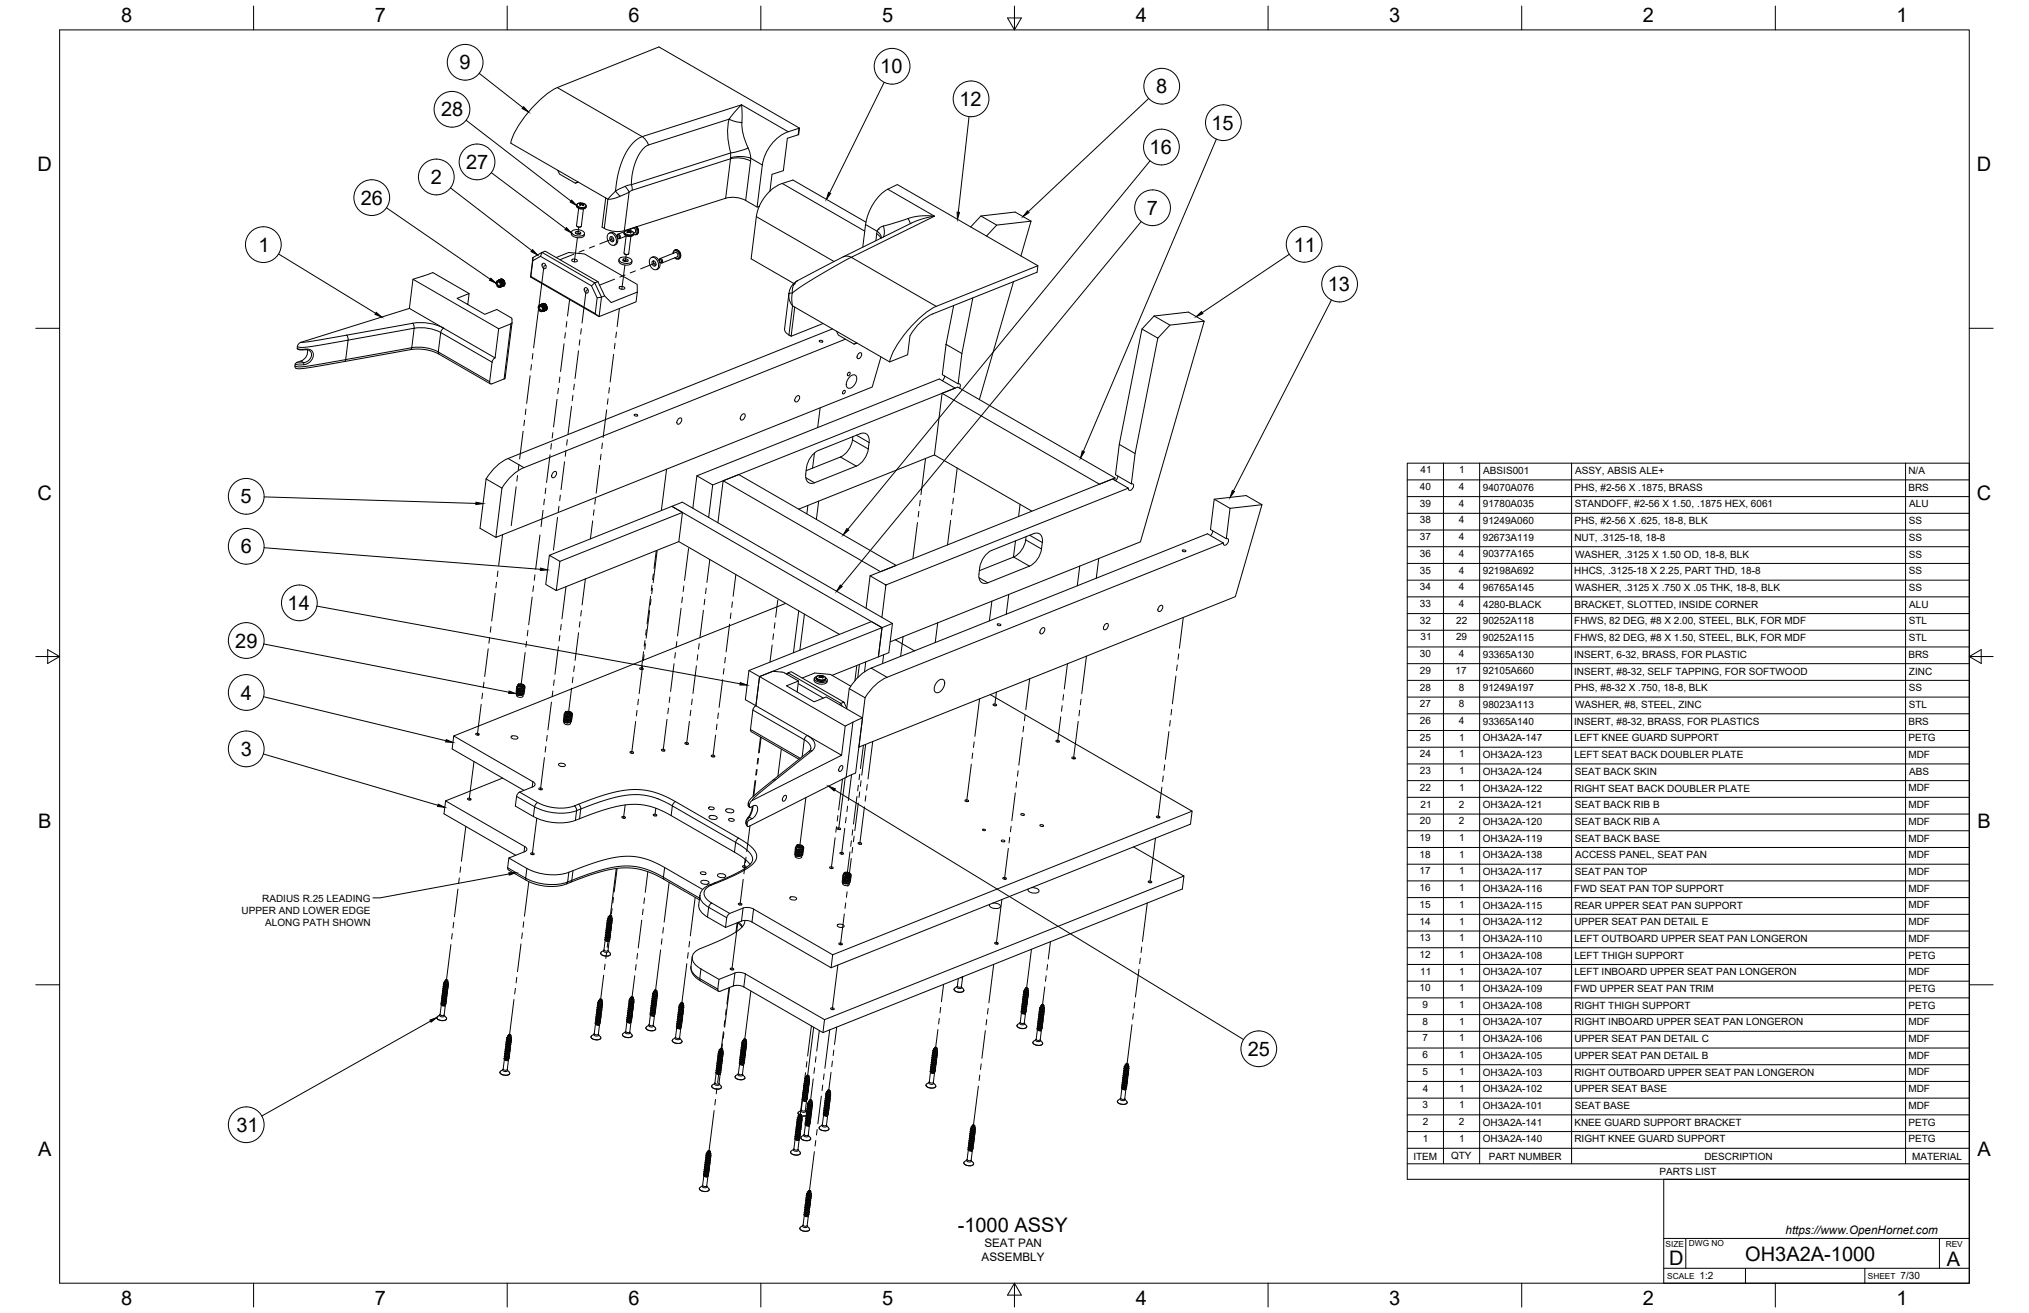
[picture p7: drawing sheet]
<svg xmlns="http://www.w3.org/2000/svg" width="864mm" height="559mm" viewBox="0 0 864 559" stroke-linecap="round" stroke-linejoin="round" font-family="sans-serif">
<defs><g id="words">
<g font-size="8.5">
<text x="51.6" y="9.4">8</text>
<text x="159.5" y="9.4">7</text>
<text x="267.5" y="9.4">6</text>
<text x="375.4" y="9.3">5</text>
<text x="483.4" y="9.4">4</text>
<text x="591.3" y="9.4">3</text>
<text x="699.3" y="9.4">2</text>
<text x="807.2" y="9.4">1</text>
<text x="195.6" y="29.5">9</text>
<text x="374.7" y="31.2">10</text>
<text x="492.1" y="39.7">8</text>
<text x="408.3" y="45.1">12</text>
<text x="187.7" y="49.5">28</text>
<text x="515.7" y="55.2">15</text>
<text x="489.3" y="65.6">16</text>
<text x="198.4" y="72">27</text>
<text x="16" y="72.9">D</text>
<text x="841.4" y="72.9">D</text>
<text x="183.4" y="78.4">2</text>
<text x="153.5" y="87.1">26</text>
<text x="488.2" y="91.5">7</text>
<text x="110" y="107.2">1</text>
<text x="550.7" y="107">11</text>
<text x="565.2" y="123.9">13</text>
<text x="16" y="212.6">C</text>
<text x="102.4" y="214.2">5</text>
<text x="841.4" y="212.6">C</text>
<text x="102.5" y="235.5">6</text>
<text x="122.4" y="259.7">14</text>
<text x="100.1" y="275.6">29</text>
<text x="102.6" y="297.8">4</text>
<text x="102.4" y="321.7">3</text>
<text x="16.2" y="352.3">B</text>
<text x="841.7" y="352.3">B</text>
<text x="531.1" y="449.4">25</text>
<text x="100.7" y="481.7">31</text>
<text x="16.2" y="492">A</text>
<text x="841.7" y="492">A</text>
<text x="407.6" y="524.3">-1000 ASSY</text>
<text x="710.4" y="538.4">D</text>
<text x="742.8" y="536.7">OH3A2A-1000</text>
<text x="828.7" y="538.8">A</text>
<text x="51.6" y="555.5">8</text>
<text x="159.5" y="555.5">7</text>
<text x="267.5" y="555.5">6</text>
<text x="375.4" y="555.4">5</text>
<text x="483.4" y="555.5">4</text>
<text x="591.3" y="555.5">3</text>
<text x="699.3" y="555.5">2</text>
<text x="807.2" y="555.5">1</text>
</g>
<g font-size="5">
<text x="760" y="525.2">https://www.OpenHornet.com</text>
<text x="419" y="530.9">SEAT PAN</text>
<text x="417.8" y="536.7">ASSEMBLY</text>
</g>
<g font-size="4.3">
<text x="604.7" y="201.4">41</text>
<text x="621.1" y="201.4">1</text>
<text x="631.3" y="201.7">ABSIS001</text>
<text x="670.4" y="201.7">ASSY, ABSIS ALE+</text>
<text x="812.2" y="201.7">N/A</text>
<text x="604.4" y="208.6">40</text>
<text x="621" y="208.6">4</text>
<text x="631.1" y="208.8">94070A076</text>
<text x="670.1" y="208.9">PHS, #2-56 X .1875, BRASS</text>
<text x="812.3" y="208.9">BRS</text>
<text x="604.3" y="215.7">39</text>
<text x="621" y="215.7">4</text>
<text x="631.1" y="215.9">91780A035</text>
<text x="670.2" y="216">STANDOFF, #2-56 X 1.50, .1875 HEX, 6061</text>
<text x="812.6" y="215.9">ALU</text>
<text x="604.3" y="222.8">38</text>
<text x="621" y="222.8">4</text>
<text x="631.1" y="223">91249A060</text>
<text x="670.1" y="223.1">PHS, #2-56 X .625, 18-8, BLK</text>
<text x="812.4" y="223.1">SS</text>
<text x="604.3" y="229.9">37</text>
<text x="621" y="229.9">4</text>
<text x="631.1" y="230.1">92673A119</text>
<text x="670.1" y="230.1">NUT, .3125-18, 18-8</text>
<text x="812.4" y="230.2">SS</text>
<text x="604.3" y="237">36</text>
<text x="621" y="237">4</text>
<text x="631.1" y="237.3">90377A165</text>
<text x="670.4" y="237.3">WASHER, .3125 X 1.50 OD, 18-8, BLK</text>
<text x="812.4" y="237.3">SS</text>
<text x="604.3" y="244.1">35</text>
<text x="621" y="244.1">4</text>
<text x="631.1" y="244.4">92198A692</text>
<text x="670.1" y="244.4">HHCS, .3125-18 X 2.25, PART THD, 18-8</text>
<text x="812.4" y="244.4">SS</text>
<text x="604.3" y="251.2">34</text>
<text x="621" y="251.2">4</text>
<text x="631.1" y="251.5">96765A145</text>
<text x="670.4" y="251.5">WASHER, .3125 X .750 X .05 THK, 18-8, BLK</text>
<text x="812.4" y="251.5">SS</text>
<text x="604.3" y="258.3">33</text>
<text x="621" y="258.3">4</text>
<text x="631.3" y="258.6">4280-BLACK</text>
<text x="670.1" y="258.6">BRACKET, SLOTTED, INSIDE CORNER</text>
<text x="812.6" y="258.6">ALU</text>
<text x="604.3" y="265.5">32</text>
<text x="619.8" y="265.5">22</text>
<text x="631.1" y="265.7">90252A118</text>
<text x="670.1" y="265.7">FHWS, 82 DEG, #8 X 2.00, STEEL, BLK, FOR MDF</text>
<text x="812.4" y="265.7">STL</text>
<text x="604.6" y="272.6">31</text>
<text x="619.7" y="272.6">29</text>
<text x="631.1" y="272.8">90252A115</text>
<text x="670.1" y="272.9">FHWS, 82 DEG, #8 X 1.50, STEEL, BLK, FOR MDF</text>
<text x="812.4" y="272.9">STL</text>
<text x="604.3" y="279.7">30</text>
<text x="621" y="279.7">4</text>
<text x="631.1" y="279.9">93365A130</text>
<text x="670" y="280">INSERT, 6-32, BRASS, FOR PLASTIC</text>
<text x="812.3" y="280">BRS</text>
<text x="604.3" y="286.8">29</text>
<text x="619.6" y="286.8">17</text>
<text x="631.1" y="287">92105A660</text>
<text x="670" y="287.1">INSERT, #8-32, SELF TAPPING, FOR SOFTWOOD</text>
<text x="812.5" y="287.1">ZINC</text>
<text x="604.3" y="293.9">28</text>
<text x="620.9" y="293.9">8</text>
<text x="631.1" y="294.2">91249A197</text>
<text x="670.1" y="294.2">PHS, #8-32 X .750, 18-8, BLK</text>
<text x="812.4" y="294.2">SS</text>
<text x="604.4" y="301">27</text>
<text x="620.9" y="301">8</text>
<text x="631.1" y="301.3">98023A113</text>
<text x="670.4" y="301.3">WASHER, #8, STEEL, ZINC</text>
<text x="812.4" y="301.3">STL</text>
<text x="604.4" y="308.1">26</text>
<text x="621" y="308.1">4</text>
<text x="631.1" y="308.4">93365A140</text>
<text x="670" y="308.4">INSERT, #8-32, BRASS, FOR PLASTICS</text>
<text x="812.3" y="308.4">BRS</text>
<text x="604.3" y="315.2">25</text>
<text x="621.1" y="315.2">1</text>
<text x="631.1" y="315.5">OH3A2A-147</text>
<text x="670.1" y="315.5">LEFT KNEE GUARD SUPPORT</text>
<text x="812.2" y="315.5">PETG</text>
<text x="604.4" y="322.3">24</text>
<text x="621.1" y="322.3">1</text>
<text x="631.1" y="322.6">OH3A2A-123</text>
<text x="670.1" y="322.6">LEFT SEAT BACK DOUBLER PLATE</text>
<text x="812.3" y="322.6">MDF</text>
<text x="604.4" y="329.5">23</text>
<text x="621.1" y="329.5">1</text>
<text x="631.1" y="329.8">OH3A2A-124</text>
<text x="670.2" y="329.8">SEAT BACK SKIN</text>
<text x="812.6" y="329.8">ABS</text>
<text x="604.4" y="336.6">22</text>
<text x="621.1" y="336.6">1</text>
<text x="631.1" y="336.9">OH3A2A-122</text>
<text x="670.1" y="336.9">RIGHT SEAT BACK DOUBLER PLATE</text>
<text x="812.3" y="336.8">MDF</text>
<text x="604.6" y="343.7">21</text>
<text x="620.9" y="343.7">2</text>
<text x="631.1" y="344">OH3A2A-121</text>
<text x="670.2" y="344">SEAT BACK RIB B</text>
<text x="812.3" y="343.9">MDF</text>
<text x="604.4" y="350.8">20</text>
<text x="620.9" y="350.8">2</text>
<text x="631.1" y="351.1">OH3A2A-120</text>
<text x="670.2" y="351.1">SEAT BACK RIB A</text>
<text x="812.3" y="351">MDF</text>
<text x="604.2" y="357.9">19</text>
<text x="621.1" y="357.9">1</text>
<text x="631.1" y="358.2">OH3A2A-119</text>
<text x="670.2" y="358.2">SEAT BACK BASE</text>
<text x="812.3" y="358.1">MDF</text>
<text x="604.2" y="365">18</text>
<text x="621.1" y="365">1</text>
<text x="631.1" y="365.3">OH3A2A-138</text>
<text x="670.4" y="365.3">ACCESS PANEL, SEAT PAN</text>
<text x="812.3" y="365.3">MDF</text>
<text x="604.2" y="372.1">17</text>
<text x="621.1" y="372.1">1</text>
<text x="631.1" y="372.4">OH3A2A-117</text>
<text x="670.2" y="372.4">SEAT PAN TOP</text>
<text x="812.3" y="372.4">MDF</text>
<text x="111.6" y="383.7">RADIUS R.25 LEADING</text>
<text x="604.2" y="379.2">16</text>
<text x="621.1" y="379.2">1</text>
<text x="631.1" y="379.5">OH3A2A-116</text>
<text x="670.1" y="379.5">FWD SEAT PAN TOP SUPPORT</text>
<text x="812.3" y="379.5">MDF</text>
<text x="102.8" y="388.8">UPPER AND LOWER EDGE</text>
<text x="604.2" y="386.4">15</text>
<text x="621.1" y="386.4">1</text>
<text x="631.1" y="386.7">OH3A2A-115</text>
<text x="670.1" y="386.7">REAR UPPER SEAT PAN SUPPORT</text>
<text x="812.3" y="386.6">MDF</text>
<text x="112.9" y="394">ALONG PATH SHOWN</text>
<text x="604.2" y="393.5">14</text>
<text x="621.1" y="393.5">1</text>
<text x="631.1" y="393.8">OH3A2A-112</text>
<text x="670.1" y="393.8">UPPER SEAT PAN DETAIL E</text>
<text x="812.3" y="393.7">MDF</text>
<text x="604.2" y="400.6">13</text>
<text x="621.1" y="400.6">1</text>
<text x="631.1" y="400.9">OH3A2A-110</text>
<text x="670.1" y="400.9">LEFT OUTBOARD UPPER SEAT PAN LONGERON</text>
<text x="812.3" y="400.8">MDF</text>
<text x="604.2" y="407.7">12</text>
<text x="621.1" y="407.7">1</text>
<text x="631.1" y="408">OH3A2A-108</text>
<text x="670.1" y="408">LEFT THIGH SUPPORT</text>
<text x="812.2" y="408">PETG</text>
<text x="604.5" y="414.8">11</text>
<text x="621.1" y="414.8">1</text>
<text x="631.1" y="415.1">OH3A2A-107</text>
<text x="670.1" y="415.1">LEFT INBOARD UPPER SEAT PAN LONGERON</text>
<text x="812.3" y="415">MDF</text>
<text x="604.2" y="421.9">10</text>
<text x="621.1" y="421.9">1</text>
<text x="631.1" y="422.2">OH3A2A-109</text>
<text x="670.1" y="422.2">FWD UPPER SEAT PAN TRIM</text>
<text x="812.2" y="422.2">PETG</text>
<text x="605.5" y="429">9</text>
<text x="621.1" y="429">1</text>
<text x="631.1" y="429.3">OH3A2A-108</text>
<text x="670.1" y="429.3">RIGHT THIGH SUPPORT</text>
<text x="812.2" y="429.3">PETG</text>
<text x="605.5" y="436.1">8</text>
<text x="621.1" y="436.1">1</text>
<text x="631.1" y="436.4">OH3A2A-107</text>
<text x="670.1" y="436.4">RIGHT INBOARD UPPER SEAT PAN LONGERON</text>
<text x="812.3" y="436.4">MDF</text>
<text x="605.5" y="443.2">7</text>
<text x="621.1" y="443.3">1</text>
<text x="631.1" y="443.5">OH3A2A-106</text>
<text x="670.1" y="443.5">UPPER SEAT PAN DETAIL C</text>
<text x="812.3" y="443.5">MDF</text>
<text x="605.5" y="450.4">6</text>
<text x="621.1" y="450.4">1</text>
<text x="631.1" y="450.7">OH3A2A-105</text>
<text x="670.1" y="450.7">UPPER SEAT PAN DETAIL B</text>
<text x="812.3" y="450.6">MDF</text>
<text x="605.5" y="457.5">5</text>
<text x="621.1" y="457.5">1</text>
<text x="631.1" y="457.8">OH3A2A-103</text>
<text x="670.1" y="457.8">RIGHT OUTBOARD UPPER SEAT PAN LONGERON</text>
<text x="812.3" y="457.7">MDF</text>
<text x="605.6" y="464.6">4</text>
<text x="621.1" y="464.6">1</text>
<text x="631.1" y="464.9">OH3A2A-102</text>
<text x="670.1" y="464.9">UPPER SEAT BASE</text>
<text x="812.3" y="464.8">MDF</text>
<text x="605.5" y="471.7">3</text>
<text x="621.1" y="471.7">1</text>
<text x="631.1" y="472">OH3A2A-101</text>
<text x="670.2" y="472">SEAT BASE</text>
<text x="812.3" y="471.9">MDF</text>
<text x="605.5" y="478.8">2</text>
<text x="620.9" y="478.8">2</text>
<text x="631.1" y="479.1">OH3A2A-141</text>
<text x="670.1" y="479.1">KNEE GUARD SUPPORT BRACKET</text>
<text x="812.2" y="479.1">PETG</text>
<text x="605.6" y="485.9">1</text>
<text x="621.1" y="485.9">1</text>
<text x="631.1" y="486.2">OH3A2A-140</text>
<text x="670.1" y="486.2">RIGHT KNEE GUARD SUPPORT</text>
<text x="812.2" y="486.2">PETG</text>
<text x="601.6" y="493.5">ITEM</text>
<text x="617.6" y="493.4">QTY</text>
<text x="633.7" y="493.5">PART NUMBER</text>
<text x="725.4" y="493.5">DESCRIPTION</text>
<text x="813.9" y="493.5">MATERIAL</text>
<text x="706.3" y="500.1">PARTS LIST</text>
<text x="723.4" y="544.5">1:2</text>
<text x="809" y="544.5">7/30</text>
</g>
<g font-size="3.5">
<text x="708.9" y="530.9">SIZE</text>
<text x="718.9" y="530.5">DWG NO</text>
<text x="828.2" y="530.9">REV</text>
<text x="709.6" y="544.2">SCALE</text>
<text x="795" y="544.2">SHEET</text>
</g>
</g></defs>
<!-- layer: Visible -->
<g fill="none" stroke="#000" stroke-width=".43">
<path d="M340.1 54.6a20.6 20.6 0 0 0-9 4 18.9 18.9 0 0 0-6.6 11.6l-2.3 17.9M340.1 54.6l-.4 2.8M340.3 54.5l-.2 .1M237.4 72.5l.8 1.6 6.7 3.9 1-.6M246.1 77.5l-1.2 .5M243.2 98.8a1.77 1.77 0 0 0 1.8 2.2h2.8a1.31 1.31 0 0 0 1-1.6M243.6 98.2a4 4 0 0 1 5.2 1.1 3.1 3.1 0 0 1-4.2 .8l-.5-.2a.98 .98 0 0 1-.5-1.7zM244.9 98.8a1.42 1.42 0 0 1 2.2 .6 1.42 1.42 0 0 1-2.2-.6zM245 99.3l1-.1 .9 .4M245.5 96.3l.8 .4 .9-.2M245.6 86.9a2.68 2.68 0 0 1 3.6 .2l.3 .6-.2 .8-1.6 .5-2.1-.8zM246.3 88.7l-.9 7.3a1.31 1.31 0 0 0 2 .3l.9-7.4"/>
<path d="M246.9 86.4l.1 .3M246.9 86.4l.4 .1M247 86.5l-.4 .1 .4 .1M247 86.9l-.4 .3 .4 .2 .3-.3M247 86.9h.1M247 86.7h.1M247.1 86.8v.5M247.1 86.8l-.1 .1M247.3 86.5h.1M247.3 86.5l.2 .1M247.3 87.1h.1M247.5 87.1h.1"/>
<path d="M247.5 86.6h.1M247.6 87.1h-.3M247.6 86.6l.9 .2h-.3M247.6 87.1h.2M247.8 86.6h.1M247.8 87.1v.1M248.1 86.9h.1M248.1 86.9l.1 .1M248.1 86.6l-.2 .7 .2-.4M248.1 87h.1M248.2 86.8l-.1 .1M248.2 86.8h-.1"/>
<path d="M248.2 87l.3 .3-.3 .2-.4-.4M258.9 99.6a2.13 2.13 0 0 1 3.2 1.6 1.9 1.9 0 0 1 .2 2.2 1.9 1.9 0 0 1-2.2 .8 3.6 3.6 0 0 1-1.2-4.6zM259.4 99.2a2.77 2.77 0 0 1 2.8 .6 2.77 2.77 0 0 1 .7 2.8l-.5 1.3-1 .5M262.9 100a.72 .72 0 0 1 .8 .6 .72 .72 0 0 1-.6 .8l-.4-.7zM265.8 98.6l-2.8 1.1M265.9 98.5a2.94 2.94 0 0 1 3.6 .3l.2 .7-.3 .7-1.8 .4-1.8-.7-.2-.6zM266.8 98.2l.4 .1M267.1 98l2.4-.9a1.12 1.12 0 0 1 1 .7 1.12 1.12 0 0 1-.3 1.2M267.1 98.1l-.3 .1M267.1 98.1l.1 .2M267.1 98.1l.4 .1M267.2 98.6l-.4 .2 .4 .2"/>
<path d="M267.2 98.3h.1M267.2 98.3l.1 .1M267.2 98.6h.1M267.3 98.4h.1M267.3 98.4l-.1 .1M267.3 98.4v.6M267.5 98.8l-.3 .2M267.5 98.2h.1M267.5 98.2h.5M267.5 98.8h.1M267.5 98.8h.5M268 98.8h.1"/>
<path d="M268 98.2h.1M268.3 98.5v.1M268.3 98.5l.1 .2M268.3 98.2l.4 .2h-.3M268.4 98.2l-.3 .7 .2-.4M268.4 98.2h-.4M268.4 98.7h.1M268.4 98.4l-.1 .1M268.4 98.4h.1M268.4 98.7l.3 .3-.3 .1-.4-.3M268.5 97.3v.2M270.2 99l-.5 .2"/>
<path d="M271 96.5l.7 1.3-.1 1.4-1 .7-.9-.2M321.9 92.2l-2.2 18 18.2 10.5M321.9 92.2l1.3-4.4-1 .3-4.8-2.8a11.8 11.8 0 0 0-8.5-.9l-43.2 13.8a12 12 0 0 1-9.4-1.5l1.5-12.5-40.4-23.3a37.9 37.9 0 0 1 10.5-16.5 31.2 31.2 0 0 1 9.3-7.1l43.3-17.3 59.8 34.5-.4 2.8-4.8 1.5-1.7 13.8-4.8 1.6-.9 7.1a13.9 13.9 0 0 1 5.2-3.2l4.6-1.5 31.1 18M373.8 97.6h.1M387.8 95l-30.3 15-18.1 9.5M417.5 91.9l6.7 3.9M438.8 94.1l-14.6 1.7-4.3 4.7M438.8 94.1l-6.7-3.8-14.6 1.6-4.3 4.7M438.8 94.1l-4.3 14.8M175.8 118.9l36.5 21M179.8 117.6l-4 1.3-1.6 12.4M179.8 117.6l4.4-1.6 15.5 8.9"/>
<path d="M211.5 119.7a1.37 1.37 0 0 1 1.6 .9 1.37 1.37 0 0 1-.7 1.7 1.74 1.74 0 0 1-.9-2.6zM211.7 119.9a1.07 1.07 0 0 1 1.2 .8 1.07 1.07 0 0 1-.5 1.2l-.6-.3-.4-.7zM211.7 119.5h.1M211.8 119.4v.1M211.8 119.4l-.1 .1M211.8 119.5h.1M211.9 119.4h-.1M211.9 119.5a1.55 1.55 0 0 1 1.4 1 1.55 1.55 0 0 1-.4 1.6M211.9 119.4l-.1 .1M212 119.4h-.1M212 119.4l-.2 .1M212.1 119.4h-.1"/>
<path d="M212.2 119.3l-.1 .1M212.2 119.3h.1M212.3 119.4h.1M212.4 119.2h.1M212.4 119.2l-.3 .1M212.4 119.4h.1M212.4 119.4h-.1M212.5 119.2h-.1M212.5 119.5h.1M212.5 119.4v.1M212.5 119.2l-.5 .2M212.5 119.2h.1"/>
<path d="M212.6 119.4l-.1 .1M212.6 119.1v.1M212.6 119.4l.1 .1M212.6 119.2h-.1M212.7 119.2l-.7 .2M212.7 119.2h-.3M212.7 119.5l.1 .1M212.7 119.5h.7M212.7 119.1h-.1M212.7 119.2h.1M212.7 119.1h.1M212.8 119.1l-.1 .1"/>
<path d="M212.8 119.6l.7 .1M212.8 119.6v.1M212.8 119.2l-.7 .1M212.8 119.2h.1M212.8 119.7h.1M212.9 119.7h.6M212.9 119.1h.1M212.9 119a1.49 1.49 0 0 1 1.8 .9 1.49 1.49 0 0 1-.7 1.9l.2-.1M212.9 119.1h-.1M212.9 119.1l.4 .1M212.9 119.7l.7 .1M213 119.7h-.1"/>
<path d="M213 119.7v.1M213 119.9h.1M213 119.3l-.7 .1M213 119.9h.7M213 119.3h.1M213 119.3h-.8M213 119.8l.7 .1M213 119.1h.1M213 119.8v.1M213.1 119.9l.6 .1M213.1 119.9v.2M213.1 118.8a1.67 1.67 0 0 1 1.7 1 1.67 1.67 0 0 1-.5 2"/>
<path d="M213.1 119.1h.1M213.2 119.4h-.8M213.2 119.4h-.7M213.2 119.4h.1M213.2 119.1l.1 .1M213.3 119.2l.1 .1M213.3 119.4l.1 .1M213.3 119.4l-.7 .1M213.3 118.9h.1M213.3 118.9l-.5 .1M213.3 118.9l-.4 .1M213.3 119.2h.9z"/>
<path d="M213.4 119.5v.1M213.4 118.8l-.7 .3M213.4 118.8h.1M213.4 119.2l.1 .1M213.4 119.3l.2 .1M213.5 118.9h.1M213.5 118.8l-.8 .3M213.5 119.3l.9 .1h-.8M213.5 119.3l.1 .1M213.5 119.7l-.2 .1M213.5 119.8h.1M213.6 119.4h.1"/>
<path d="M213.6 119.8l.1 .1M213.6 119.4l.2 .2M213.7 118.9l-.9 .1M213.7 118.9h.1M213.7 118.9l-.9 .2M213.7 120h.1M213.7 119.5l.1 .1M213.8 119.5l.7 .1M213.8 119.6l.1 .1M213.8 119.6l.7 .1M213.8 119.6l.1 .2M213.8 119.6l.8 .1"/>
<path d="M213.8 119l-.8 .1M213.8 119h.1M213.8 119l-.9 .1M213.9 119.7v.1M213.9 119.8h.1M213.9 119.7l.7 .2M213.9 119.8l.7 .1M213.9 119.8l.1 .2M213.9 119l-.8 .1M213.9 119l.1 .1M214 119.8l.7 .2M214 119.8v.2"/>
<path d="M214 119.1h.1M214 120h.1M214 119.1h-.8M214 120l.7 .1M214.1 119.5h.3M214.2 119.2v.1M214.4 119.4v.1M214.4 119.5h-.6M214.4 119.5l.1 .1M214.5 119.6v.1M214.6 119.7v.2M214.6 119.9l.1 .1"/>
<path d="M214.7 120v.1M226 117.7l-.2 .2M226.8 111l3.3-1.9 21.7 12.5 2.4 5.2-.9 6.7-27.3-15.8zM226.8 109.6l-1 8.3 29.2 16.8-1.7-1.2M226.8 109.6v1.4M230.1 109.1l.6-1.7-3.9 2.2M231 112.1a1.24 1.24 0 0 1 1.3 .8 1.24 1.24 0 0 1-.5 1.5 1.44 1.44 0 0 1-.8-2.3zM236.7 109.6l5.4-2.1 6.7 .6 22.4 13 .1 3.2M243.4 110.5a1.47 1.47 0 0 1 2.3 .7 1.47 1.47 0 0 1-2.3-.7zM254.5 119.9l-1.3 .5-22.5-13 1.3-.5 22.5 13 2.8 6-1.3 .6-1 8.2 15.7-6.2 .6-4.2-11.1 4.5-2.9-2.9M259.9 100.7a1.2 1.2 0 0 1 1.3 .8 1.2 1.2 0 0 1-.6 1.4 1.39 1.39 0 0 1-.7-2.2zM260.3 100.6a1.5 1.5 0 0 0 .8 2.1"/>
<path d="M262.6 100.5a.7 .7 0 0 1 .6-.9 .7 .7 0 0 1 .8 .8 .68 .68 0 0 1 0 1 .68 .68 0 0 1-1-.1M262.9 101.2l.1 .1M263.5 110.4l-.1 .7M263.8 109.9a4 4 0 0 1 5.2 1.1 3.1 3.1 0 0 1-4.2 .8l-.5-.3a.98 .98 0 0 1-.5-1.6zM265.1 110.4a1.42 1.42 0 0 1 2.2 .7 1.42 1.42 0 0 1-2.2-.7zM265.3 111l.9-.1 .9 .3M265.7 108l.9 .4 .8-.2M266.5 100.5l-2.8 1.1M266.5 100.4l-.9 7.3a1.31 1.31 0 0 0 2 .2l.9-7.3M269 111.1a1.73 1.73 0 0 1-2.3 1.8l-2.1-.4-.9-.6-.3-.8M276.8 109.9a2.13 2.13 0 0 1 3.3 1.6 1.9 1.9 0 0 1 .1 2.3 1.9 1.9 0 0 1-2.1 .8 3.6 3.6 0 0 1-1.3-4.7zM277.3 109.6a2.77 2.77 0 0 1 2.9 .6 2.77 2.77 0 0 1 .7 2.8l-.6 1.3-.9 .4"/>
<path d="M277.8 111.1a1.2 1.2 0 0 1 1.3 .8 1.2 1.2 0 0 1-.5 1.4 1.39 1.39 0 0 1-.8-2.2zM278.2 111a1.5 1.5 0 0 0 .9 2.1M280.6 110.9a.7 .7 0 0 1 .6-.9 .7 .7 0 0 1 .7 .7 .68 .68 0 0 1 .1 1.1 .68 .68 0 0 1-1-.1M280.8 110.4a.72 .72 0 0 1 .9 .5 .72 .72 0 0 1-.6 .9l-.5-.8zM280.9 111.6v.1M280.9 110.1l6.5-2.6a1.12 1.12 0 0 1 1 .7 1.12 1.12 0 0 1-.2 1.2l-6.5 2.6M286.4 107.9l.3-1.1 1-.5 1.1 .4 .8 1 .2 1.3-.5 .9-.9 .4-1.2-.6M339.4 119.5l-1.4 1.4M367.2 105.2l1.2-9.6a21.1 21.1 0 0 1 9.5-15.1l4-2 59.8 34.6-.3 2.8-44.4 17.7a21.3 21.3 0 0 0-9.7 9.3l-1 8.1-7.6 3-40.4-23.3-1.6 12.4-2-1.3-.6-.9-.2-.9 2.1-16.1 1-2.2 2.4-2.2M431.4 119.9l-14.5 50.2M441.7 113.1l-43.2 17.3a46.5 46.5 0 0 0-19.7 22.8l-.1 .8M199.1 129.6l.6-4.7-5.2 2.1 11.8 6.8 5.2-2.1 5.9 3.5"/>
<path d="M211.1 120.5v.1M211.1 120.6a.97 .97 0 0 1 1-1.1 .97 .97 0 0 1 1 1 .97 .97 0 0 1 0 1.5 .97 .97 0 0 1-1.4-.1M211.7 121.9h.1M212.6 120.2a.74 .74 0 0 0-1 .7 .74 .74 0 0 0 .9 .8l.4-.6M212.8 122.2h.1M212.9 122.2h.1M212.9 122.2h-.1M213.1 122.1l-.1 .1M213.1 122.1h.1M213.1 120.1h.1M213.1 120.1h.7M213.2 120.1h.1"/>
<path d="M213.2 120l.6 .1M213.2 122v.1M213.2 122.1l-.1 .1M213.2 122h.1M213.2 122l-.1 .1M213.2 120.1l.6 .1M213.3 120.3l.6 .1M213.3 120.1v.1M213.3 120.3l.1 .1M213.3 122.1h-.2M213.3 121.9h.1M213.3 120.2v.1"/>
<path d="M213.3 120.2l.6 .2M213.3 121.8h.1M213.3 121.9v.1M213.4 120.4l.6 .2M213.4 120.5l.6 .1M213.4 120.3v.2M213.4 120.6h.1M213.4 121.7h.1M213.4 121.9h.3M213.4 121.7h.3M213.4 121.6v.1M213.4 121.8h.4"/>
<path d="M213.4 120.8l.6 .1M213.4 120.5h.1M213.4 121.5l.1 .1M213.4 121.7v.1M213.4 120.8h.1M213.4 120.6l.6 .1M213.4 121.5h.5M213.5 120.6v.1M213.5 121.3h.1M213.5 121.7h.3M213.5 121l.5 .1M213.5 121.3h.5"/>
<path d="M213.5 122l-.2 .1M213.5 121h.1M213.5 121l.1 .1M213.5 120.7h-.1M213.5 122l-.3 .1M213.5 121.6h.4M213.5 120.7l.5 .2M213.5 122h.1M213.5 121.5v.1M213.5 121.5h.4M213.5 120.9l.5 .1M213.5 120.8v.2"/>
<path d="M213.5 121.3l.4 .1M213.5 121.1l.5 .1M213.5 121.2l.5 .1M213.5 121.5h.1M213.5 121.2v.1M213.5 121.3v.1M213.5 121.1v.1M213.6 121.9h.1M213.6 121.9l-.3 .1M213.6 121.9h-.3M213.7 121.9h-.1M213.7 120l.1 .1"/>
<path d="M213.7 121.7l.1 .1M213.8 121.8h-.1M213.8 120.2h.1M213.8 121.9h-.1M213.8 120.2l.1 .2M213.8 121.8v.1M213.8 121.5l.1 .1M213.9 121.6l-.1 .1M213.9 121.3v.1M213.9 121.8l-.1 .1M213.9 120.7h.1M213.9 121.4v.1"/>
<path d="M213.9 121.7l-.1 .1M213.9 121.8h.1M214 120.9v.1M214 121.1v.1M214 120.7v.2M214 121.2v.1M214 121v.1M214 121.7l-.1 .1M214 121.8h-.1M214 120l.1 .1M214 120l.7 .2M214 120l.1 .3"/>
<path d="M214.1 121.5l-.2 .2M214.1 121.6l-.1 .1M214.1 120.1l.6 .1M214.1 120.1v.1M214.1 121.6h.1M214.1 120.3h.1M214.1 120.3l.7 .1M214.1 120.3l.1 .2M214.1 121.4v.1M214.1 120.2v.1M214.1 121.4h.1M214.1 120.2l.7 .1"/>
<path d="M214.1 121.4h.3M214.2 121.5h.3M214.2 121.5l-.1 .1M214.2 120.5v.1M214.2 120.5l.5 .1M214.2 120.3l.6 .3M214.2 120.3v.1M214.2 120.5v.2M214.2 121.2l.4 .1M214.2 121.2v.1M214.2 121.2l-.1 .2M214.2 120.4v.1"/>
<path d="M214.2 120.8h.1M214.2 121v.1M214.2 120.7l.6 .2M214.2 120.4l.6 .2M214.2 121l.5 .1M214.2 120.7v.3M214.2 121v.2M214.2 121.3h.5M214.2 121.3v.1M214.2 121.2h.1M214.2 120.6l.6 .1M214.2 121.2h.5"/>
<path d="M214.2 121.7l-.3 .1M214.2 121.7h.1M214.2 120.7v.1M214.2 120.9v.1M214.3 120.9l.5 .2M214.3 120.9h.5M214.4 121.6h.1M214.4 121.6l-.4 .1M214.4 121.6h-.3M214.5 121.6h-.4M214.5 121.4v.1M214.5 121.5v.1"/>
<path d="M214.6 121.3l-.4 .1M214.7 121.3h-.1M214.7 120.1v.1M214.7 121.2v.1M214.7 121.2h-.5M214.7 120.2l.1 .1M214.8 121.1l-.1 .1M214.8 120.9v.2M214.8 120.6v.1M217.5 135.2l.4 .6-.2 1.9-5.4 2.2-1.6 12.4M217.9 137.4l-2.9 23.4-.4 .5M229.1 130.9a.98 .98 0 0 1 1-1.1 .98 .98 0 0 1 1 1.1 .97 .97 0 0 1 0 1.5 .97 .97 0 0 1-1.5-.2"/>
<path d="M229.4 130.1a1.37 1.37 0 0 1 1.6 .8 1.37 1.37 0 0 1-.7 1.7 1.74 1.74 0 0 1-.9-2.5zM229.6 132.2h.1M229.7 130.3a1.07 1.07 0 0 1 1.1 .7 1.07 1.07 0 0 1-.5 1.3l-.6-.3-.3-.8zM229.8 129.8l-.1 .1M229.8 129.8h.1M229.8 129.9a1.55 1.55 0 0 1 1.4 .9 1.55 1.55 0 0 1-.3 1.7M229.9 129.8h.1M229.9 129.7l-.1 .1M230 129.7l-.3 .2M230 129.7l-.1 .1M230.1 129.7h-.1M230.1 129.8h.1"/>
<path d="M230.1 129.7v.1M230.2 129.7h.1M230.2 129.7l-.1 .1M230.2 129.8h.1M230.3 129.7l-.1 .1M230.3 129.6l-.2 .1M230.4 129.7l.1 .1M230.4 129.7l-.1 .1M230.4 129.6l-.4 .1M230.4 129.6h.1M230.5 129.8h-.1M230.5 129.5h.1"/>
<path d="M230.5 129.5l-.2 .1M230.5 129.5l-.5 .2M230.5 129.8l.1 .1M230.6 129.8h-.1M230.6 129.5h-.1M230.6 130.6a.74 .74 0 0 0-1 .6 .74 .74 0 0 0 .9 .8l.4-.5M230.6 129.6l-.7 .2M230.6 129.5h.1M230.6 129.9h.1M230.7 129.9h.6M230.7 129.5l-.7 .2M230.7 129.4l-.1 .1"/>
<path d="M230.7 129.5l.1 .1M230.7 129.5h.3M230.7 129.5h-.1M230.7 129.9l.1 .1M230.7 129.9l.8 .2M230.7 129.9h-.1M230.8 132.6h.1M230.8 130.1h.1M230.8 129.6l-.7 .1M230.8 129.6h.1M230.8 129.4h.1M230.8 129.4h-.1"/>
<path d="M230.8 130l.7 .1M230.8 129.4a1.49 1.49 0 0 1 1.9 .9 1.49 1.49 0 0 1-.8 1.9M230.8 130v.1M230.8 132.5h.1M230.9 132.6h-.1M230.9 132.5v.1M230.9 132.5h-.1M230.9 129.4l.2 .1M231 130.3l.1 .1M231 129.6l-.6 .2M231 129.6l-.7 .1M231 129.6l-.8 .1"/>
<path d="M231 130.2l.6 .1M231 132.5h.1M231 132.5h-.1M231 129.5l.4 .2M231.1 130.3l.6 .1M231.1 129.7h.1M231.1 132.5h-.1M231.1 129.5h.1M231.1 130.4v.1M231.1 130.5h.7M231.1 130.5h.1M231.1 132.4h.1"/>
<path d="M231.1 130.4l.7 .1M231.2 132.5h-.2M231.2 129.7l-.7 .1M231.2 129.7v.1M231.2 130.4h-.1M231.2 132.4l-.1 .1M231.2 129.2l-.4 .2M231.2 132.4h.1M231.2 129.5h.1M231.2 129.1l-.1 .1M231.2 129.1a1.68 1.68 0 0 1 1.6 1.2 1.68 1.68 0 0 1-.5 1.8M231.2 130.5l.6 .1"/>
<path d="M231.2 130.5l.1 .1M231.2 130.6v.1M231.2 130.7h.7M231.2 130.7l.2 .1M231.2 129.8l.1 .1M231.2 129.8h-.7M231.2 129.2h.1M231.3 132.2h.1M231.3 129.5l.1 .1M231.3 130.6l.6 .1M231.3 129.2l-.5 .2M231.3 129.2l-.1 .1"/>
<path d="M231.3 129.5l.9 .1M231.3 130.6h-.1M231.3 132.3h.3M231.3 132.3l-.1 .1M231.3 130.9h.1M231.3 130.9l.6 .1M231.3 130.9l.1 .1M231.3 130.7l.6 .2M231.3 129.9l.1 .1M231.3 132.1h.1M231.4 132.2h.2M231.4 132l.3 .1"/>
<path d="M231.4 129.6v.1M231.4 132l-.1 .1M231.4 132h.1M231.4 130.9l.5 .1M231.4 131.1l.5 .1M231.4 129.6h.8M231.4 132.1l-.1 .1M231.4 131.2h.1M231.4 132.1l.3 .1M231.4 131.8l.5 .1M231.4 129.7l.2 .1M231.4 130.8l-.1 .1"/>
<path d="M231.4 131.9h.1M231.4 131v.1M231.4 131l.5 .1M231.4 131.4l.6 .1M231.4 131.4l.1 .1M231.4 131.6h.1M231.4 131.6l.1 .1M231.4 132.4h-.2M231.4 132.4l-.3 .1M231.4 132l.4 .1M231.4 131.6l.5 .1M231.4 132.4h.1"/>
<path d="M231.4 129.2h.1M231.4 129.2l-.8 .2M231.4 129.2l-.7 .2M231.5 131.1l-.1 .1M231.5 131.9l-.1 .1M231.5 131.9l.3 .1M231.5 131.2l-.1 .2M231.5 131.8l.4 .1M231.5 131.2l.4 .1M231.5 131.8h-.1M231.5 131.3l-.1 .1M231.5 131.7v.1"/>
<path d="M231.5 131.5v.1M231.5 131.7l.4 .1M231.5 131.5l.4 .1M231.5 131.6l.4 .1M231.5 131.4l.5 .1M231.5 130.1h-.2M231.5 130.2h.1M231.5 131.6h-.1M231.5 129.7l.8 .1M231.5 129.7l.1 .1M231.6 129.7l.7 .1M231.6 130.2l-.6 .1"/>
<path d="M231.6 129.8h.1M231.6 129.8l.1 .2M231.6 130.2v.1M231.6 132.3h.1M231.6 132.2h.1M231.6 132.3l-.4 .1M231.6 129.2v.1M231.6 129.8l.1 .1M231.6 129.2l-.8 .2M231.6 130.3h-.6M231.6 130.3l.1 .1M231.6 129.3l-.9 .1"/>
<path d="M231.6 129.8l.8 .1M231.6 132.2v.1M231.7 130.4l.1 .1M231.7 129.9v.1M231.7 132.1v.1M231.7 130h.1M231.7 129.3l-.8 .1M231.7 130l.2 .2M231.7 129.3l-.7 .1M231.7 129.9l.8 .1M231.7 130l.8 .1M231.7 132.2v.1"/>
<path d="M231.8 132.2h-.1M231.8 130l.1 .1M231.8 130l.7 .1M231.8 131.9v.1M231.8 129.3v.1M231.8 130.6l.1 .1M231.8 132v.1M231.8 130.8l.1 .1M231.9 130.2l.1 .2M231.9 130.1v.1M231.9 130.1l.7 .1M231.9 130.2l.7 .1"/>
<path d="M231.9 131v.1M231.9 131.7v.1M231.9 132.1l-.1 .1M231.9 130.9v.1M231.9 132.2h-.1M231.9 129.4h-.8M231.9 131.5v.1M231.9 129.4l-.7 .1M231.9 131.8v.1M231.9 130.2l.1 .1M231.9 132.1h.1M231.9 131.1l.1 .1"/>
<path d="M232 131.6l-.1 .1M232 131.4v.1M232 130.4l.1 .2M232 132.1l-.2 .1M232 130.3v.2M232 130.4l.7 .1M232 130.3l.7 .2M232 132v.1M232 129.8l.3 .1M232.1 130.4l.6 .2M232.1 130.6v.3M232.1 131.9l-.1 .1"/>
<path d="M232.1 130.6v.1M232.1 130.6l.6 .2M232.1 131.8l-.3 .4M232.1 130.6h.1M232.1 131.8h.1M232.1 130.6l.6 .1M232.1 131.7l.3 .1M232.1 131.8v.1M232.1 131.8l.4 .1M232.1 130.7l.1 .1M232.1 130.9h.1M232.1 131.6h.1"/>
<path d="M232.1 131.6v.2M232.1 130.9l.6 .2M232.1 130.7l.7 .1M232.2 131.8h.4M232.2 131.6h.4M232.2 129.6v.1M232.2 130.8l-.1 .1M232.2 132.1l-.2 .1M232.2 131.1v.2M232.2 131.3l-.1 .3M232.2 131.6l-.1 .1M232.2 131.1v.1"/>
<path d="M232.2 131.3v.1M232.2 131.1l.5 .1M232.2 130.8h.6M232.2 131.4l.5 .1M232.2 130.9v.2M232.2 131.6l.4 .1M232.2 132.1h.1M232.2 131.1h.1M232.2 131.6h-.1M232.2 130.9l.6 .3M232.2 131.5l.5 .1M232.2 131.4v.1"/>
<path d="M232.2 132.1h-.3M232.2 131.2v.1M232.2 131.3h.1M232.2 131.1l.6 .1M232.2 131.2l.6 .1M232.2 131.3l.5 .1M232.3 129.8l.1 .1M232.4 131.9l-.1 .1M232.4 132l-.4 .1M232.4 132h-.4M232.4 129.9l.1 .1M232.4 131.9h-.3"/>
<path d="M232.5 130v.1M232.5 131.8v.1M232.5 131.9h-.1M232.5 130.1l.1 .1M232.6 130.2v.1M232.6 131.7v.1M232.6 130.3l.1 .2M232.6 131.6v.1M232.7 130.5v.1M232.7 131.5v.1M232.7 131.4v.1M232.7 130.6v.1"/>
<path d="M232.7 130.7v.2M232.7 131.2v.1M232.7 131.3v.1M249 122.5a1.24 1.24 0 0 1 1.3 .8 1.24 1.24 0 0 1-.6 1.5 1.44 1.44 0 0 1-.7-2.3zM251.8 121.6l1.4-1.2 2.8 6.1-1.8 .3M263.6 122.2a1.47 1.47 0 0 1 2.3 .7 1.47 1.47 0 0 1-2.3-.7zM335.8 125h.1M337.2 124.7l-1.4 .3M338.1 120.8h.1M350.4 137.7l-13.7 5.4M354.3 140l-138 55.1a20.7 20.7 0 0 0-9.4 8.7M405.9 130l-3.2 16.6"/>
<path d="M414.1 126.8l-4.7 23.7M491.2 134.5l14.6-1.7 6.8 3.9-27.2 93.9-106.5 42.6M491.2 134.5l-5.1 5.5-9.7 49.1M491.2 134.5l6.8 3.9M512.6 136.7l-14.6 1.7-5.2 5.5M125.6 154.9l-.1 1.2 .4 .6 1 .3 2.2-.2 46-8.1h5l3.2 .6 3 1.1 22.4 13M126.5 148.3l1.2 .6 3.6 .1 .9 .8 .4 1.2-.5 1.6-1.7 1.5-2.3 .4-1.9-.3M129.2 154.3l.2 .9M130.2 148.6l-.3 .2M130.8 148.9a4.2 4.2 0 0 1-2.7 4.7l-1.9 .6-.6 .7M209.4 154.1l-1 8.3M210.7 152.3l-36.5-21-46.4 14.5-1 .9-.3 1.6 1.5 .4 3.1-.1 1.1 .3 1 1.3 .1 1.5-1 1.9-1.7 1.3-2.6 .4-2.4-.4"/>
<path d="M210.7 152.3l-.9 .9-.4 .9M348.7 145l.7-.2 .8 .4a.84 .84 0 0 1-.8 .4 .84 .84 0 0 1-.7-.6zM356 140.9l.8 1.7 6.7 3.9 1.1-.6M359.9 144.4l-136.9 54.6a20.7 20.7 0 0 0-9.4 8.7M361 158.7l.5-.3a.8 .8 0 0 1 .2 1 .8 .8 0 0 1-1 .4zM364.7 146l-1.2 .5M365.5 150.5l.6-.4a1.17 1.17 0 0 1 .7 1.1 1.17 1.17 0 0 1-.7 1.1l-.6 .3a1.17 1.17 0 0 1-.8-1 1.17 1.17 0 0 1 .8-1.1zM375 151.9l-3.8 12.8-160.1 64 2.5-21M402.7 146.6l6.7 3.9-1.6 12.9-6.7-3.9zM486.1 140l6.7 3.9M492.8 143.9l-9.7 49.1M214.6 161.3l-5.6 2.1-.5-.3-.1-.7"/>
<path d="M269.9 176.5l.8-.2 .7 .4a.84 .84 0 0 1-.8 .4 .84 .84 0 0 1-.7-.6zM288.8 178.2l.7-.3a1.24 1.24 0 0 1 .8 1.1 1.24 1.24 0 0 1-.8 1.2l-.7 .4a1.24 1.24 0 0 1-.8-1.2 1.24 1.24 0 0 1 .8-1.2zM315.8 176.5l.7-.4a1.24 1.24 0 0 1 .8 1.2 1.24 1.24 0 0 1-.8 1.1l-.7 .4a1.24 1.24 0 0 1-.8-1.2 1.24 1.24 0 0 1 .8-1.1zM339 168.8l.6-.4a1.24 1.24 0 0 1 .8 1.1 1.24 1.24 0 0 1-.8 1.2l-.6 .4a1.24 1.24 0 0 1-.8-1.2 1.24 1.24 0 0 1 .8-1.1zM358.9 166.4l.5-.3a.8 .8 0 0 1 .2 1 .8 .8 0 0 1-1 .4zM361.4 160.6a1.68 1.68 0 0 1 1.6-1.2 1.68 1.68 0 0 1 1.6 1.1 4.1 4.1 0 0 1-3.6 4.7 2.75 2.75 0 0 1 0-4zM401 167.4l6.6-2.7 67 38.7-.1 1M402 160l-.3 1.3-.6 .7M407.8 163.4a.99 .99 0 0 1 1.1 .6 .99 .99 0 0 1-.5 1.2M346.3 193.1l2.1-1.4 17.8-7.1a2.63 2.63 0 0 1 2.7 .2 2.63 2.63 0 0 1 1.1 2.6 12 12 0 0 1-4.1 10.1l-1.5 .9-17.7 7.1a2.63 2.63 0 0 1-2.7-.2 2.63 2.63 0 0 1-1.1-2.6 12.5 12.5 0 0 1 3.4-9.6zM363 185.8a10 10 0 0 1-5.3 8.7l-14.6 5.8M397.7 193.6l3.3-26.2 67 38.7 6.6-2.7"/>
<path d="M397.7 193.6l-57.8 23.1M397.7 193.6l41.5 24M476.4 189.1l6.7 3.9-1.6 12.9-6.7-3.9zM213.6 207.7l-6.7-3.9-2.6 21 6.8 3.9M235.5 201l.7-.4a1.24 1.24 0 0 1 .8 1.2 1.24 1.24 0 0 1-.8 1.1l-.7 .4a1.24 1.24 0 0 1-.8-1.1 1.24 1.24 0 0 1 .8-1.2zM290.5 218.1l-4.5-2.6-52.2 20.8-1.5 12.4 4.5 2.6 1.5-12.4-4.5-2.6M296.6 202.5l103.2-41.2 6.7 3.9-103.2 41.2zM296.6 202.5l-1.7 13.8M303.3 206.4l-1.7 13.8M307.8 204.6l6.6-2.6 67 38.6-6.6 2.7-67-38.7-2.2 17.9M475.7 202.6l-.3 1.3-.6 .7M481.5 205.9h.4a1.58 1.58 0 0 1 .6 1.6 1.58 1.58 0 0 1-1.3 1.2h-.6l-.3-1"/>
<path d="M516.8 212.4l6.7 3.9M537.1 214.8l-6.7-3.9-13.6 1.5-1.6 13 6.7 3.9 1.6-13 13.6-1.5-11.3 39.1-160.3 64M238.3 238.9l52.2-20.8-1.6 12.4-52.1 20.8M288.9 230.5l68.4 39.5M420 235.7l2.1-1.5 17.8-7.1a2.63 2.63 0 0 1 2.8 .2 2.63 2.63 0 0 1 1 2.6 12 12 0 0 1-4.1 10.2l-1.4 .8-17.8 7.1a2.63 2.63 0 0 1-2.7-.2 2.63 2.63 0 0 1-1.1-2.6 12.5 12.5 0 0 1 3.4-9.5zM436.7 228.4a10 10 0 0 1-5.2 8.6l-14.7 5.9M503.2 234.3l.8-.3 .8 .4a.84 .84 0 0 1-.9 .4 .84 .84 0 0 1-.7-.5zM516.2 225.9l-.3 1.3-.7 .7M522 229.2h.3a1.58 1.58 0 0 1 .6 1.6 1.58 1.58 0 0 1-1.3 1.2h-.6l-.3-.9M334.4 256.8l-141.3 56.4 33.7 19.5M370.3 245.1l-1.7 13.8M377.1 249l103.2-41.2-6.8-3.9-103.2 41.2 6.8 3.9-1.7 13.8"/>
<path d="M493.5 258l.7-.4a1.24 1.24 0 0 1 .8 1.2 1.24 1.24 0 0 1-.8 1.1l-.7 .4a1.24 1.24 0 0 1-.8-1.2 1.24 1.24 0 0 1 .8-1.1zM379.9 265.3l-4.5 1.8-1.5 12.4 4.4-1.7 1.6-12.5-89.5-51.6-4.4 1.8 89.4 51.6-52.1 20.9-1.6 12.4-4.5-2.6 1.6-12.4 52.1-20.9 4.5 2.6-1.5 12.4-19.8 7.9M381.1 272.3l8.1 4.7M424.5 265.7l.7-.2 .8 .4a.84 .84 0 0 1-.8 .4 .84 .84 0 0 1-.7-.6zM443.3 267.5l.7-.4a1.24 1.24 0 0 1 .8 1.2 1.24 1.24 0 0 1-.8 1.1l-.7 .4a1.24 1.24 0 0 1-.8-1.2 1.24 1.24 0 0 1 .8-1.1zM470.4 265.7l.6-.4a1.24 1.24 0 0 1 .8 1.2 1.24 1.24 0 0 1-.8 1.2l-.6 .3a1.24 1.24 0 0 1-.8-1.1 1.24 1.24 0 0 1 .8-1.2zM219.8 294.8l-.2 .4 .3 .4 .3-.3-.3-.4M219.9 295.6a1.55 1.55 0 0 0 1.1 1.2 1.55 1.55 0 0 0 1.6-.5M220 293.4l-.3 .5 .4 .3 .2-.2-.2-.5M220.2 295.3v.4l-.3-.1M220.3 291.6l.2 1-.3 .3-.3-.6 .3-.3M220.3 294.7l-.3 .2"/>
<path d="M220.3 294v.3l-.3-.1 .3 .5-.3 .2-.4-.4 .3-.4M220.4 291.4a2.12 2.12 0 0 1 2.8 .5 1.89 1.89 0 0 1-2.9-.3zM220.4 295.1l.3-.2h1.5l.3 .3zM220.4 293.3l-.3 .2M220.5 292.6l-.4 .9-.3-.3 .2-.5M220.5 294.4l.2-.2h1.6l.2 .3zM220.6 295.5l1.5 .1 .3 .2h-2.1zM220.6 295.9l.8 .1M220.6 291.5l.3 .6M220.7 291.1h.1M220.7 295.2l.8 .1M220.7 291.1v.1"/>
<path d="M220.7 294.5h.1M220.8 293.5h1.6l.2 .3h-2zM220.8 294.5l.8 .1M220.8 293.8l.9 .1M220.9 291.5h-.3M220.9 291.5l-.1 .5M220.9 292.8h1.6l.2 .3h-2.1zM220.9 293.2l.8 .1M220.9 292.1l.5 .1M220.9 292.1l1.2 .2M221.2 291.4l-.1 .8M221.2 291.3l-.3 .2"/>
<path d="M221.4 296h.1M221.4 291.2l.3 .1M221.4 291.2l-.2 .2M221.4 291.2l-.1 1M221.4 291.2l1.2 .2 .3 .6M221.4 291.2l-.8 .3M221.7 291.3l-.1 1M221.7 293.3h.1M221.8 291.3l.4 .1M222 292.3h.1M222.5 291.4l.1 .3M222.5 291.4h-.3l-.1 .9"/>
<path d="M222.5 295.3l.1 1M222.5 291.4v.9M222.6 294.7l.2 1 .2-.8M222.6 291.7v.5M222.6 292.2l-.5 .1M222.6 291.7l.2 .2M222.7 294l.2 1 .2-.8M222.8 293.3v.3h.3M222.9 292l-.8 .3M222.9 292l-.3 .2M222.9 292l-.2 .1M222.9 292.6v.3h.3"/>
<path d="M223.2 293.5l-.3 .8-.2-.3 .3-.4M223.2 291.8l.3 .6-.3 .5-.3-.3 .3-.6M223.3 292.8l-.2 .8-.3-.3 .3-.4M272.3 284.4l.7-.2 .8 .4a.84 .84 0 0 1-.8 .4 .84 .84 0 0 1-.7-.6zM318.8 285.4l40.9 23.6M328.5 285.9l-5.2 2.1-1.6 12.4M328.5 285.8l4.9 .3 6.5 3.7M334.7 286.8l.7-.4-.2 .7M339.3 294.5l.6-4.7-5.1 2.1 11.7 6.8 5.1-2.1 15.5 8.9-4.1 1.9M339.7 290.9l10.7 6.2M341.4 288.6l5.4-2.2 6.7 .6 8.6 5M346.6 288.8a1.77 1.77 0 0 0 1.8 2.2h2.7a1.27 1.27 0 0 0 1-1.5"/>
<path d="M347.6 287.9a1.06 1.06 0 0 0-1 1.1 1.06 1.06 0 0 0 1 1 3.8 3.8 0 0 0 4.5-.4l-.1-.6-.7-.6M348.2 287.6a2.33 2.33 0 0 1 3.2 1v.7l-.6 .5-2.2 .1-1.3-1 .2-.8 .7-.5M348.9 287.5l-.4 .1 .4 .1M348.9 287.5v.2M348.9 287.5l.3 .1M348.9 288l-.4 .2 .4 .2 .3-.2M348.9 287.7h.1M348.9 287.7l.1 .1M348.9 287.9v.1M349 287.8h.1M349 287.8l-.1 .1M349 287.8v.6"/>
<path d="M349.2 287.6h.1M349.3 287.6h.4M349.3 288.2h-.1M349.3 288.2h.4M349.7 288.2h.1M349.7 287.6h.1M350 287.9h.1M350 287.9l.1 .1M350.1 287.6l-.2 .7 .1-.4M350.1 287.6l.3 .2h-.3M350.1 287.6h-.4M350.1 288.1h.1"/>
<path d="M350.1 287.8l-.1 .1M350.1 287.8h.1M350.1 288.1l.3 .3-.7-.2M357.3 299.9l.6-.5 .5 1.1M359.2 298.8l-1.3 .6-22.5-13 1.3-.5 22.5 12.9 1.2 2.6M361.5 293.1l-1.1 8.6M361.5 293.1l6.7 3.9M361.5 293a21.3 21.3 0 0 1 9.3-8.6l143.1-57.2 6.8 3.9-143.2 57.1a20.7 20.7 0 0 0-9.3 8.7M368.2 297l-4 32M398.9 290.2a1.68 1.68 0 0 1 1.5-1.2 1.68 1.68 0 0 1 1.6 1.1 4.1 4.1 0 0 1-3.6 4.7 2.75 2.75 0 0 1 0-4zM421.5 295.6l85.9 49.6-153 61.1-34.2-19.7-2-.4-1.4 .1-6.2 2.4M422.7 299.8l.7-.2 .8 .4a.84 .84 0 0 1-.8 .4 .84 .84 0 0 1-.7-.6z"/>
<path d="M193.1 313.2l-.7 5.5 30.6 17.7M202.4 312.3l.8-.2 .8 .3a.84 .84 0 0 1-.8 .5 .84 .84 0 0 1-.8-.6zM217.6 313.5a2.12 2.12 0 0 1 2.9 .5 1.89 1.89 0 0 1-3-.3zM240.1 307.2a1.53 1.53 0 0 0 1.1 1.3 1.53 1.53 0 0 0 1.6-.5l.1-.7M240.1 305.8l-.2 .4 .3 .4 .3-.3-.3-.4M240.2 305.1l-.3 .4 .4 .4 .2-.3-.2-.4M240.2 305.9h.1M240.2 304.4l-.2 .3 .3 .5 .3-.3-.3-.3M240.3 304.5v.1M240.4 307l-.1 .4-.2-.1M240.5 306.3l-.4 1-.3-.4 .2-.4M240.5 303.3l.2 .9-.3 .3-.3-.5 .3-.4"/>
<path d="M240.5 307.5l.3-.3h1.6l.2 .3zM240.5 305.6v.4l-.2-.1M240.6 303a2.12 2.12 0 0 1 2.9 .6 1.89 1.89 0 0 1-3-.3zM240.6 304.9l-.3 .3M240.7 304.2l-.3 .3M240.8 307.6l.9 .1M240.9 306.5h1.5l.3 .3h-2.1zM240.9 302.8h.1M240.9 306.9h.1M240.9 305.8h1.6l.2 .4-2-.1zM240.9 306.9l.8 .1M241 306.2l.8 .1"/>
<path d="M241 305.1l1.6 .1 .2 .3-2-.1zM241 305.5l.9 .1M241 303.7l.2 .1M241.1 303.2h-.3l.3 .5M241.1 303.2l-.1 .4M241.1 304.5h1.6l.2 .3-2.1-.1zM241.1 304.8l.8 .1M241.2 303.8l1.1 .2M241.4 303l-.1 .8M241.4 303l-.3 .2M241.7 302.9l-.1 1-.4-.1M241.7 302.9l.3 .1"/>
<path d="M241.7 302.9l-.3 .1M241.7 302.9l1.1 .2 .3 .6M241.7 302.9l-.8 .3 .3 .6M241.9 305.6h.1M241.9 304.9h.1M242 303l-.2 1M242 303l.5 .1M242.2 304h.1M242.7 307v.3h.3M242.8 303.1v.2M242.8 303.1h-.4l-.1 .9M242.8 303.1l-.1 .8"/>
<path d="M242.8 306.3v.4l.3-.1M242.8 303.3v.6M242.9 303.3l.1 .3M243 305.6l-.1 .4h.3M243.1 303.7l-.8 .3M243.1 303.7l-.1 .1M243.1 304.9l-.1 .4h.3M243.2 304.3l-.1 .3h.3M243.2 306.5l-.2 .8-.3-.3 .3-.4M243.3 305.8l-.2 .8-.3-.3 .3-.3M243.4 305.1l-.2 .9-.2-.4 .2-.3M243.4 303.5l.3 .6-.3 .5-.2-.3 .2-.7"/>
<path d="M243.5 304.4l-.2 .9-.2-.4 .2-.3M281.5 319.1l.8-.2 .7 .3a.84 .84 0 0 1-.8 .5 .84 .84 0 0 1-.7-.6zM291.5 316.2l.8-.2 .7 .4a.84 .84 0 0 1-.8 .4 .84 .84 0 0 1-.7-.6zM319.7 311.4l20.4 11.8M320.4 302.2l-1 8.3 .3 .9M321.7 300.4l36.5 21-38.1 19.3-.9 1.1-.4 1.5-.4-.6 .2-1.4 1.3-1.7 24.7-20 .5-1M321.7 300.4l-.9 .9-.3 .9M363 307.4l-3.3 1.6-1.5 12.4M449.4 315.3l.8-.3 .7 .4a.84 .84 0 0 1-.8 .4 .84 .84 0 0 1-.7-.5zM199 339.9l.7-.2 .8 .4a.84 .84 0 0 1-.8 .4 .84 .84 0 0 1-.7-.6zM213.9 331.2l-24.2 9.6 33.6 19.5a1.21 1.21 0 0 1 .9 1.5l-.8 .7-6.8 2.7 7.7 4.4M226.8 332.6a1.12 1.12 0 0 1 .6 1.9l-6.9 3.1-.6 1.3-.5 4.2 7.6 4.4a25.9 25.9 0 0 0 23.1-.4l8.5-2.9 7-1.6 5.7-.3 5.9 1 3.1 1.1 4.4 2.1 28.1 16.3 4 2.6 2.4 2.5"/>
<path d="M229.3 335.6l.8-.3 .7 .4a.84 .84 0 0 1-.8 .4 .84 .84 0 0 1-.7-.5zM237.8 325.1a2.12 2.12 0 0 1 2.9 .6 1.89 1.89 0 0 1-3-.3zM268.1 320.1l.8-.3 .8 .4a.84 .84 0 0 1-.9 .4 .84 .84 0 0 1-.7-.5zM302.7 321.6l.8-.2 .7 .3a.84 .84 0 0 1-.8 .5 .84 .84 0 0 1-.7-.6zM333.6 338.9l.6-.4a1.49 1.49 0 0 1-.7 2.5l-.5-.6zM357.6 326.2l.6-.4a1.49 1.49 0 0 1-.7 2.6l-.5-.7zM360.1 330.8l-41.7 21-.4-.3 .1-1.5-.5-.8 1.7-2.8 1-3.2M364.2 329l-4.1 1.8M456.2 322.4l.8-.2 .7 .4a.84 .84 0 0 1-.8 .4 .84 .84 0 0 1-.7-.6zM189.7 340.8l-.7 5.6 30.5 17.6M264.7 347.7l.7-.3 .8 .4a.84 .84 0 0 1-.8 .4 .84 .84 0 0 1-.7-.5zM278 346.7l.8-.2 .8 .4a.84 .84 0 0 1-.8 .4 .84 .84 0 0 1-.8-.6z"/>
<path d="M301.6 343.7a1.47 1.47 0 0 1 2.3 .6 1.47 1.47 0 0 1-2.3-.6zM301.9 347.4a2.41 2.41 0 0 1 3.4 .8 2.27 2.27 0 0 1-3.6-.6zM309 344.5a2.41 2.41 0 0 1 3.3 .9 2.27 2.27 0 0 1-3.5-.6zM310.2 348.6a1.47 1.47 0 0 1 2.3 .7 1.47 1.47 0 0 1-2.3-.7zM317.6 349.2l-.1 1.5 .7 1M318.2 348.2l.7-.4-.6 .9 .2 .5M318.7 343.2l.5 .5M318.9 343.4l.3 .3 1.6-.8a1.26 1.26 0 0 1 1.5 .3 1.26 1.26 0 0 1 .2 1.5l-1 2.5-1.4 1.2M320.1 348.4l-1.6 .8-.4 .8M320.5 343.1l-.5 2.4-1.1 2.3M339 359.9a2.12 2.12 0 0 1 2.9 .5 1.89 1.89 0 0 1-3-.3zM339.3 359.6h.1"/>
<path d="M339.3 359.6v.1M339.5 360h-.2l.2 .5M339.5 360l-.1 .4M339.8 359.8l-.1 .9M339.9 359.8l-.4 .2M340.1 359.7l-.1 1-.4-.1M340.1 359.7l.3 .1M340.1 359.7l-.3 .1M340.1 359.7l1.1 .2 .3 .6M340.1 359.7l-.8 .3 .3 .6M340.4 359.8l-.1 1M340.4 359.8l.5 .1"/>
<path d="M341.2 359.9l.1 .3M341.2 359.9h-.3l-.1 .9M341.2 359.9l-.1 .8M356.2 352.5l.8-.2 .7 .3a.84 .84 0 0 1-.8 .5 .84 .84 0 0 1-.7-.6zM365.2 358.8l.8-.3 .7 .4a.84 .84 0 0 1-.8 .4 .84 .84 0 0 1-.7-.5zM410.7 340.6l.8-.2 .7 .3a.84 .84 0 0 1-.8 .5 .84 .84 0 0 1-.7-.6zM418.2 353.1a.61 .61 0 0 1 .7-.3 .61 .61 0 0 1 .4 .7h-.7zM426.2 357.7l.7-.2 .8 .4a.84 .84 0 0 1-.8 .4 .84 .84 0 0 1-.7-.6zM434.5 346.5l.7-.3 .8 .4a.84 .84 0 0 1-.8 .4 .84 .84 0 0 1-.7-.5zM442.6 351.2l.8-.3 .7 .4a.84 .84 0 0 1-.8 .4 .84 .84 0 0 1-.7-.5zM492.2 347.5l.7-.2 .8 .4a.84 .84 0 0 1-.8 .4 .84 .84 0 0 1-.7-.6zM507.4 345.2l-.7 5.6-153 61.1"/>
<path d="M216.4 370.2l10.3 5.7 3.8 1 4.9 .4 4.3-.6 11.8-4.4 7.5-2.1 6.4-.8 5.2 .3 4.7 1.1 4.1 1.7 18.3 10.4M216.6 365.2l-.5 4.1 .3 .9M224.3 369.6a25.8 25.8 0 0 0 23.1-.4l7-2.5 7.3-1.8 4.9-.5 5.2 .4 4.4 1.2 4.4 2 18.5 10.6M225.8 363.2l.8-.2 .8 .3a.84 .84 0 0 1-.8 .4 .84 .84 0 0 1-.8-.5zM298.2 371.3a1.47 1.47 0 0 1 2.3 .7 1.47 1.47 0 0 1-2.3-.7zM298.4 375a2.41 2.41 0 0 1 3.4 .8 2.27 2.27 0 0 1-3.5-.6zM305.5 372.1a2.41 2.41 0 0 1 3.4 .9 2.27 2.27 0 0 1-3.5-.6zM316 368.6l.8-.2 .8 .4a.84 .84 0 0 1-.9 .4 .84 .84 0 0 1-.7-.6zM320.3 366l-.4 1.1-1 1.1-3.5 2.4-15.5 7.2-1.8 2.3-.7 5.1a5.9 5.9 0 0 0 3.7 5.1l7.7 4.4 7.4-2.9 1.3-.1 2 .4 34.2 19.8M338.5 362.6l-.2 .4 .3 .4 .3-.3-.3-.3M338.5 364.1a1.53 1.53 0 0 0 1.1 1.2 1.53 1.53 0 0 0 1.6-.5l.1-.6M338.6 361.9l-.3 .4 .4 .4 .2-.2-.2-.5"/>
<path d="M338.6 362.7v.1M338.7 361.2l-.3 .3 .4 .5 .2-.2-.2-.4M338.8 361.3v.1M338.8 363.8l-.2 .3M338.9 363.1l-.3 1-.4-.4 .3-.4M338.9 360.1l.2 1-.3 .2-.3-.5 .4-.3M338.9 364.3l.3-.3h1.6l.2 .3zM338.9 362.5v.3l-.2-.1M339 361.8v.3l-.2-.1M339.1 361.1l-.3 .2M339.2 364.4l.9 .1M339.3 361.6l.2-.3h1.6l.3 .3z"/>
<path d="M339.3 363.3h1.6l.2 .4-2.1-.1zM339.3 363.7h.1M339.4 362.6l1.6 .1 .2 .3-2.1-.1zM339.4 363.7l.8 .1M339.4 363h.1M339.4 362h1.6l.3 .3-2.1-.1zM339.4 363l.9 .1M339.5 362.3l.8 .1M339.5 360.5l.1 .1M339.6 361.7l.8 .1M339.6 360.6l1.1 .2M340.3 362.4h.1"/>
<path d="M340.4 361.8h.1M340.7 360.8h.1M341.2 363.8l-.1 .4h.3M341.3 363.1l-.1 .4h.3M341.3 360.2l-.1 .5M341.3 360.1l.1 .3M341.4 362.5l-.1 .3h.3M341.5 360.5l-.8 .3M341.5 360.5l-.1 .1M341.5 361.8l-.1 .3h.3M341.6 361.1l-.1 .3h.3M341.7 363.3l-.3 .9-.2-.4 .2-.3"/>
<path d="M341.7 362.6l-.2 .9-.2-.4 .2-.3M341.8 362l-.2 .8-.2-.3 .2-.4M341.8 360.3l.3 .7-.3 .4-.2-.3 .3-.7M341.9 361.3l-.2 .8-.2-.3 .2-.4M353.1 369.1l.8-.2 .7 .4a.84 .84 0 0 1-.8 .4 .84 .84 0 0 1-.7-.6zM357.5 363l.7-.2 .8 .3a.84 .84 0 0 1-.8 .4 .84 .84 0 0 1-.7-.5zM358.7 374.9l-.3 .4 .4 .5 .2-.3-.2-.4M358.7 375.7a1.55 1.55 0 0 0 1.1 1.3 1.55 1.55 0 0 0 1.6-.6l.1-.6M358.7 374.2l-.2 .5 .3 .4 .3-.3-.2-.4M358.8 375.1h.1M358.8 373.6l-.2 .4 .3 .4 .3-.3-.3-.4M358.9 372.9l-.3 .4 .4 .4 .2-.3-.2-.3"/>
<path d="M358.9 373.7h.1M359 373v.1M359 375.5l-.2 .3M359.1 374.8v.4l-.3-.1M359.1 371.8l.2 .9-.3 .3-.3-.5 .4-.4M359.2 374.1l-.3 .3M359.2 371.5a2.12 2.12 0 0 1 2.9 .5 1.89 1.89 0 0 1-3-.2zM359.2 373.4v.4l-.2-.1M359.3 372.7v.4l-.3-.1M359.3 374.6l.3-.3h1.6l.2 .4zM359.4 373.9l.3-.3 1.6 .1 .2 .3zM359.4 375.7h1.6l.2 .3h-2z"/>
<path d="M359.4 376h.1M359.5 371.7l.2 .4M359.5 371.7l.3 .5M359.5 375h1.6l.2 .3h-2.1zM359.5 376l.8 .1M359.5 371.3h.1M359.5 375.3l.9 .2M359.6 374.7l.8 .1M359.7 374l.8 .1M359.7 371.6l-.2 .1M359.7 372.2l.1 .1M359.7 371.6l-.1 .5"/>
<path d="M359.7 373h1.6l.3 .3-2.1-.1zM359.7 373.3h.1M359.8 372.3l.3 .1M359.8 372.2l1.1 .3M359.8 373.3l.8 .1M360 371.5l-.1 .8M360.1 371.5l-.4 .1M360.3 371.3l-.2 1.1M360.3 371.3l.3 .2M360.3 371.3l-.3 .2M360.3 371.3l1.1 .3M360.3 371.3l-.8 .4"/>
<path d="M360.4 374.8h.1M360.5 374.1h.1M360.6 371.5l-.1 1M360.6 373.4h.1M360.6 371.5l.5 .1M360.8 372.5h.1M361.1 371.6h.3M361.1 371.6l-.1 .9M361.4 375.5l-.1 .3h.3M361.4 371.6l.3 .6-.8 .3M361.4 371.6l.1 .2M361.4 371.6l-.1 .8"/>
<path d="M361.5 371.8l-.1 .6M361.5 371.8l.1 .3M361.5 374.8l-.1 .4 .3-.1M361.6 374.1l-.1 .4 .3-.1M361.6 372.1l-.7 .4M361.6 372.1v.2M361.7 373.4l-.1 .4h.3M361.8 372.7l-.1 .4h.3M361.8 375l-.2 .8-.2-.3 .2-.4M361.9 374.3l-.2 .8-.2-.3 .2-.3M362.1 373.6l-.3 .8-.2-.3 .2-.3M362.1 372l.2 .6-.3 .5-.2-.4 .3-.6"/>
<path d="M362.2 372.9l-.3 .9-.2-.4 .2-.3M426.8 373.6l.8-.2 .7 .4a.84 .84 0 0 1-.8 .4 .84 .84 0 0 1-.7-.6zM439 377.8a3.1 3.1 0 0 1 3.3 1.3 3 3 0 0 1-4.5 .1l-.1-.9M482.5 360.4l21.4 12.4-153 61.2-34.2-19.8-2-.4-1.3 .1-7.4 2.9-7.7-4.4M488.7 375.1l.8-.2 .7 .4a.84 .84 0 0 1-.8 .4 .84 .84 0 0 1-.7-.6zM503.9 372.8l-.7 5.6-152.9 61.1-33.7-19.5-1.9-.6-2.6 .2M257.9 398.7v.2M258 399.5h.7M258 397.9l.5 .5 .9-.5M258 398.7l.8 .1M258.1 397.2l.4 .4 1-.4M258.1 398l.8 .1"/>
<path d="M258.2 396.5l.4 .4 1-.4M258.2 397.2l.8 .1M258.3 395.7l.5 .5 .9-.5M258.3 396.5l.8 .1M258.4 395l.4 .4 1-.4M258.4 392.4v.1M258.4 395.8l.7 .1M258.5 391.6l-.1 .1M258.5 394.3l.4 .4 1-.4M258.5 395l.7 .1M258.6 391l.3 .3M258.6 390.9v.1"/>
<path d="M258.6 393.5l.4 .5 1-.5M258.6 394.3l.7 .1M258.7 392.8v.3l.5 .1 .9-.4M258.7 393.6h.7M258.8 392l.4 .5 1-.5M258.8 392.8l.7 .1M258.8 391.3l.5 .5 1-.5M258.9 392.1l.7 .1M258.9 391.2v.1M258.9 391.3l.2 .1M259 390.7l-.4 .2 .3 .3M259.1 391.4h.1"/>
<path d="M259.1 391.4h.5M259.1 395.9h.1M259.2 395.1h.1M259.2 390.9l-.3 .3M259.3 389.8v.4l.7-.1M259.4 398.7l-.6 .4-.9-.2M259.4 398.7h.1M259.4 389.8l.6 .3M259.4 397.9h.1M259.4 389.7v.1M259.5 399.3v.5l-.5 .3-1.5-.3 .4-.4 .1 .4h.8l.4-.4M259.5 397.2h.1"/>
<path d="M259.5 398.5l.1 .6-.5 .3-1.3-.1-.2-.3 .3-.2M259.6 389.6l.2-.2 .2 .7M259.6 399.7l-.9 .6-1-.2-.2-.4M259.6 399.6v.1M259.6 391.4h.1M259.6 396.5h.1M259.7 397.8v.5l-.6 .4-1.3-.2-.2-.2 .4-.3M259.7 399l-1.1 .5-.9-.2-.1-.3M259.7 398.9v.1M259.7 389.7h-.3M259.7 390.5h-.6l.1 .4M259.7 390.5h.1"/>
<path d="M259.7 395.7h.1M259.7 397.1l.1 .5-.9 .4-1-.2-.2-.3 .4-.2M259.8 398.1l-.2 .4-.8 .3-1-.2-.2-.3M259.8 395h.1M259.8 396.3v.6l-.8 .3-1.1-.2-.1-.3 .4-.1M259.8 397.4l-.9 .7-.8-.1-.4-.5M259.9 394.3h.1M259.9 395.6l.1 .5-.6 .4-1.2-.1-.3-.4 .4-.2M259.9 389.6l.4 .3zM259.9 396.7l-.2 .5-.7 .1-.9-.1-.3-.4M260 393.5h.1M260 394.9l.1 .5-.8 .4-1.1-.2-.2-.3 .4-.2"/>
<path d="M260 395.9l-.3 .5-.7 .2-.8-.1-.3-.5M260.1 392.8h.1M260.1 394.1v.6l-.9 .3-1-.2 .3-.4M260.1 395.2l-.2 .4-.7 .3-.9-.2-.3-.4M260.2 392h.1M260.2 390.4l-.2 .4-.8 .1M260.2 393.4v.6l-.8 .3-1.1-.2 .3-.5M260.2 394.5l-.9 .6-.9-.1-.3-.4M260.3 390.3l.3 .5-.4 .4h-1.3M260.3 391.2v.1M260.3 392.7v.6l-.8 .3-1.1-.3 .3-.4M260.3 393.7l-.3 .5-.6 .2-1-.2-.2-.4"/>
<path d="M260.3 389.9l-.1 .4-.5 .2-.8-.3 .3-.2M260.3 390.1l-.6 .4-.8-.3M260.3 390v.1M260.4 391.9v.6l-.7 .3-1.3-.2 .3-.4M260.4 393l-.4 .5-.6 .2-.9-.2-.2-.4M260.4 391.1l.1 .7-.7 .3-1.2-.2-.1-.3 .3-.2M260.5 392.3l-.8 .6-1.3-.4M260.6 390.8l-.6 .6-1.1-.1M260.6 391.5l-.2 .4-.7 .3-1.3-.5M310.6 388.8l-1.2 1.3-.6 4.6M313.9 392.7l1.9 1.8M314.2 384.6l.8-.2 .8 .3a.84 .84 0 0 1-.8 .5 .84 .84 0 0 1-.8-.6z"/>
<path d="M317 391.7l-.7 2.3-2.7 2.5-5.8 3.1-6.7 2.9a13.1 13.1 0 0 0-6.1 3.6 4.2 4.2 0 0 0 2.2 5.5l1.1 .8M336.2 381.9a2.12 2.12 0 0 1 2.9 .6 1.89 1.89 0 0 1-3-.3zM356.4 393.6a2.12 2.12 0 0 1 2.9 .5 1.89 1.89 0 0 1-3-.2zM422.6 384.3a3.1 3.1 0 0 1 3.2 1.4 3 3 0 0 1-4.5 .1v-.9M188.6 419.8v.1M188.7 419.1v.1M188.8 418.4l.3 .4M188.8 418.4h.1M189 419.5l.4 .4 1-.4M189.1 418.8l.4 .4 1-.4M189.1 419.5l.7 .1M189.1 418.7v.1"/>
<path d="M189.1 418.8h.1M189.2 418.8h.1M189.2 418.1l-.4 .2 .3 .4M189.3 418.8h.1M189.3 418.8l.6 .1M189.3 417.9l.1 .5M189.4 417.9v.1M189.4 418h.5M189.4 418.4l-.3 .3M189.6 417.3l-.1 .3h.7M189.7 417.2v.3h.5M189.8 419.6h.1"/>
<path d="M189.8 417l.2-.2 .2 .8M189.8 417l.1 .2M189.8 417l-.1 .2M189.9 418h.1M190.2 417l.4 .3-.4-.3M190.4 419.5h.1M190.5 417.8l-.3 .5-.8 .1M190.5 417.8l.3 .3-.3 .5-1.4 .1M190.5 418.7v.1M190.6 417.6l-.6 .4-.9-.4M190.6 417.3l-.1 .4-.6 .2-.7-.2 .3-.2M190.6 417.5v.1"/>
<path d="M190.6 419.4l.1 .5-.6 .3-1.3-.1-.2-.3 .4-.2M190.7 418.6l.1 .6-.7 .3-1.3-.2-.1-.2 .4-.2M190.7 419.7l-.8 .6h-.9l-.4-.4M190.8 418.3l-.6 .5h-1.1M190.8 419l-.1 .3-.8 .3-1.2-.4M255.7 405.6h.1M255.7 405.6a2.67 2.67 0 0 0 4.1 .6M257.6 400.2l-.5 4.1-1.1 .9M257.6 400.1a1.05 1.05 0 0 0 1.7 .4M257.9 400.2h.1M258 400.2l.5 .1M258.6 400.3h-.1"/>
<path d="M259.2 400.5l-.4 4.1 1 1.3a2.04 2.04 0 0 1-3.1 .7l-1-.7 .3-.8M259.3 400.1v.4l-.5 .2 .4-.6-1.2 .1M259.8 406.1v.1M294.6 407.3l-.5 4.9 1 2.7 2.4 2.1 8.3 4.9M306 416.8l-.5 4.1 .3 1h.7l5.6-2.3M310.8 412.2l.7-.2 .8 .4a.84 .84 0 0 1-.8 .4 .84 .84 0 0 1-.7-.6zM354.4 406.3l-.7 5.6M357 401.5l.8-.2 .7 .4a.84 .84 0 0 1-.8 .4 .84 .84 0 0 1-.7-.6zM409.7 415.8l-.9 .3M409.7 415.8l-.5 4.2 1 1.3a2.04 2.04 0 0 1-3.1 .7l-1-1 1.4-1.2 .4-3.3M409.8 415.7l-.6 .4 .4-.3M423.3 401.3l.8-.3 .8 .4a.84 .84 0 0 1-.8 .4 .84 .84 0 0 1-.8-.5z"/>
<path d="M185.9 433.1a2.64 2.64 0 0 0 4.2 .5M185.9 433v.1M187.8 427.6l-.5 4.2-1.1 .8M187.9 427.5a1.1 1.1 0 0 0 1.6 .4l-.5 4.1 1.1 1.3a2.04 2.04 0 0 1-3.1 .8l-1-.7 .2-.8M188.1 427.6l.1 .1M188.2 426.1v.2M188.2 426.9l.7 .1M188.2 427.7h.1M188.2 427.7h.6M188.3 425.4v.3l.4 .1 1-.4M188.3 426.2l.7 .1M188.4 424.6l.3 .5 1.1-.4"/>
<path d="M188.4 425.4l.6 .1M188.4 423.9l.4 .4 1.1-.4M188.5 424.7l.6 .1M188.6 423.2v.3l.5 .1 .8-.4M188.6 424h.7M188.6 422.4l.5 .5 1-.5M188.7 423.2l.7 .1M188.7 421.7l.5 .4 .9-.4M188.7 422.5l.8 .1M188.8 421l.4 .4 1-.4M188.8 421.7l.8 .1M188.9 420.2l.5 .5 .9-.5"/>
<path d="M188.9 421l.8 .1M189 426.3h.1M189 420.3l.7 .1M189 425.5h.1M189.1 424.8h.1M189.5 426.8l-.6 .5-.8-.1v-.3M189.6 427.5l-.1 .4-.5 .3 .4-.6-1.2 .1M189.6 426.1l-.6 .5-.8-.3M189.6 426.1h.1M189.7 420.4h.1M189.7 425.4h.1M189.7 426.7v.6l-.8 .3-1.1-.2 .3-.4"/>
<path d="M189.8 424.6v.1M189.8 426v.5l-.6 .4-1.2-.2-.2-.2 .4-.3M189.8 427.2l-.8 .5-1-.1-.3-.4M189.8 427.1v.1M189.9 423.9h.1M189.9 425.3v.5l-.7 .3-1.1-.1-.2-.3 .4-.2M189.9 426.4l-1 .6-1-.2-.1-.4M189.9 426.3v.1M189.9 423.2h.1M190 424.5v.6l-.9 .3-1.1-.3 .3-.3M190 425.6l-.2 .4-.7 .3-.9-.2-.3-.4M190.1 422.4h.1"/>
<path d="M190.1 423.8v.6l-.8 .3-1.1-.2 .2-.5M190.1 424.9l-.9 .6-1-.2-.2-.3M190.1 421.7h.1M190.2 423.1v.5l-.7 .3-1.2-.2-.1-.2 .3-.2M190.2 424.1l-.3 .5-.6 .2-1-.2-.2-.4M190.2 421h.1M190.2 422.3l.1 .6-.8 .3-1.1-.2-.1-.3 .3-.1M190.3 423.4l-.2 .4-.8 .3-1-.3-.1-.3M190.3 420.2h.1M190.4 421.6v.5l-.8 .4-1.1-.2-.1-.4 .3-.1M190.4 422.7l-.2 .3-.8 .3-.9-.1-.2-.4M190.4 420.9l.1 .5-.8 .3-1.1-.2-.2-.2 .4-.2"/>
<path d="M190.5 421.9l-1 .7-1-.2-.2-.4M190.5 420.1v.6l-.8 .3-1.1-.2-.1-.3 .4-.2M190.5 421.2l-.9 .6-.8-.1-.4-.4M190.6 420.5l-.2 .4-.8 .2-.8-.1-.3-.4M253.3 435.4v.1M253.4 434.6v.1M253.4 435.8l-.5 4.2-1.3 1a2.04 2.04 0 0 0 2.9 1.5l1.1-.4-.1-.9M253.5 435.7a1.1 1.1 0 0 0 1.7 .4l-.5 4.1 .8 1M253.7 435l.4 .5 1-.5M253.7 435.8l.2 .1M253.8 434.3l.4 .4h.7l.3-.4M253.8 435.1l.7 .1"/>
<path d="M253.9 435.9h.1M253.9 435.9h.6M253.9 433.6v.2M253.9 434.4h.7M254 432.8l.4 .5 1-.5M254 433.6l.8 .1M254.1 432.1l.4 .4 1-.4M254.1 432.9l.7 .1M254.2 431.4l.4 .4 1-.4M254.2 432.1l.7 .1M254.3 430.6v.4l.5 .1 .9-.5M254.3 431.4l.7 .1"/>
<path d="M254.4 429.9l.4 .4 1-.4M254.4 430.7l.7 .1M254.4 426.6l.3 .4M254.4 426.6h.1M254.4 429.2l.5 .4 1-.4M254.5 429.9l.6 .1M254.6 428.4l.3 .5 1.1-.5M254.6 429.2l.6 .1M254.6 435.2h-.1M254.6 427.7l.6 .4 .9-.4M254.7 428.5h.7M254.7 434.4h-.1"/>
<path d="M254.7 427l.1 .3 .4 .1 .9-.4M254.7 427.7l.8 .1M254.7 426.9v.1M254.9 426.3l-.5 .3 .3 .3M254.9 426.1l.2 .5M255 427h.1M255 427l.5 .1M255 426.1l.6 .1M255.1 426.6l.7-.1 .3-.5 .3 .3-.4 .6h-1.3M255.1 426.6l-.4 .3M255.1 430h.1M255.2 425.5l-.1 .3 .7-.1"/>
<path d="M255.2 435.7v.4l-.5 .3 .4-.6-1.2 .1M255.2 429.3h.1M255.3 433.6l-.7 .4-.7-.2M255.3 433.6h.1M255.3 434.9l.1 .6-.9 .3-1.1-.3 .3-.4M255.4 432.8h.1M255.4 434.2v.6l-.8 .3-1.1-.3 .3-.4M255.4 435.4l-.9 .5-1.2-.4M255.5 425.2l.2-.2 .1 .7M255.5 435.3l-.1 .1M255.5 425.2l.1 .1M255.5 425.2l-.3 .1h.3"/>
<path d="M255.5 432.1h.1M255.5 433.5l.1 .5-.7 .3-1.1-.1-.3-.3 .4-.2M255.5 425.3l-.3 .3 .7 .1M255.5 434.5l-.8 .7-1-.2-.3-.3M255.6 431.4h.1M255.6 432.7v.6l-.7 .3-1.1-.2-.2-.3 .4-.2M255.6 426.2h.1M255.6 433.9l-1 .5-.9-.2-.2-.3M255.6 433.8v.1M255.7 430.6h.1M255.7 432v.6l-.7 .3-1.1-.2-.2-.3 .4-.2M255.7 433l-.1 .4-.8 .3-.9-.1-.3-.4"/>
<path d="M255.8 429.9h.1M255.8 431.2v.6l-.8 .3-1.1-.2-.1-.2 .4-.2M255.8 425.2l.4 .3zM255.8 432.3l-.9 .7-1-.2-.2-.4M255.9 429.2h.1M255.9 430.5v.6l-.7 .3-1.2-.3 .3-.4M255.9 431.6l-.3 .5-.6 .1-.9-.1-.3-.4M256 429.8v.5l-.7 .4-1.2-.3-.1-.3 .3-.1M256 430.8l-.2 .5-.8 .2-1-.2-.1-.3M256.1 427.7h.1M256.1 429v.6l-.6 .3-1.3-.2-.1-.2 .3-.2M256.1 430.1l-.3 .5-.7 .2-.9-.2-.2-.4"/>
<path d="M256.1 426.9v.1M256.2 428.3v.6l-.8 .3-1.1-.2-.1-.3 .3-.2M256.2 429.4l-.2 .3-.8 .3-.9-.1-.2-.4M256.2 425.5l-.5 .6-.9-.2 .3-.2M256.2 425.8l-.7 .4-.7-.4M256.2 427.6v.6l-.7 .3-1.1-.3 .2-.4M256.2 425.7v.1M256.3 428.6l-.9 .7-.9-.1-.3-.4M256.3 426.8l.1 .6-.6 .3-1.4-.3 .6-.4M256.4 427.9l-.3 .5-.9 .2-.7-.2-.2-.4M256.4 426.4l-.6 .6h-1.1M256.5 427.2l-.3 .4-.8 .2-.8-.1-.3-.4"/>
<path d="M266.7 434.4v.1M266.8 433.7v.1M266.8 434.8l-.5 4.2-1.1 .8M266.9 434.7a1.1 1.1 0 0 0 1.6 .4l-.4 4.2 1 1.3a2.04 2.04 0 0 1-3.1 .7l-1-.7 .2-.8M267.1 434.1l.4 .4 1-.4M267.1 434.9h.1M267.2 433.3l.4 .5 1-.4M267.2 434.1l.7 .1M267.2 434.9h.1M267.2 434.9l.6 .1M267.3 432.6l.5 .5 .9-.5M267.3 433.4l.7 .1"/>
<path d="M267.4 431.9l.4 .4 1-.4M267.4 432.7l.7 .1M267.5 431.1l.4 .5 1-.4M267.5 431.9l.7 .1M267.5 430.4l.4 .4 1.1-.4M267.6 431.2l.7 .1M267.6 429.7l.6 .4 .8-.4M267.7 430.4l.6 .2M267.7 428.9l.5 .5 .9-.5M267.8 429.7l.6 .1M267.8 435h.1M267.8 425.6l.3 .4"/>
<path d="M267.8 428.2l.5 .4 .9-.4M267.8 429l.8 .1M267.9 427.5l.4 .4 1-.4M267.9 428.2l.8 .1M268 426.7l.6 .5 .8-.5M268 427.5l.8 .1M268.1 426l.1 .3 .4 .1 .9-.4M268.1 426.8l.8 .1M268.1 425.9v.1M268.2 426h.1M268.2 426l.1 .1M268.2 425.4l.2 .2"/>
<path d="M268.2 425.4l-.4 .2 .3 .3M268.3 426.1h.1M268.3 426.1h.6M268.4 430.5l-.1 .1M268.4 429.8h.1M268.4 425.6l-.3 .3M268.6 424.5l-.1 .3h.7M268.6 434.7v.4l-.5 .3 .3-.6-1.2 .1M268.6 433.3v.1M268.7 424.4v.3l.5 .1M268.7 424.4h.1M268.7 424.4h.2"/>
<path d="M268.7 432.6h.1M268.7 434l.1 .5-.7 .3-1.3-.1-.1-.3 .4-.2M268.8 431.9h.1M268.8 433.2v.6l-.8 .3-1.1-.2-.1-.3 .4-.1M268.8 434.4l-.9 .6-1.2-.5M268.8 434.3v.1M268.8 424.2l-.2 .1 .3 .1M268.9 426.1h.1M268.9 431.1v.1M268.9 432.5l.1 .5-.6 .3h-1.2l-.3-.4 .4-.2M268.9 433.6l-.9 .6-1.2-.4M268.9 424.4l.1-.4 .2 .8"/>
<path d="M269 425.2l-.8 .2M269 430.4h.1M269 431.8v.5l-.6 .3-1.2-.1-.2-.3 .4-.2M269 432.8l-.3 .5-.7 .2-1-.2-.1-.4M269 429.7h.1M269.1 431v.6l-.7 .3-1.2-.2-.1-.3 .3-.2M269.1 432.1l-.4 .5-.6 .2-.9-.2-.2-.4M269.1 428.9h.1M269.2 430.3v.5l-.8 .4-1.1-.2 .2-.5M269.2 431.4l-.9 .6-.9-.1-.3-.4M269.2 424.3l.4 .3zM269.2 428.2h.1"/>
<path d="M269.3 429.6l-.1 .5-.7 .3-1.1-.2 .2-.4M269.3 430.6l-.9 .7-.9-.1-.3-.5M269.3 427.5h.1M269.3 428.8l.1 .5-.8 .4-1.2-.2 .3-.5M269.4 429.9l-.3 .5-.9 .2-.7-.2-.2-.4M269.4 426.7h.1M269.4 428.1l.1 .5-.8 .4-1.1-.2-.2-.3 .4-.2M269.5 425l-.2 .5-.9 .1M269.5 429.2l-.4 .5-.7 .1-.8-.1-.3-.4M269.5 425l.3 .5-.3 .4h-1.4M269.5 425.9v.1M269.5 427.4v.5l-.6 .3-1.2-.2-.2-.3 .4-.1"/>
<path d="M269.6 428.4l-.2 .4-.8 .3-.8-.1-.4-.5M269.6 424.6l-.2 .4-.5 .2-.7-.3 .3-.2M269.6 424.8l-.7 .4-.8-.3M269.6 424.7v.1M269.6 426.6v.6l-.8 .3-1-.2-.2-.3 .4-.2M269.6 427.7l-.9 .6-1-.1-.2-.4M269.7 425.8v.6l-.6 .3-1.2-.1-.2-.3 .4-.2M269.7 427l-.8 .6-1-.1-.3-.4M269.8 425.5l-.7 .6-1-.1M269.8 426.2l-.2 .4-.8 .3-1-.2-.1-.4M274.9 437.4a2.63 2.63 0 0 0 4.2 .5M276.8 432l-.5 4.2-1.3 1a2.04 2.04 0 0 0 2.8 1.5l1.1-.5v-.8"/>
<path d="M276.9 431.9a1.08 1.08 0 0 0 1.6 .3l-.5 4.2 .9 1M277.1 431.2l.4 .4 1-.4M277.1 432h.1M277.2 430.5l.4 .4 1-.4M277.2 431.2l.7 .1M277.2 432h.1M277.2 432l.7 .1M277.3 429.7l.4 .5 1-.5M277.3 430.5l.7 .1M277.4 429l.4 .4 1-.4M277.4 429.8l.7 .1M277.5 428.2l.3 .5 1.1-.4"/>
<path d="M277.5 429l.7 .1M277.5 427.5l.4 .4 1.1-.4M277.6 428.3l.6 .1M277.6 426.8v.3l.6 .1 .8-.4M277.7 427.6l.6 .1M277.7 426l.5 .5 .9-.5M277.7 426.8l.8 .1M277.8 422.7l.3 .4M277.8 425.3l.5 .4 .9-.4M277.8 426.1l.8 .1M277.9 424.6l.4 .4 1-.4M277.9 425.3l.8 .1"/>
<path d="M278 423.8l.1 .4 .4 .1 .9-.5M278 424.6l.8 .1M278.1 423.1l.4 .4 1-.4M278.1 423.9l.7 .1M278.1 423v.1M278.2 423.1l.1 .1M278.2 422l-.1 .1M278.2 422.5l-.4 .2 .3 .3M278.3 422.3l.1 .4M278.3 428.4h-.1M278.3 423.2h.1M278.3 423.2h.5"/>
<path d="M278.3 422.3h.7M278.4 427.6l-.1 .1M278.4 422.7l-.3 .3M278.5 431.2h.1M278.6 421.6v.4l.6-.1M278.6 431.8l-.1 .5-.5 .2 .4-.6-1.1 .1M278.6 430.5h.1M278.6 421.6l.6 .3M278.7 421.5h.1M278.7 429.7h.1M278.7 421.5l-.1 .1M278.7 421.5h.2"/>
<path d="M278.7 431.1v.5l-.6 .3-1.2-.1-.2-.3 .4-.2M278.8 429h.1M278.8 421.3l.2-.2 .2 .8M278.8 430.3l-.1 .7-.7 .2-1.1-.2 .3-.4M278.8 431.4l-.9 .7-.9-.2-.3-.4M278.8 421.3l.1 .2M278.8 421.3l-.2 .1 .3 .1M278.8 423.2h.1M278.9 428.2v.1M278.9 429.6v.5l-.7 .4-1.2-.2-.1-.3 .4-.2M278.9 430.7l-.8 .6-1-.1-.3-.4M279 427.5h.1"/>
<path d="M279 428.9v.5l-.6 .3-1.2-.1-.2-.3 .3-.2M279 429.9l-.4 .5-.6 .2-.9-.2-.2-.4M279 426.8h.1M279.1 428.1v.6l-.9 .3-1.1-.3 .3-.4M279.1 429.2l-.2 .4-.7 .3-.9-.2-.3-.4M279.1 426h.1M279.2 427.4l-.1 .6-.7 .3-1.1-.2 .2-.5M279.2 421.4l.4 .3zM279.2 428.5l-.9 .6-.9-.1-.3-.4M279.2 425.3h.1M279.3 426.7v.5l-.8 .3-1.2-.2 .3-.4M279.3 427.7l-.9 .7-1-.2-.2-.4"/>
<path d="M279.3 424.6h.1M279.3 425.9l.1 .6-.8 .3-1.1-.2-.2-.3 .4-.2M279.4 427l-.3 .4-.8 .3-.8-.2-.3-.4M279.4 423.8h.1M279.4 422.1l-.2 .6h-.8M279.4 425.2l.1 .5-.6 .3-1.3-.1-.1-.3 .3-.2M279.5 426.3l-.2 .3-.8 .3-.9-.1-.3-.4M279.5 422.1l.3 .5-.3 .4h-1.4M279.5 423v.1M279.5 424.5v.5l-.8 .3-1-.2-.2-.2 .4-.2M279.5 425.5l-.9 .7-1-.2-.2-.4M279.6 421.7l-.5 .5-.9-.2 .3-.2"/>
<path d="M279.6 423.7v.6l-.8 .3-1.1-.2-.1-.3 .4-.2M279.6 421.8l-.5 .5-1-.2M279.6 424.8l-.9 .6-.9-.1-.3-.4M279.7 422.9l.1 .6-.7 .3-1.2-.1-.2-.3 .4-.2M279.7 424.1l-.3 .4-.7 .2-1-.2-.1-.3M279.8 422.6l-.4 .5h-1.3M279.8 423.3l-.3 .5-.7 .2-.8-.2-.3-.4M288 437.3l-.5 4.2-1.3 1.1a2.04 2.04 0 0 0 2.8 1.5l1.3-.8-1-1.5 .5-4.2M288.1 437.2a1.05 1.05 0 0 0 1.6 .5M288.3 436.6l.5 .4 .9-.4M288.3 437.4h.1M288.4 433.2v.1"/>
<path d="M288.4 435.8l.4 .5 1-.4M288.4 436.6l.7 .1M288.4 437.4h.1M288.5 437.4l.5 .1M288.5 432.5v.1M288.5 435.1l.4 .4 1-.4M288.5 435.9l.7 .1M288.6 434.4l.5 .4 .9-.4M288.6 435.1l.7 .1M288.7 433.6l.4 .5 1-.5M288.7 434.4l.7 .1M288.8 432.9l.4 .4 1-.4"/>
<path d="M288.8 433.7l.7 .1M288.8 432.2l.4 .4 1.1-.4M288.9 432.9l.7 .1M289 432.2l.6 .1M289 437.5h.1M289 428.1l.3 .4M289 430.7v.2M289.1 431.5l.6 .1M289.1 436.7h.1M289.1 430l.5 .4 .9-.4M289.1 430.7l.8 .1M289.2 429.2l.4 .5 1-.5"/>
<path d="M289.2 430l.8 .1M289.3 429.3h.8M289.3 428.4v.1M289.4 428.5l.1 .1M289.4 427.8l-.4 .3 .3 .3M289.5 428.6h.1M289.5 428.6h.6M289.6 428.1l-.3 .3M289.7 427.2l.7 .1M289.7 432.3h-.1M289.7 436.6h.1M289.7 431.6h.1"/>
<path d="M289.8 437.6l-.1 .1M289.8 427l-.1 .2M289.8 437.2v.4l-.5 .3 .3-.6-1.1 .1M289.8 426.9l.6 .4M289.8 435.8v.1M289.9 426.9l-.1 .1M289.9 426.9h.1M289.9 426.9h.2M289.9 435.1h.1M289.9 436.5l.1 .5-.8 .3-1.1-.1-.2-.3 .4-.2M290 434.4h.1M290 435.7v.6l-.8 .3-1.1-.2 .3-.5"/>
<path d="M290 426.7l.3-.2 .1 .8M290 436.8l-.3 .5-.7 .2-.8-.2-.3-.4M290 426.7l.1 .2M290 426.7l-.2 .1 .3 .1M290.1 433.6h.1M290.1 435v.6l-.8 .3-1.1-.2 .3-.5M290.1 436.1l-.9 .6-.9-.1-.3-.4M290.2 427.7h-.6v.4M290.2 427.7h.1M290.2 432.9h.1M290.2 434.3v.5l-.8 .3-1.1-.2-.1-.2 .4-.2M290.2 435.3l-.9 .7-1-.2-.2-.4"/>
<path d="M290.3 433.5v.5l-.7 .4-1.2-.3 .2-.4M290.3 434.6l-.4 .5-.7 .2-.8-.2-.2-.4M290.3 431.4h.1M290.4 432.8v.5l-.7 .4-1.3-.3 .3-.4M290.4 433.9l-.2 .4-.8 .2-.9-.1-.2-.4M290.4 426.8l.4 .3zM290.4 430.7l-.5 .4-.9-.2M290.4 430.7h.1M290.5 432.1l-.1 .5-.6 .3-1.2-.2-.1-.2 .3-.2M290.5 433.1l-.2 .4-.7 .3-1.2-.5M290.5 430h.1M290.6 431.3v.5l-.5 .3-.9 .1-.6-.4 .3-.4v.3l.6 .2 .8-.5"/>
<path d="M290.6 432.5l-1 .5-1.1-.4M290.6 432.4v.1M290.6 429.2h.1M290.6 430.6l.1 .5-.8 .4-1.1-.3-.1-.2 .3-.2M290.7 427.5l-.2 .5-.9 .1M290.7 431.7l-.4 .5-.8 .1-.7-.1-.2-.4M290.7 431.7h.1M290.7 428.4l-.6 .5-.7-.1-.1-.3M290.7 427.5l.3 .4-.2 .4-1.5 .1M290.7 429.8l.1 .6-.8 .3-1.1-.1-.2-.3 .4-.2M290.8 430.9l-.3 .5-.8 .2-.9-.2-.2-.4M290.8 427.1l-.6 .5-.8-.2 .3-.2"/>
<path d="M290.8 427.2l-.5 .5-1-.3M290.8 429.1l.1 .6-.7 .3-1.2-.2-.2-.2 .4-.3M290.9 430.2l-.2 .4-.8 .2-1-.1-.2-.4M290.9 428.3l.1 .5-.6 .4-1.3-.1-.2-.3 .4-.2M290.9 429.5l-.9 .6-.8-.1-.4-.4M291 428l-.6 .6-1.1-.1M291 428.7l-.8 .6-1-.1-.3-.4M350.9 434l-.6 5.5M353.5 429.1l.8-.2 .8 .4a.84 .84 0 0 1-.8 .4 .84 .84 0 0 1-.8-.6zM406.1 421a2.6 2.6 0 0 0 4.2 .5M410.3 421.5v.1M432.8 436.5a2.67 2.67 0 0 0 4.2 .5"/>
<path d="M432.8 436.4v.1M434.7 429.9h.1M434.7 431l-.5 4.2-1.3 1a2.04 2.04 0 0 0 2.8 1.5l1.2-.4-.1-.9M434.8 430.9a1.05 1.05 0 0 0 1.6 .4M435 430.3l.5 .4 .9-.4M435 431l.2 .1M435.1 429.5l.4 .5 1-.5M435.1 430.3l.7 .1M435.2 431.1h.6M435.2 428.8l.4 .4 1-.4M435.2 429.6h.7M435.3 428l.4 .5 1-.4"/>
<path d="M435.3 428.8l.8 .1M435.4 427.3v.3l.5 .2 .9-.5M435.4 428.1l.7 .1M435.5 426.6l.4 .4 1-.4M435.5 427.4h.7M435.6 425.8l.4 .5 1-.4M435.6 426.6l.7 .1M435.7 425.1l.3 .4 1.1-.4M435.7 425.9l.6 .1M435.7 424.4l.6 .4 .9-.4M435.7 421.7l.3 .5M435.8 425.1l.6 .1"/>
<path d="M435.8 430.4h.1M435.8 423.6l.5 .5 1-.5M435.9 424.4l.7 .1M435.9 422.9l.5 .4 .9-.4M435.9 423.7l.8 .1M436 422.1l.4 .5 1-.4M436.1 422.9l.7 .1M436.1 422.1l-.1 .1M436.1 422.2h.1M436.2 421.5l-.5 .2 .4 .4M436.2 422.2h.1M436.2 422.2l.6 .1"/>
<path d="M436.2 421.3l.2 .4M436.3 421.3l.6 .1M436.3 426h.1M436.4 421.7l-.3 .4M436.4 431.4l-.4 4 .8 1M436.4 430.3h.1M436.5 425.2h-.1M436.5 430.9v.4l-.5 .2 .4-.5-1.2 .1M436.5 429.5h.1M436.5 420.6l.6 .3M436.6 420.5v.1M436.6 420.5l-.2 .5 .7-.1"/>
<path d="M436.6 420.6h.3M436.6 428.8h.1M436.6 430.1v.7l-.8 .2-1.1-.2v-.3l.3-.1M436.7 428v.1M436.7 429.4l.1 .5-.8 .4-1.1-.2-.2-.3 .4-.2M436.8 420.4l.2-.2 .1 .7M436.8 430.5l-.3 .4-.8 .2-.9-.2-.2-.3M436.8 420.4l.1 .1M436.8 420.4l-.2 .1 .3 .1M436.8 427.3h.1M436.8 428.6v.6l-.6 .3-1.2-.2-.2-.2 .4-.2M436.8 429.7l-.1 .4-.8 .3-1.2-.5"/>
<path d="M436.8 422.3h.1M436.9 421.4h.1M436.9 426.6h.1M436.9 427.9v.6l-.8 .3-1.1-.2 .3-.5M436.9 429l-.9 .6-.9-.1-.3-.4M437 425.8v.1M437 427.2v.6l-.8 .3-1.1-.3-.1-.2 .4-.2M437 428.3l-.3 .4-.6 .2-.9-.1-.3-.4M437 437h.1M437.1 425.1h.1M437.1 426.4v.6l-.6 .3-1.2-.1-.2-.3 .4-.2M437.1 420.4l.4 .3z"/>
<path d="M437.1 427.5l-.3 .5-.7 .2-.8-.2-.3-.4M437.2 424.4h.1M437.2 425.7v.6l-.9 .3-1.1-.3 .3-.4M437.2 426.8l-.2 .4-.8 .2-.8-.1-.3-.4M437.3 423.6h.1M437.3 425v.6l-.8 .3-1.1-.2-.1-.3 .4-.2M437.3 426l-.2 .4-.7 .3-.9-.1-.3-.4M437.3 422.9h.1M437.4 424.2v.6l-.8 .3-1.1-.2-.1-.3 .3-.1M437.4 421.2l-.2 .5h-.8M437.4 425.3l-.9 .7-1-.2-.2-.4M437.4 421.2l.3 .3-.2 .5-1.4 .1"/>
<path d="M437.5 423.5v.5l-.7 .4-1.3-.3 .3-.4M437.5 422.1l-.1 .1M437.5 424.6l-.4 .5-.7 .1-.8-.1-.2-.4M437.5 420.7l-.6 .6-.8-.2 .3-.2M437.5 420.9l-.6 .5-.8-.4M437.6 422.8v.5l-.8 .4-1.1-.2-.1-.4 .3-.1M437.6 423.8l-.3 .5-.8 .2-.9-.2-.1-.4M437.6 422l.1 .6-.7 .3-1.2-.2-.2-.2 .4-.2M437.7 423.1l-.2 .4-.8 .3-1-.2-.2-.4M437.7 421.7l-.6 .5h-1.1M437.7 422.4l-.9 .6-1-.2-.2-.3M441.5 438.2l-.5 4.1-1.1 .8"/>
<path d="M441.6 438.1a1.12 1.12 0 0 0 1.7 .4l-.6 4.1 1.1 1.3a2.04 2.04 0 0 1-3.1 .8l-1-.8 .2-.8M441.8 437.4l.4 .5 1-.5M441.8 438.2h.1M441.9 436.7l.4 .4 1-.4M441.9 437.5h.7M441.9 438.2h.1M441.9 438.2l.7 .1M442 435.9v.3l.6 .2 .8-.5M442 436.7l.7 .1M442.1 435.2l.5 .5 .9-.5M442.1 436l.7 .1M442.1 431.9h.1"/>
<path d="M442.2 434.5l.4 .4 1-.4M442.2 435.3h.6M442.2 431.1v.1M442.3 433.7l.3 .5 1.1-.5M442.3 434.5l.6 .1M442.3 430.4v.1M442.3 433l.4 .4 1.1-.4M442.4 433.8l.7 .1M442.4 432.3l.1 .3 .5 .1 .8-.4M442.4 433l.8 .1M442.5 428.9l.3 .4M442.5 431.5l.5 .5 .9-.5"/>
<path d="M442.6 432.3l.7 .1M442.6 430.8l.4 .4 1-.4M442.6 431.6l.8 .1M442.7 430l.4 .5 .7-.1 .3-.4M442.7 430.8l.8 .1M442.8 429.2v.1M442.8 435.3h.1M443 429.4h.1M442.9 430.1h.1M442.9 430.1l.6 .1M442.9 428.7l-.4 .2 .3 .3M442.9 434.6h.1"/>
<path d="M443 429.4h.6M443 428.5l.1 .4M443.1 428.5h.1M443.1 428.5h.6M443.1 428.9l-.3 .3M443.1 438.1l-1.1 .1M443.2 428.1h.7M443.2 437.4h.1M443.3 427.8l-.1 .3M443.3 438l-.1 .5-.5 .2 .4-.6M443.3 436.7h.1M443.4 427.7h.1"/>
<path d="M443.4 427.7v.3l.5 .1M443.4 435.9h.1M443.4 437.3l.1 .5-.7 .4-1.2-.2-.2-.3 .4-.2M443.5 435.2h.1M443.5 436.6v.5l-.6 .3-1.3-.2-.1-.2 .4-.2M443.5 437.6l-.1 .4-.8 .3-1-.2-.2-.4M443.5 427.6l.2-.2 .3 .3M443.5 427.6l.1 .1M443.5 427.5l-.1 .2M443.5 430.2h.1M443.6 434.5h.1M443.6 429.4h.1"/>
<path d="M443.6 435.8v.6l-.8 .3-1.1-.2-.1-.3 .4-.2M443.6 436.9l-.9 .6-1-.1-.2-.4M443.7 435.1l.1 .5-.8 .4-1.2-.3-.1-.2 .3-.2M443.7 436.2l-.2 .4-.9 .2-.7-.1-.3-.4M443.8 433h.1M443.8 434.3v.6l-.6 .3-1.2-.1-.2-.3 .4-.2M443.8 435.4l-.3 .5-.7 .2-1-.2-.1-.4M443.8 432.3h.1M443.9 433.6v.6l-.7 .3-1.2-.2-.1-.3 .3-.2M443.9 427.6l.4 .3-.4-.3M443.9 434.7l-.2 .4-.7 .2-1-.1-.2-.4M443.9 431.5h.1"/>
<path d="M443.9 432.9l.1 .5-.8 .4-1.1-.3 .2-.4M444 427.7l-.1 .4M444 434l-.9 .6-.9-.1-.3-.4M444.1 432.1v.6l-.8 .3-1.1-.2-.2-.2 .4-.2M444.1 433.2l-.8 .7-1.1-.2-.2-.4M444.1 431.4l.1 .6-.6 .3-1.3-.2-.1-.3 .3-.2M444.2 428.4l-.3 .5h-.8M444.2 432.5l-.3 .4-.8 .2-.8-.1-.3-.4M444.2 428.3l.3 .4-.2 .4-1.5 .1M444.2 429.3l-.8 .5-.6-.2v-.3M444.2 430.7v.5l-.8 .4-1.1-.3 .3-.4M444.2 431.7l-.9 .7-1.2-.5"/>
<path d="M444.3 427.9l-.6 .6-.8-.2 .3-.3M444.3 428.1l-.7 .5-.8-.4M444.3 429.9v.6l-.8 .3-1.1-.2-.1-.3 .4-.2M444.3 431.1l-.9 .6-1.2-.5M444.4 431l-.1 .1M444.4 429.2l.1 .5-.7 .4-1.2-.2-.2-.3 .4-.2M444.4 430.4l-.9 .5-1.2-.4M444.4 430.3v.1M444.5 428.8l-.7 .6-1-.1M444.5 429.5l-.3 .5-.7 .2-.8-.2-.3-.4M212.8 456.4a2.62 2.62 0 0 0 4.1 .4M212.8 456.3l-.1 .1"/>
<path d="M214.7 450.8a1.1 1.1 0 0 0 1.7 .4l-.5 4.1 1 1.3a2.04 2.04 0 0 1-3.1 .8l-1-1 1.3-1.3 .6-4.2M214.7 449v.1M214.8 448.2v.1M214.9 450.1l.6 .5 .9-.5M215 450.9h.1M215 449.4l.5 .4 1-.4M215.1 450.2l.7 .1M215.1 450.9h.1M215.1 450.9l.6 .1M215.1 448.6l.4 .5 1-.5M215.2 449.4l.7 .1M215.2 447.9l.4 .5 1-.5"/>
<path d="M215.2 448.7l.8 .1M215.3 448h.8M215.4 446.4v.2M215.5 447.3h.1M215.5 445.7l.4 .5 1-.5M215.5 447.3h.6M215.5 446.5l.7 .1M215.6 445l.4 .4 1-.4M215.6 445.7l.7 .1M215.6 441.6l.4 .4M215.7 444.2l.3 .5 1.1-.5M215.7 445l.7 .1"/>
<path d="M215.8 443.5v.3l.5 .1 .9-.4M215.8 444.3l.7 .1M215.9 442.8l.4 .4 1-.4M215.9 443.5l.7 .1M215.9 442l.5 .5 1-.5M216 442.8l.7 .1M216 441.9v.1M216 442v.1M216 440.9v.1M216 442.1h.2M216.1 441.4l-.5 .2 .4 .3M216.1 447.3h.1"/>
<path d="M216.2 441.2l.1 .4M216.2 442.1h.1M216.2 442.1l.5 .1M216.2 446.6h.1M216.2 441.2l.6 .1M216.3 441.6l-.3 .3M216.4 450.1h.1M216.4 440.5v.4l.7-.1M216.5 450.8l-.1 .4-.5 .2 .4-.5h-1.2M216.5 449.4h.1M216.5 440.5l.6 .3M216.5 440.4h.1"/>
<path d="M216.5 448.6h.1M216.5 440.4v.1M216.6 440.4h.2M216.6 450v.6l-.8 .3-1.1-.2-.1-.3 .3-.2M216.7 449.3v.5l-.8 .4-1.1-.3-.1-.3 .3-.1M216.7 450.3l-.3 .5-.9 .2-.7-.1-.2-.5M216.7 440.3l-.2 .1h.3M216.7 447.2h.1M216.7 448.5l.1 .6-.8 .3-1.1-.2-.2-.2 .4-.2M216.8 449.6l-.3 .5-.8 .2-.8-.2-.2-.4M216.8 442.1l-.1 .1M216.8 440.4l.1-.3 .2 .7"/>
<path d="M216.8 446.4l-.5 .5-.9-.3M216.8 446.4h.1M216.8 447.8l.1 .6-.7 .3-1.2-.2-.2-.3 .4-.2M216.9 448.9l-.2 .3-.8 .3-1.2-.4M216.9 445.7h.1M216.9 447.1l.1 .4-.5 .4h-.9l-.7-.3 .4-.4 .6 .4 .8-.4M216.9 448.2l-.9 .6-1.2-.5M216.9 448.1v.1M217 445h.1M217 446.3l.1 .5-.8 .4-1.2-.2 .3-.4M217 447.5l-.8 .5-1-.1-.3-.4M217 440.3l.4 .3z"/>
<path d="M217 447.4v.1M217.1 444.2h.1M217.1 445.6v.6l-.6 .2-1.2-.1-.2-.3 .4-.2M217.1 446.7l-1 .6-.9-.2-.2-.3M217.1 446.7h.1M217.2 443.5h.1M217.2 444.9v.5l-.9 .3-1.1-.2 .4-.4M217.2 445.9l-.2 .4-.7 .3-.9-.1-.3-.5M217.3 442.8h.1M217.3 441.1l-.1 .4-.9 .1M217.3 444.1v.6l-.8 .3-1.1-.2 .3-.5M217.3 445.2l-.9 .6-1-.1-.2-.4"/>
<path d="M217.4 441l.3 .6-.4 .3h-1.3M217.4 442h.1M217.4 443.4v.5l-.7 .3-1.2-.1-.1-.3 .4-.2M217.4 444.5l-.8 .6-1.1-.1-.2-.4M217.4 440.6l-.6 .6-.8-.2 .3-.3M217.5 442.6v.6l-.7 .3-1.1-.1-.2-.4 .3-.1M217.5 440.8l-.6 .5-.9-.3M217.5 443.7l-.2 .4-.8 .3-1-.2-.1-.4M217.5 441.9l.1 .5-.7 .4-1.2-.2-.1-.3 .3-.2M217.6 443l-.2 .4-.7 .2-1-.1-.2-.4M217.7 441.6l-.6 .5-1.1-.1M217.7 441.5v.1"/>
<path d="M217.7 442.3l-1 .6-.9-.2-.2-.3M251.5 441.3a2.64 2.64 0 0 0 4.2 .4M251.5 441.2v.1M264.9 440.3h.1M264.9 440.3a2.67 2.67 0 0 0 4.2 .5M269.1 440.8v.1M286.1 442.8a2.67 2.67 0 0 0 4.2 .5M290.3 443.3h.1M304.8 456.7a1.1 1.1 0 0 0 1.7 .4l-.5 4.1 1.1 1.3a2.04 2.04 0 0 1-3.1 .8l-1.1-1 1.4-1.3 .5-4.2M305.1 456l.4 .5 1-.5M305.1 456.8h.1M305.2 455.3l.3 .4 1.1-.4"/>
<path d="M305.2 456.1h.7M305.2 456.8h.1M305.2 456.8l.6 .1M305.3 454.6v.3l.5 .1 .9-.4M305.3 455.3l.7 .1M305.4 453.8l.4 .5 1-.5M305.4 454.6l.7 .1M305.4 453.1l.4 .4 1.1-.4M305.5 453.9h.7M305.5 452.3l.4 .5 1-.4M305.6 453.1l.6 .1M305.6 451.6l.1 .4 .4 .1 .9-.5"/>
<path d="M305.6 452.4l.7 .1M305.7 450.9l.5 .4 .9-.4M305.7 451.7h.8M305.8 450.1l.5 .5 .9-.4M305.8 447.5l.3 .4M305.8 450.9l.8 .1M305.9 449.4l.4 .4 1-.4M305.9 450.2l.8 .1M306 448.7l.5 .4 .9-.4M306 449.4l.7 .1M306.1 447.9l-.1 .2M306.1 448.7l.7 .1"/>
<path d="M306.1 447.8v.1M306.1 448h.1M306.2 448h.1M306.2 447.3l-.4 .2 .3 .3M306.2 453.2h.1M306.3 448h.1M306.3 448h.5M306.4 452.5h-.1M306.4 447.5l-.3 .3M306.4 456.8h-1.2M306.5 456h.1M306.5 446.4v.4l.7-.1"/>
<path d="M306.6 456.6l-.1 .5-.5 .2 .4-.6M306.6 455.3h.1M306.6 446.2l.3 .1zM306.6 446.3h.1M306.7 446.3v.4h.5M306.7 454.6h.1M306.7 446.3h.2M306.7 455.9v.6l-.7 .3-1.2-.2-.1-.3 .4-.2M306.8 453.8h.1M306.8 455.2v.6l-.8 .3-1.1-.3 .3-.4M306.8 446.2l.2-.2 .2 .7M306.8 456.2l-.9 .7-1-.2-.2-.3"/>
<path d="M306.8 448h.1M306.9 453.1h.1M306.9 454.4v.6l-.7 .3-1.1-.1-.2-.4 .3-.1M306.9 455.5l-.8 .6-1.1-.1-.2-.4M306.9 452.3v.1M307 447.2l-.7-.1 .1 .4M307 453.7v.6l-.7 .3-1.3-.3 .3-.4M307 454.8l-.2 .4-.8 .2-1-.2-.1-.3M307 451.6h.1M307.1 453l-.1 .6-.8 .3-1-.3-.1-.3 .3-.1M307.1 454l-.2 .4-.7 .3-.9-.1-.3-.4M307.1 450.9h.1"/>
<path d="M307.1 452.2l.1 .6-.8 .3-1.1-.2-.1-.3 .3-.2M307.2 446.2l.4 .3zM307.2 453.3l-1 .6-1-.1-.1-.4M307.2 450.1v.1M307.2 451.5l.1 .5-.6 .3-1.2-.1-.3-.3 .4-.2M307.3 452.6l-1 .6-.9-.1-.3-.4M307.3 450.7l.1 .6-.8 .3-1.1-.1-.1-.4 .3-.1M307.4 451.8l-.3 .5-.8 .2-.9-.2-.2-.4M307.4 448.7h.1M307.4 450l.1 .5-.8 .4-1.1-.2-.1-.3 .3-.2M307.4 447l-.2 .5h-.8M307.4 451.1l-.1 .4-.8 .2-.9-.1-.3-.4"/>
<path d="M307.5 446.9l.3 .4-.2 .5h-1.5M307.5 447.9l-.6 .5-.9-.3M307.5 449.3v.5l-.8 .4-1.1-.3-.1-.2 .4-.2M307.5 450.4l-.9 .6-.8-.1-.4-.4M307.6 446.7l-.7 .5-.8-.4M307.6 446.5l-.6 .6-.8-.2 .3-.3M307.6 446.7h.1M307.6 448.5v.6l-.8 .3-1.1-.2 .3-.4M307.6 449.6l-.3 .5-.6 .2-.9-.1-.3-.5M307.7 447.8v.5l-.6 .4-1.2-.2-.2-.3 .4-.2M307.7 449l-1 .5-.8-.1-.3-.4M307.7 448.9v.1"/>
<path d="M307.8 447.4l-.5 .6-1.2-.1M307.8 448.1l-.4 .5-.6 .2-.8-.2-.3-.3M312.9 458.2a2.6 2.6 0 0 0 4.2 .5M314.8 452.8l-.5 4.2-1.3 1a2.04 2.04 0 0 0 2.8 1.5l1.3-.7-1.1-1.6 .5-4.1M314.8 452.7a1.05 1.05 0 0 0 1.7 .4M315 449.4v.1M315.1 452v.4l.5 .1 .9-.5M315.1 452.8h.1M315.2 451.3l.4 .4 1-.4M315.2 452.1l.7 .1M315.2 452.8v.1M315.2 452.9h.6"/>
<path d="M315.2 450.6l.5 .4 1-.4M315.3 451.3l.7 .1M315.3 449.8l.4 .5 1.1-.5M315.4 450.6l.7 .1M315.4 449.1v.2M315.4 449.9h.8M315.5 448.4l.5 .4 .9-.4M315.5 449.1l.8 .1M315.6 447.6l.4 .5 1-.5M315.6 448.4l.8 .1M315.7 446.9l.4 .4 1-.4M315.7 447.7h.8"/>
<path d="M315.8 443.5l.3 .4M315.8 446.2l.5 .4 .9-.4M315.8 446.9l.7 .1M315.9 445.4l.4 .5 1-.5M315.9 446.2l.7 .1M316 445.5h.7M316.1 443.9l.3 .5 1.1-.5M316.1 443.8v.1M316.1 443.9l.1 .1M316.2 444h.1M316.2 443.3l-.4 .2 .3 .3M316.3 443.1l.1 .4"/>
<path d="M316.3 444h.1M316.3 444l.6 .1M316.3 443.1l.6 .1M316.4 443.5l-.3 .3M316.4 442.7h.8M316.5 452h.1M316.5 442.4l-.1 .3M316.6 452.7l-.1 .4-.5 .2 .4-.5h-1.2M316.6 451.3h.1M316.6 442.4l.6 .3M316.6 442.3h.1M316.7 450.6h.1"/>
<path d="M316.7 442.3l-.1 .1M316.7 442.3h.2M316.7 451.9v.5l-.7 .4-1.1-.2-.2-.3 .3-.2M316.7 444.8h.1M316.8 449.8h.1M316.8 451.2v.5l-.7 .4-1.3-.3 .3-.4M316.8 452.2l-.3 .5-.7 .2-1-.2-.1-.3M316.8 442.2l-.2 .1h.3M316.8 449.1l-.5 .4-.9-.2M316.8 449.1h.1M316.9 450.4v.6l-.7 .3-1.2-.2-.1-.2 .3-.2M316.9 451.5l-.2 .4-.7 .3-1-.2-.2-.4"/>
<path d="M316.9 442.3l.1-.3 .2 .7M316.9 443.2h.1M316.9 448.4h.1M316.9 449.7l.1 .6-.8 .3-1.1-.2-.1-.3 .3-.2M317 450.8l-1 .6-1-.1-.1-.4M317 447.6h.1M317 449l.1 .5-.8 .4-1.1-.3-.1-.3 .3-.1M317.1 450l-.8 .7-1.1-.1-.2-.4M317.1 446.9h.1M317.1 448.2l.1 .6-.6 .3-1.3-.2-.2-.2 .4-.2M317.2 442.2l.3 .3zM317.2 449.3l-.3 .5-.8 .2-1.1-.5"/>
<path d="M317.2 446.2h.1M317.2 447.5v.6l-.8 .3-1-.2-.2-.3 .4-.2M317.2 448.6l-.1 .3-.8 .3-1-.1-.2-.4M317.3 445.4h.1M317.3 446.8v.5l-.8 .4-1.1-.3 .3-.4M317.3 447.8l-.9 .7-.8-.1-.4-.4M317.4 444.7l-.7 .4-.7-.2 .7-.1M317.4 444.7h.1M317.4 443l-.2 .5h-.8M317.4 446l.1 .6-.6 .3-1.2-.1-.3-.4 .4-.1M317.4 447.1l-.3 .5-.6 .1-.9-.1-.3-.4M317.5 442.9l.3 .6-.4 .3h-1.3"/>
<path d="M317.5 443.9h.1M317.5 445.3v.6l-.6 .3-1.2-.2-.2-.3 .4-.2M317.5 446.4l-.3 .4-.7 .2-.8-.1-.3-.4M317.5 442.5l-.6 .6-.8-.2 .4-.2M317.6 444.5v.6l-.7 .3-1.1-.1-.2-.3 .4-.2M317.6 442.7l-.8 .5-.7-.4M317.6 445.6l-.9 .7-.9-.2-.3-.4M317.6 443.8l.2 .5-.6 .4-1.3-.1-.2-.4 .4-.2M317.7 444.9l-.9 .6-.9-.1-.3-.4M317.8 443.4l-.7 .6-1-.1M317.8 444.2l-.3 .4-.6 .2-1-.2-.2-.3M342.5 459l.3 .4"/>
<path d="M342.8 459.4l.4 .4 1-.4M342.9 459.3l-.1 .1M342.9 459.4l.1 .1M343 458.7l-.5 .2 .4 .4M343 459.5h.1M343 459.5h.6M343.2 459l.8-.1 .3-.5 .2 .4-.5 .6-1.1-.1M343.2 459l-.3 .3M343.3 457.9v.4l.6-.1M343.6 457.6l.2-.2 .1 .8M343.6 457.6l.1 .2M343.6 457.6l-.2 .2h.3"/>
<path d="M343.6 459.5h.1M343.7 458.6h-.6l.1 .4M343.7 457.8l-.4 .2 .6 .2M343.7 458.6h.1M343.9 457.7l.4 .3zM344.3 459.3l-.1 .1M344.3 458l-.6 .5-.8-.2 .3-.2M344.3 458.1l-.6 .5-.8-.3M344.4 460v.6l-.8 .3-1.1-.2-.1-.3 .3-.2M344.4 459.2l.1 .6-.7 .3-1.2-.2-.2-.2 .4-.2M344.5 459l-.6 .5-1.1-.1M344.5 458.9v.1"/>
<path d="M344.6 459.6l-1 .6-1-.1-.2-.4M396 456.4l-.5 4.1-1.3 1a2.04 2.04 0 0 0 2.8 1.5l1.2-.4-.1-.8M396.1 456.2a1.1 1.1 0 0 0 1.7 .4l-.5 4.1 .8 1.1M396.3 455.6v.2M396.3 456.4h.1M396.4 454.9v.1M396.4 456.4h.1M396.5 456.4h.6M396.5 455.7h.1M396.5 454.1l.4 .5 1-.5M396.5 455.7h.6M396.5 454.9l.7 .1"/>
<path d="M396.6 453.4l.4 .4 1-.4M396.6 454.2h.7M396.7 452.6l.6 .5 .8-.5M396.7 453.4l.7 .1M396.8 451.9v.3l.5 .2 .9-.5M396.8 452.7l.7 .1M396.8 448.6h.1M396.9 451.2l.4 .4 1-.4M396.9 452h.7M396.9 447.8v.1M396.9 450.4l.4 .5 1.1-.5M397 451.2l.7 .1"/>
<path d="M397 447.2l.3 .3M397 449.7l.6 .5 .8-.5M397 447.1v.1M397.1 450.5l.6 .1M397.1 455.7h.1M397.1 449l.1 .3 .4 .1 .9-.4M397.2 449.7l.6 .1M397.2 455h.1M397.2 448.2l.5 .5 .9-.5M397.2 449l.8 .1M397.3 448.3l.8 .1M397.3 447.4v.1"/>
<path d="M397.4 447.5l.1 .1M397.4 446.8l-.4 .2 .3 .4M397.5 447.6h.1M397.5 447.6h.6M397.5 446.6l.1 .5M397.6 446.7h.5M397.6 447.1l.9-.1 .2-.5 .3 .3-.4 .6h-1.3M397.6 447.1l-.3 .3M397.7 455.6l-.7 .4-.7-.2M397.7 455.6h.1M397.8 446v.4l.6-.1M397.8 450.6h-.1"/>
<path d="M397.8 456.2v.4l-.5 .3 .3-.6-1.1 .1M397.8 454.9l-.7 .4-.7-.3M397.8 454.9h.1M397.8 449.8h.1M397.9 455.5v.6l-.8 .3-1.1-.3-.1-.3 .4-.1M398 453.4h.1M398 454.7l.1 .6-.7 .3-1.2-.1-.2-.3 .4-.2M398 455.9l-1 .6-1-.3-.1-.3M398 445.7l.3-.2 .1 .8M398 455.8v.1M398.1 445.7l.1 .2M398.1 445.7l-.3 .2h.3"/>
<path d="M398.1 452.6h.1M398.1 454v.6l-.6 .3-1.3-.2-.1-.3 .4-.2M398.1 455.1l-.3 .5-.7 .1-.8-.1-.3-.4M398.1 445.9l-.3 .2 .6 .2M398.1 446.7h.1M398.2 451.9h.1M398.2 453.3v.5l-.8 .4-1.2-.3 .4-.4M398.2 454.3l-.2 .4-.7 .3-.9-.1-.3-.5M398.3 451.2h.1M398.3 452.5v.6l-.8 .3-1.1-.2 .3-.5M398.3 453.6l-.9 .6-.9-.1-.3-.4M398.4 450.4h.1"/>
<path d="M398.4 451.8v.5l-.7 .4-1.2-.3 .2-.4M398.4 445.8l.4 .3zM398.4 452.9l-.3 .4-.8 .2-.8-.1-.2-.4M398.4 449.7h.1M398.5 451v.6l-.7 .3-1.3-.2 .3-.4M398.5 452.1l-.4 .5-.6 .2-.9-.2-.2-.4M398.5 449h.1M398.6 450.3l-.1 .6-.6 .3-1.2-.2-.1-.3 .3-.2M398.6 451.4l-.2 .4-.7 .2-.9-.1-.3-.4M398.6 448.2h.1M398.7 449.6v.5l-.8 .4-1.1-.2-.1-.3 .3-.2M398.7 450.7l-1 .6-1-.2-.1-.3"/>
<path d="M398.7 447.4l-.6 .5-.8-.1v-.3M398.7 448.8l.1 .6-.8 .3-1.2-.2 .3-.4M398.8 449.9l-.9 .7-1-.2-.3-.4M398.8 446.1l-.6 .5-.8-.2 .3-.2M398.8 446.2l-.6 .5-.8-.3M398.8 448.1v.6l-.7 .3-1.1-.2-.1-.3 .3-.2M398.8 449.2l-.2 .4-.8 .2-.9-.2-.2-.3M398.9 447.3l.1 .6-.7 .3-1.3-.2-.1-.2 .4-.2M398.9 448.4l-.1 .4-.8 .3-1.2-.5M399 447l-.5 .5h-1.2M399 447.8l-.9 .6-1.2-.5M399 447.7v.1"/>
<path d="M439.6 443.6a2.67 2.67 0 0 0 4.2 .6M439.6 443.6v.1M443.8 444.1v.1M478.1 457v.1M478.1 459.6l.5 .4 1-.4M478.2 456.2v.1M478.2 458.8l.4 .5 1-.4M478.2 459.6l.7 .1M478.3 458.1l.4 .4 1-.4M478.3 455.5v.1M478.3 458.9l.7 .1M478.4 457.4l.1 .3 .4 .1 .9-.4"/>
<path d="M478.4 458.2h.8M478.5 454l.3 .4M478.5 456.6l.4 .5 1-.5M478.5 457.4l.8 .1M478.6 455.9l.4 .4 1-.4M478.6 456.7l.7 .1M478.7 455.1l.4 .5 1-.5M478.7 455.9l.7 .1M478.8 454.4l-.1 .2M478.8 455.2l.7 .1M478.8 454.3v.1M478.8 454.4h.1"/>
<path d="M478.9 454.4l.1 .1M478.9 453.8l-.4 .2 .3 .3M478.9 459.7h.1M479 453.6l.1 .4M479 454.5h.1M479 454.5h.5M479 453.6h.6M479.1 459h-.1M479.1 454l-.3 .3M479.1 453.2h.8M479.2 452.9l-.1 .3M479.3 452.8h.1"/>
<path d="M479.4 452.8v.3l.5 .1M479.5 452.7l.2-.2 .2 .3M479.5 452.7l.1 .1M479.5 452.6l-.1 .2M479.5 454.5h.1M479.6 459.6h.1M479.6 458.8v.1M479.7 458.1h.1M479.7 459.4l.1 .6-.8 .3-1.2-.2 .3-.4M479.8 457.4h.1M479.8 458.7v.6l-.6 .3-1.2-.2-.1-.3 .3-.2M479.9 452.7l.4 .3-.4-.3"/>
<path d="M479.9 459.8l-.2 .4-.8 .2-.8-.1-.3-.4M479.9 456.6h.1M479.9 452.8v.4M479.9 458l.1 .5-.9 .4-1-.2-.2-.3 .4-.2M480 459.1l-1 .6-1-.2-.2-.3M480 457.2l.1 .6-.8 .3-1.2-.2 .3-.4M480 458.3l-.8 .7-1-.2-.3-.4M480.1 453.5l-.3 .5h-.7M480.1 456.5l.1 .5-.8 .4-1.1-.2-.2-.3 .4-.2M480.1 457.6l-.3 .4-.7 .2-.9-.2-.2-.3M480.2 454.4l-.5 .4-1-.2M480.2 453.4l.2 .8-1.6 .1"/>
<path d="M480.2 455.8v.6l-.9 .3-1-.2-.1-.3 .4-.2M480.2 456.8l-.1 .4-.8 .3-1.2-.4M480.3 453l-.6 .6-.9-.2 .3-.3M480.3 453.2l-.7 .5-.8-.4M480.3 455v.6l-.8 .3-1.1-.2-.1-.3 .4-.1M480.3 456.2l-.9 .6-1.2-.5M480.3 456.1v.1M480.4 454.3l.1 .5-.7 .4-1.2-.2-.2-.3 .3-.2M480.4 455.5l-.9 .5-1.2-.4M480.4 455.4v.1M480.5 453.9l-.7 .6-1-.1M480.5 454.7l-1 .6-1-.2-.1-.4"/>
<path d="M480.5 454.6v.1M302.9 462.2a2.67 2.67 0 0 0 4.2 .6M302.9 462.2v.1M307.1 462.7v.1M339.2 479.7l.1 .3 .4 .1 .9-.4M339.3 476.3v.1M339.3 478.9l.5 .5 .9-.5M339.3 479.7l.8 .1M339.4 475.6l.3 .4M339.4 478.2l.4 .4 1-.4M339.4 479l.8 .1M339.5 477.5l.4 .4 1-.4"/>
<path d="M339.5 478.2l.8 .1M339.6 476.7v.3l.5 .2 .9-.5M339.6 473.7l.6 .8M339.7 477.5h.1M339.7 476l.4 .4 1-.4M339.7 477.5l.6 .1M339.7 476.8l.7 .1M339.7 475.9v.1M339.7 476h.1M339.8 476l.1 .1M339.8 475.4l-.4 .2 .3 .3M339.9 475.1l.1 .5"/>
<path d="M339.9 476.1h.1M339.9 476.1h.6M339.9 475.2h.1M340 475.2h.5M340 475.6l-.3 .3M340.1 474.5v.4l.7-.1M340.2 474.5l.6 .3M340.3 474.4l-.1 .1M340.3 474.4h.1M340.3 474.4h.2M340.3 477.6h.1M340.4 476.9h.1"/>
<path d="M340.4 474.3l.2-.3 .2 .8M340.4 474.2l.1 .2M340.4 474.2l-.2 .1 .3 .1M340.5 475.2h.1M340.6 479.7h.1M340.7 478.9h.1M340.8 474.3l.4 .3zM340.8 478.2h.1M340.8 479.6l.1 .5-.8 .3-1.2-.2-.1-.2 .4-.2M340.9 477.5h.1M340.9 478.8l.1 .6-.6 .3-1.3-.2-.2-.3 .4-.2M341 479.9l-.4 .5-.7 .1-.8-.1-.3-.4"/>
<path d="M341 476.7h.1M341 478.1v.5l-.8 .4-1.1-.3 .3-.4M341 475l-.1 .5-.9 .1M341 479.1l-.2 .5-.7 .2-.8-.1-.4-.4M341.1 475l.3 .5-.3 .4h-1.4M341.1 475.9v.1M341.1 477.4v.5l-.8 .3-1.1-.2 .3-.4M341.1 478.4l-.9 .7-.9-.1-.3-.5M341.2 474.6l-.1 .4-.6 .1-.8-.2 .4-.2M341.2 474.7l-.7 .5-.8-.3M341.2 476.6v.5l-.6 .4-1.1-.1-.3-.3 .4-.3M341.2 477.7l-.8 .6-1-.1-.3-.4"/>
<path d="M341.2 475.8l.1 .6-.6 .3-1.3-.1-.1-.3 .4-.2M341.3 476.9l-.3 .6-.7 .1-.8-.1-.3-.4M341.4 475.5l-.5 .5h-1.2M341.4 476.2l-.2 .4-.7 .3-1.2-.5M341.5 467.1v.1M341.5 468.2l-.5 4.2-1.3 1.3 .5 .8M341.6 468.1a1.1 1.1 0 0 0 1.7 .4l-.5 4.1 .5 .8M341.7 465.6v.1M341.8 467.5l.5 .4 .9-.4M341.8 468.3h.1M341.9 466.7l.4 .5 1-.5M341.9 468.3h.1"/>
<path d="M342 468.3h.6M342 467.6h.1M342 466l.4 .4 1-.4M342 467.6h.6M342 466.8l.7 .1M342.1 465.3l.4 .4 .7-.1 .3-.3M342.1 466l.8 .1M342.2 464.5v.4l.5 .1 .9-.5M342.2 465.3l.7 .1M342.3 463.8l.4 .4 1-.4M342.3 464.6l.7 .1M342.4 463.1l.4 .4 1-.4"/>
<path d="M342.4 463.8l.7 .1M342.5 462.3l.3 .5 1.1-.5M342.5 463.1l.7 .1M342.5 461.6l.6 .4 .9-.4M342.6 462.4l.6 .1M342.6 467.6h.1M342.6 460.9l.1 .3 .5 .1 .9-.4M342.7 461.6l.6 .1M342.7 466.9h.1M342.7 460.1l.5 .5 .9-.5M342.8 460.9l.7 .1M342.8 478.7l-.5 4.2-1.1 .8"/>
<path d="M342.8 478.6a1.08 1.08 0 0 0 1.7 .4l-.5 4.2 1 1.2a2.04 2.04 0 0 1-3.1 .8l-.9-.7 .2-.8M342.9 460.2h.7M343.1 477.9l.4 .5 1-.4M343.1 478.7l.1 .1M343.2 477.2l.5 .5 .9-.5M343.2 474.8l-2 .1h2M343.2 478l.7 .1M343.2 478.8h.6M343.2 467.5h.1M343.2 476.5l.5 .4 1-.4M343.3 477.3l.7 .1M343.3 462.4l-.1 .1"/>
<path d="M343.3 468.1v.4l-.5 .3 .4-.6-1.2 .1M343.3 466.7h.1M343.3 461.7h.1M343.3 475.7l.5 .5 .9-.5M343.4 476.5l.7 .1M343.4 473.4l.2 .2-.4 .4 .8 .3 1.1-.2 .1-.7M343.4 472.4v.1M343.5 467.4l-.1 .6-.8 .2-1.1-.2v-.3l.3-.1M343.5 475.8l.7 .1M343.5 471.7h.1M343.5 474.3l.4 .4 1-.4M343.5 466.6l.1 .5-.8 .4-1.1-.2-.2-.3 .4-.1"/>
<path d="M343.6 467.7l-.3 .5-.8 .2-.9-.3-.2-.3M343.6 464.5h.1M343.6 473.5v.3l.5 .2 .9-.5M343.6 465.9v.5l-.7 .4-1.1-.2-.1-.3 .3-.2M343.6 467l-.1 .3-.8 .3-1.2-.4M343.6 474.3l.7 .1M343.7 463.8h.1M343.7 465.2v.5l-.8 .3-1.1-.2 .3-.4M343.7 472.8l.4 .4 1-.4M343.7 466.3l-.9 .6-.9-.1-.3-.5M343.7 473.6l.8 .1M343.7 466.2v.1"/>
<path d="M343.8 469.5l.3 .4M343.8 463.1h.1M343.8 472.1l.4 .4 1-.4M343.8 464.4v.6l-.8 .3-1.1-.2-.1-.3 .4-.1M343.8 465.6l-.9 .5-1.2-.4M343.8 472.8l.8 .1M343.8 465.5v.1M343.9 471.3l.4 .5 1-.5M343.9 462.3h.1M343.9 463.7v.5l-.6 .3-1.2-.1-.2-.3 .4-.2M343.9 464.8l-.3 .4-.7 .2-.8-.1-.3-.4M343.9 472.1l.7 .1"/>
<path d="M344 461.6h.1M344 462.9v.6l-.7 .3-1.2-.2-.1-.2 .3-.2M344 470.6l-.1 .2M344 464l-.2 .4-.8 .3-.8-.2-.3-.4M344 471.4h.7M344.1 460.9h.1M344.1 462.2v.6l-.7 .3-1.2-.2-.1-.3 .4-.2M344.1 470.6l.7 .1M344.1 469.8v.1M344.1 463.3l-.2 .4-.7 .2-.9-.1-.3-.4M344.1 469.9h.1M344.1 460.1h.1"/>
<path d="M344.2 461.5v.5l-.8 .4-1.1-.2-.1-.3 .3-.2M344.2 469.9h.1M344.2 462.6l-.9 .6-1-.2-.2-.3M344.2 469.2l-.4 .2 .3 .4M344.3 460.7v.6l-.7 .3-1.3-.2 .3-.4M344.3 461.8l-.4 .5-.7 .2-.8-.2-.2-.4M344.3 469l.1 .5M344.3 475.1h-.1M344.3 469.9h.1M344.3 469.9l.5 .1M344.3 474.4h.1M344.3 469l.6 .1"/>
<path d="M344.4 461.1l-.3 .4-.8 .2-.9-.2-.1-.3M344.4 478.7l-1.2 .1M344.4 469.5l-.3 .3M344.4 468.6l.8 .1M344.5 460.3l-.2 .4-.8 .3-1-.2-.2-.3M344.5 477.9v.1M344.5 468.4l-.1 .2M344.6 478.6l-.1 .4-.5 .3 .4-.6M344.6 477.2h.1M344.6 468.2l.1 .1M344.7 468.2v.4h.5M344.7 476.5h.1"/>
<path d="M344.7 477.8v.6l-.7 .3-1.2-.2-.1-.3 .3-.2M344.7 475.7h.1M344.8 477.1l-.1 .6-.7 .3-1.1-.2 .2-.5M344.8 468.1l.2-.2 .2 .8M344.8 478.2l-.9 .6-.9-.1-.3-.4M344.8 468.1l.1 .1M344.8 468.1l-.1 .2M344.8 470h.1M344.8 475l-.6 .4-.8-.1 .8-.2M344.8 475h.1M344.9 476.4v.5l-.8 .3-1.1-.2-.1-.3 .3-.1M344.9 477.4l-.3 .5-.9 .2-.7-.2-.2-.4"/>
<path d="M344.9 474.3h.1M345 475.6v.6l-.6 .3-1.3-.2-.2-.2 .4-.3M345 476.7l-.3 .5-.8 .2-.8-.2-.2-.4M345 473.5h.1M345 474.9l.1 .5-.7 .4-1.2-.2-.2-.3 .4-.2M345.1 476l-.1 .3-.9 .3-.8-.1-.4-.4M345.1 472.8h.1M345.1 474.2v.5l-.8 .3-1.1-.2v-.3l.3-.1M345.2 468.1l.3 .3zM345.2 475.2l-1 .7-.8-.1-.4-.5M345.2 474.5l-.8 .6-1-.1-.3-.4M345.3 472.7v.5l-.7 .4-1.1-.2-.2-.3 .4-.2"/>
<path d="M345.3 473.8l-.3 .5-.7 .1-.8-.1-.3-.4M345.4 470.6l-.8 .4-.7-.2M345.4 470.6h.1M345.4 468.9l-.2 .5-.8 .1M345.4 472v.5l-.8 .3-1-.2-.2-.2 .4-.2M345.4 473l-.9 .7-.9-.1-.3-.5M345.5 469.8l-.7 .5-.6-.1-.1-.3M345.5 468.9l.3 .5-.3 .3-1.4 .1M345.5 471.2v.6l-.8 .3-1.1-.2-.1-.3 .4-.2M345.5 472.4l-.9 .5-1.2-.4M345.5 472.3v.1M345.5 468.4l-.1 .4-.5 .2-.8-.2 .3-.2"/>
<path d="M345.6 468.6l-.7 .5-.8-.4M345.6 470.5v.5l-.8 .4-1.1-.3 .3-.4M345.6 471.6l-.8 .6-1.3-.5M345.6 471.6h.1M345.6 469.7l.2 .5-.7 .4-1.3-.2-.1-.3 .3-.1M345.7 470.9l-1 .6-1-.2-.1-.4M345.7 470.8v.1M345.8 469.3l-.5 .6h-1.2M345.8 470.1l-.2 .4-.7 .2-1-.1-.2-.4M348.6 480a2.64 2.64 0 0 0 4.2 .5M348.6 480h.1M349 479.5l-.3 .2a2.04 2.04 0 0 0 2.8 1.5l1.2-.4-.1-.9"/>
<path d="M350.5 474.5l-.5 4.2-1 .8M350.6 474.4a1.12 1.12 0 0 0 1.7 .4l-.5 4.1 .8 1.1M350.8 473.8l.4 .4 1-.4M350.8 474.5l.1 .1M350.9 473l.4 .5 1-.5M350.9 473.8l.8 .1M350.9 474.6h.1M351 474.6h.6M351 472.3v.3l.5 .1 .9-.4M351 473.1h.7M351.1 471.6l.4 .4 1-.4M351.1 472.3l.8 .1"/>
<path d="M351.2 470.8l.4 .5 1-.5M351.2 471.6l.7 .1M351.3 470.1l.4 .4 1-.4M351.4 470.9h.1M351.4 469.3l.5 .5 .9-.5M351.4 470.9h.6M351.4 470.1l.7 .1M351.5 468.6l.4 .5 1-.5M351.5 469.4l.7 .1M351.5 467.9l.5 .4 1-.4M351.5 465.3l.3 .4M351.6 468.7h.7"/>
<path d="M351.6 467.1l.4 .5 1.1-.5M351.7 467.9l.7 .1M351.7 466.4l.6 .5 .8-.5M351.7 467.2l.8 .1M351.8 465.7l.1 .3 .4 .1 .9-.4M351.8 466.4l.7 .1M351.9 471.7h.1M351.9 465.6l-.1 .1M351.9 465.7h.1M351.9 465.7l.1 .1M352 465l-.5 .2 .4 .4M352 470.9h.1"/>
<path d="M352 464.8l.1 .5M352 465.8h.6M352 465.7v.1M352.1 464.8v.1M352.1 464.9h.6M352.1 465.3l-.2 .3M352.2 473.8h.1M352.3 464.2l-.1 .3h.7M352.3 474.4v.3l-.5 .3 .4-.5-1.2 .1M352.3 473h.1M352.3 464.1l.6 .3M352.4 464v.1"/>
<path d="M352.4 472.3h.1M352.4 464.1h-.1M352.4 464.1h.2M352.4 473.6v.6l-.8 .3-1.1-.3 .3-.3M352.5 466.5h.1M352.5 471.6h.1M352.5 472.9v.6l-.8 .3-1.1-.2 .3-.5M352.6 463.9l.2-.2 .1 .8M352.6 474l-1 .6-.8-.1-.4-.4M352.6 463.9l.1 .1M352.6 463.9l-.2 .1 .2 .1M352.6 470.8h.1"/>
<path d="M352.6 472.2l.1 .5-.7 .3-1.2-.2-.2-.2 .4-.2M352.6 473.2l-.3 .5-.6 .2-.9-.1-.3-.4M352.7 470.1h.1M352.7 471.4v.6l-.7 .3-1.1-.2-.2-.3 .4-.1M352.7 472.6l-1 .6-.9-.3-.2-.3M352.7 472.5v.1M352.8 469.3h.1M352.8 470.7v.5l-.9 .4-1-.2-.1-.3 .4-.2M352.8 471.8l-.3 .4-.7 .2-.8-.1-.3-.4M352.9 468.6h.1M352.9 470v.5l-.8 .4-1.1-.3-.1-.2 .4-.2M352.9 464l.4 .2z"/>
<path d="M352.9 471l-.9 .7-1-.2-.2-.4M353 467.9h.1M353 469.2v.6l-.8 .3-1.1-.2-.1-.3 .3-.2M353 470.3l-.9 .6-.9-.1-.3-.4M353.1 467.1h.1M353.1 468.5v.6l-.7 .3-1.2-.3-.1-.2 .3-.2M353.1 469.6l-.3 .4-.7 .2-.9-.1-.2-.4M353.1 466.4h.1M353.2 464.7l-.3 .5-.8 .1M353.2 467.7v.6l-.6 .3-1.3-.1-.1-.3 .3-.2M353.2 468.8l-.3 .5-.8 .2-.8-.2-.2-.4M353.2 464.7l.3 .3-.2 .5-1.4 .1"/>
<path d="M353.3 467v.6l-.7 .3-1.2-.2-.1-.3 .3-.2M353.3 465.6l-.1 .1M353.3 468.1l-.2 .4-.8 .2-1-.1-.1-.4M353.3 464.2l-.1 .5-.6 .1-.7-.2 .3-.2M353.3 466.3v.6l-.7 .3-1.1-.3 .2-.4M353.3 464.4l-.7 .5-.7-.4M353.4 467.4l-1 .6-.8-.1-.3-.4M353.4 465.5l.1 .6-.7 .3-1.2-.2-.1-.3 .3-.1M353.5 466.6l-.3 .5-.9 .2-.7-.2-.3-.4M353.5 465.2l-.7 .6-1-.1M353.5 465.2h.1M353.5 465.9l-.3 .5-.7 .1-.8-.1-.3-.4"/>
<path d="M394.1 461.8a2.67 2.67 0 0 0 4.2 .5M394.1 461.8h.1M398.3 462.3h.1M413.5 479.9l-.4 .2 .3 .3M413.6 479.7l.1 .4M413.7 479.7l.6 .1M413.9 479.1l-.1 .2M413.9 479l.6 .3M414 478.9h.1M414 478.9l-.1 .1M414 478.9h.2M414.1 478.8l-.2 .1h.3"/>
<path d="M414.2 478.9l.2-.3 .1 .7h-.7M414.3 479.8h.1M414.5 478.8l.4 .3zM414.9 479.1l-.6 .6-.8-.2 .3-.2M414.9 479.3l-.5 .5-1-.4M475.6 468.8v-.1a2.67 2.67 0 0 0 4.2 .6M477.5 463.3l-.5 4.1-1.1 .8M477.5 463.2a1.1 1.1 0 0 0 1.7 .4l-.5 4.1 1 1.3a2.04 2.04 0 0 1-3.1 .8l-.9-.8 .2-.8M477.8 462.5l.4 .5 1-.5M477.8 463.3h.1M477.9 461.8l.3 .4 1.1-.4M477.9 462.6h.7"/>
<path d="M477.9 463.3h.1M477.9 463.3l.6 .1M477.9 461.1l.1 .3 .6 .1 .8-.4M478 461.8l.7 .1M478 460.3v.3l.6 .2 .8-.5M478.1 461.1l.7 .1M478.2 460.4h.7M479.1 463.2l-1.2 .1M479.2 462.5h.1M479.3 463.1v.4l-.6 .3 .4-.6M479.3 461.8h.1M479.4 461.1h.1"/>
<path d="M479.4 462.4v.6l-.6 .3-1.2-.2-.2-.3 .4-.2M479.4 460.3h.1M479.5 461.7l.1 .4-.8 .4-1.2-.2-.1-.2 .3-.2M479.5 462.7l-.2 .4-.7 .3-.9-.1-.3-.4M479.6 460.9v.6l-.8 .3-1.1-.2 .2-.5M479.6 462l-.9 .6-1-.1-.2-.4M479.7 460.2v.5l-.8 .4-1.2-.3 .3-.4M479.7 461.3l-.4 .5-.7 .1-.8-.1-.2-.4M479.8 460.5l-.2 .4-.9 .3-.9-.2-.1-.4M479.8 469.2v.1M299.7 497.7v.1M299.8 497v.1"/>
<path d="M299.8 499.6l.4 .4 1.1-.4M299.9 498.9l.4 .4 1-.4M300 499.6l.7 .1M300 498.1l.6 .5 .8-.5M300.1 498.9l.7 .1M300.1 497.4l.5 .4 .9-.4M300.1 498.2l.8 .1M300.2 496.7l.5 .4 .9-.4M300.3 495.9l.4 .5 1-.5M300.3 497.5h.1M300.3 497.5h.6M300.3 496.7l.7 .1"/>
<path d="M300.4 495.2v.3l.5 .1 .9-.4M300.4 496h.7M300.5 494.5l.4 .4 1-.4M300.5 495.2l.7 .1M300.5 491.1l.4 .4M300.6 493.7l.4 .5 1-.5M300.6 494.5l.7 .1M300.7 493l.4 .4 1-.4M300.7 493.8h.7M300.8 492.3l.5 .4 .9-.4M300.8 493l.7 .1M300.8 491.5l.5 .5 1-.5"/>
<path d="M300.9 492.3l.6 .1M300.9 491.4v.1M300.9 497.5h.1M300.9 491.5l.2 .1M300.9 490.4v.1M301 490.9l-.5 .2 .4 .3M301 496.8h.1M301.1 490.7l.1 .4M301.1 491.6h.1M301.1 491.6h.6M301.1 490.7h.6M301.2 491.1l-.3 .3"/>
<path d="M301.2 490.3h.8M301.3 499.6h.1M301.3 490l-.1 .3M301.3 498.9h.1M301.4 490l.6 .3M301.4 489.9h.1M301.4 498.1h.1M301.4 489.9l-.1 .1M301.5 489.9h.2M301.5 499.5v.5l-.7 .4-1.2-.2-.1-.3 .3-.2M301.5 492.4h.1M301.5 497.4h.1"/>
<path d="M301.6 498.8l-.1 .5-.7 .3-1.1-.2-.1-.3 .3-.1M301.6 489.7l.1 .2M301.6 489.8l.2-.3 .2 .8M301.6 499.8l-.9 .7-.9-.1-.3-.5M301.6 489.8h-.2l.3 .1M301.6 498l.1 .5-.7 .4-1.1-.1-.3-.3 .4-.3M301.7 499.1l-.9 .6-1-.1-.2-.4M301.7 495.9h.1M301.7 497.3l.1 .5-.8 .4-1.1-.2-.2-.3 .4-.2M301.8 498.3l-.4 .6-.7 .1-.9-.2-.2-.3M301.8 495.2h.1M301.8 496.5v.6l-.8 .3-1-.2-.2-.2 .4-.2"/>
<path d="M301.9 497.6l-1 .7-1.2-.5M301.9 494.5h.1M301.9 495.8v.6l-.8 .3-1-.2-.2-.3 .4-.2M301.9 489.8l.4 .3zM301.9 496.9l-.9 .6-1.2-.4M302 493.7h.1M302 495.1v.5l-.6 .3-1.3-.2-.1-.2 .4-.2M302 496.1l-.3 .5-.6 .2-.9-.1-.3-.4M302.1 494.3v.6l-.7 .3-1.1-.2-.2-.3 .4-.1M302.1 493h.1M302.1 495.4l-.2 .4-.8 .3-1-.2-.1-.4M302.2 492.3h.1"/>
<path d="M302.2 490.6l-.2 .5h-.8M302.2 493.6v.5l-.6 .4-1.3-.2-.1-.3 .4-.2M302.2 494.7l-.3 .4-.7 .2-.8-.1-.3-.4M302.3 490.5l.3 .5-.4 .4h-1.3M302.3 491.4v.1M302.3 492.9v.5l-.8 .4-1.1-.3-.1-.2 .4-.2M302.3 493.9l-.9 .7-1-.2-.2-.3M302.3 490.1l-.5 .5-.9-.1 .3-.3M302.4 492.1l-.1 .7-.7 .2-1.1-.2 .2-.5M302.4 490.2l-.6 .5-.9-.2M302.4 493.2l-.9 .6-.9-.1-.3-.4M302.4 491.3l.1 .6-.6 .4-1.3-.2-.1-.3 .3-.2"/>
<path d="M302.5 492.5l-.3 .4-.9 .2-.7-.1-.2-.4M302.6 491l-.7 .6-1-.1M302.6 491.7l-.3 .5-.8 .2-.8-.2-.2-.4M336.5 490.3h.1M336.5 490.3a2.62 2.62 0 0 0 4.2 .5M338.3 484.4v.1M338.4 484.9l-.5 4.1-1.3 1.1a2.04 2.04 0 0 0 2.8 1.5l1.1-.5v-.8M338.5 484.8a1.08 1.08 0 0 0 1.6 .3l-.5 4.2 .9 1M338.7 484.1l.4 .4 1-.4M338.7 484.9h.1M338.8 484.1l.7 .1M338.8 484.9h.1"/>
<path d="M338.8 484.9h.6M338.9 482.6l-.1 .2M338.9 483.4l.7 .1M338.9 481.9l.5 .4 1-.4M339 482.7h.6M339 481.1l.4 .5 1.1-.4M339.1 481.9l.6 .1M339.1 480.4l.4 .4 1.1-.4M339.2 481.2l.7 .1M339.2 480.5h.8M339.6 482.7h.1M339.7 482h.1"/>
<path d="M340.2 484.7l-.1 .5-.5 .2 .4-.6-1.2 .1M340.2 483.4h.1M340.3 482.6l-.8 .5-.7-.3M340.3 482.6h.1M340.3 484v.5l-.6 .3-1.3-.1-.1-.3 .4-.2M340.4 481.9h.1M340.4 483.2v.5l-.4 .4h-1l-.6-.3 .4-.4 .5 .4 .9-.4M340.4 484.4l-.9 .5-1.2-.4M340.4 484.3v.1M340.5 481.1v.1M340.5 482.5v.6l-.7 .3-1.2-.2-.1-.3 .3-.2M340.5 483.7l-.3 .3-.8 .2-.8-.1-.2-.4"/>
<path d="M340.5 483.6v.1M340.6 480.4h.1M340.6 481.8v.5l-.6 .3-1.2-.1-.2-.3 .3-.2M340.6 482.8l-.3 .5-.7 .2-1-.2-.1-.4M340.7 481v.6l-.7 .3-1.2-.2-.1-.3 .3-.2M340.7 482.1l-.2 .4-.8 .2-.9-.1-.2-.4M340.7 480.3v.6l-.7 .3-1.1-.3 .2-.4M340.8 481.4l-.9 .6-.9-.1-.3-.4M340.9 480.6l-.9 .7-1-.2-.2-.4M340.9 484.1v.1M340.9 484.2a2.67 2.67 0 0 0 4.2 .5M345.1 484.7h.1"/>
<path d="M410.2 494.8a2.62 2.62 0 0 0 4.2 .6M412.1 489.4l-.5 4.2-1.3 1a2.04 2.04 0 0 0 2.8 1.5l1.3-.7-1.1-1.6 .6-4.1M412.2 489.3a1.05 1.05 0 0 0 1.6 .4M412.4 486v.1M412.4 488.6l.4 .5 1-.5M412.4 489.4h.1M412.5 485.3v.1M412.5 487.9l.4 .4 1-.4M412.5 488.7l.7 .1M412.5 489.4v.1M412.5 489.5h.7M412.6 487.2l.4 .4 1-.4"/>
<path d="M412.6 487.9l.7 .1M412.7 486.4l.5 .5 .9-.5M412.7 487.2l.7 .1M412.7 485.7l.5 .4 1-.4M412.8 486.5l.6 .1M412.9 484.9l.4 .5 1-.5M412.9 485.7l.7 .1M412.9 484.2l.4 .5 1.1-.5M413 485l.7 .1M413 483.5l.6 .4 .8-.4M413.1 484.3h.7M413.1 480.1l.3 .4"/>
<path d="M413.1 482.7l.1 .4 .4 .1 .9-.5M413.2 483.5l.7 .1M413.2 482l.5 .5 .9-.5M413.2 482.8l.8 .1M413.3 481.3l.4 .4 1-.4M413.3 482l.7 .1M413.4 480.5l.4 .5 1-.5M413.4 481.3l.7 .1M413.4 480.4v.1M413.4 486.6h.1M413.5 480.6h.1M413.6 480.6h.1"/>
<path d="M413.6 480.6l.6 .1M413.7 480.1h.8l.4-.5 .2 .4-.6 .5-1.1-.1M413.7 480.1l-.3 .3M413.8 488.6h.1M413.9 489.7h-.1M413.9 489.3v.4l-.5 .2 .3-.5h-1.1M413.9 487.9h.1M414 482.1h.1M414 487.2h.1M414 488.5l.1 .5-.7 .4-1.2-.2-.2-.2 .4-.3M414.1 486.4h.1M414.1 487.8v.5l-.6 .3-1.3-.1-.1-.4 .4-.1"/>
<path d="M414.1 488.8l-.3 .6-.7 .1-.8-.1-.3-.4M414.1 481.4h.1M414.2 485.7h.1M414.2 487v.6l-.8 .3-1.1-.2 .3-.4M414.2 488.1l-.9 .7-.9-.1-.3-.5M414.3 484.9h.1M414.3 486.3v.6l-.8 .3-1.1-.2 .3-.5M414.3 487.4l-.9 .6-.9-.1-.3-.4M414.4 484.2h.1M414.4 485.6v.5l-.7 .4-1.2-.3 .2-.4M414.4 486.6l-.3 .5-.8 .2-.8-.1-.2-.5M414.4 495.3v.1"/>
<path d="M414.4 483.5h.1M414.5 484.8v.6l-.7 .3-1.2-.2-.1-.3 .3-.1M414.5 485.9l-.4 .5-.6 .2-1.1-.5M414.5 482.7h.1M414.6 484.1l-.1 .6-.6 .3-1.2-.2-.1-.3 .3-.2M414.6 485.2l-.2 .3-.7 .3-1.2-.4M414.6 482h.1M414.7 483.4l-.1 .6-.7 .3-1.1-.3-.1-.2 .3-.2M414.7 484.4l-1 .7-1-.2-.1-.4M414.7 481.3h.1M414.7 482.6l.1 .6-.8 .3-1.2-.2 .3-.4M414.8 483.7l-.4 .5-.8 .2-.7-.2-.3-.4"/>
<path d="M414.8 480.5h.1M414.8 481.9v.6l-.7 .3-1.2-.3 .3-.4M414.8 483l-.2 .4-.8 .2-.9-.2-.2-.3M414.9 481.2l.1 .5-.7 .3-1.2-.2-.2-.2 .4-.2M415 482.2l-.2 .4-.8 .3-1-.2-.2-.4M415 480.4l.1 .5-.6 .4-1.3-.2-.2-.3 .4-.2M415 481.5l-.9 .6-1-.1-.2-.4M415.1 480l-.6 .6-1.1-.1M415.1 480.8l-.8 .6-1-.1-.3-.4M297.7 505.8a2.61 2.61 0 0 0 4.1 .5M299.6 500.4l-.5 4.1-1.1 .8M299.6 500.3a1.1 1.1 0 0 0 1.7 .4l-.5 4.1 1 1.3a2.04 2.04 0 0 1-3.1 .7l-.9-.7 .2-.8"/>
<path d="M299.9 500.4h.1M300 500.4h.1M300 500.4l.6 .1M301.3 500.2v.5l-.5 .2 .4-.6-1.2 .1M342.4 517.2a1.08 1.08 0 0 0 1.6 .4l-.5 4.1 1.1 1.3a2.04 2.04 0 0 1-3.1 .8l-1.1-1 1.4-1.3 .5-4.2M342.4 515.4v.1M342.5 514.6v.1M342.6 513.9v.1M342.6 516.5l.4 .5 1-.5M342.6 517.3h.1M342.7 515.8v.3l.5 .1 .9-.4M342.7 516.6h.7"/>
<path d="M342.7 517.3h.1M342.7 517.3l.6 .1M342.8 515v.3l.4 .2 1-.5M342.8 515.8l.7 .1M342.9 514.3l.4 .5 1-.5M342.9 515.1l.7 .1M342.9 513.6l.4 .4 1.1-.4M343 514.4h.7M343 512.8v.2M343.1 513.6l.7 .1M343.1 512.1v.2M343.2 512.9l.7 .1"/>
<path d="M343.2 511.4l.5 .4 .9-.4M343.3 512.1l.7 .1M343.3 508l.3 .4M343.3 510.6l.4 .5 1-.5M343.3 511.4l.7 .1M343.4 509.9l.6 .4 .8-.4M343.4 510.7l.7 .1M343.5 515.9h.1M343.5 509.2v.3l.5 .1 .9-.4M343.5 509.9l.8 .1M343.6 509.2l.7 .1M343.6 508.3v.1"/>
<path d="M343.6 507.3v.1M343.6 508.4l.2 .1M343.7 507.8l-.4 .2 .3 .3M343.8 508.5h.1M343.8 508.5h.6M343.9 508h.8l.3-.5 .3 .4-.4 .4h-1.3M343.9 508l-.3 .3M344 511.5h.1M344 516.5h.1M344.1 517.2l-.1 .4-.5 .2 .4-.5h-1.2M344.1 515.8h.1M344.2 510.8h-.1"/>
<path d="M344.2 515h.1M344.2 516.4v.6l-.8 .3-1.1-.2 .3-.5M344.3 515.7v.5l-.8 .4-1.1-.3 .3-.4M344.3 506.7l.2-.2 .3 .6-.8 .2 .1-.4M344.3 516.7l-.8 .7-1-.2-.3-.4M344.3 506.7l.1 .1M344.3 506.7l-.2 .1h.3M344.4 514.9v.6l-.7 .3-1.1-.2-.2-.3 .4-.1M344.4 516l-.4 .5-.6 .2-1-.3-.1-.3M344.4 507.7l-.5-.1v.4M344.4 506.8l-.3 .2 .6 .2M344.4 507.7h.1"/>
<path d="M344.5 512.8l-.8 .5-.7-.3M344.5 512.8h.1M344.5 514.2v.5l-.6 .3-1.3-.1-.1-.3 .4-.2M344.5 515.3l-.2 .3-.7 .3-1.2-.4M344.6 512.1l-.7 .5-.8-.3M344.6 512.1h.1M344.6 513.5v.6l-.8 .3-1.1-.3-.1-.2 .3-.2M344.6 514.6l-.9 .6-1.2-.5M344.6 514.5v.1M344.6 511.4h.1M344.7 512.7v.6l-.7 .3-1.2-.2-.1-.3 .3-.1M344.7 513.9l-1 .5-1.1-.4"/>
<path d="M344.7 513.8v.1M344.7 506.7l.4 .3zM344.7 510.6h.1M344.8 512v.6l-.8 .3-1.1-.3-.1-.2 .3-.2M344.8 513.1l-1.1 .6-.9-.2-.1-.3M344.8 513.1h.1M344.8 509.9h.1M344.8 511.2l.1 .6-.6 .3-1.3-.2-.1-.3 .3-.1M344.9 512.3l-.3 .5-.8 .2-.8-.2-.2-.4M344.9 509.2h.1M344.9 510.5l.1 .6-.9 .3-1-.2-.2-.3 .4-.2M345 511.6l-.2 .4-.8 .2-1-.1-.2-.4"/>
<path d="M345 508.4l-.7 .5-.6-.1-.1-.4M345 509.8v.6l-.8 .3-1.1-.3 .3-.4M345 510.9l-.9 .6-.8-.1-.4-.4M345.1 507l-.1 .4-.6 .2-.7-.2 .3-.3M345.1 507.2l-.6 .5-.9-.3M345.1 509l.1 .6-.8 .3-1.2-.2 .3-.4M345.1 510.1l-.3 .5-.8 .2-.7-.2-.3-.4M345.2 508.3v.6l-.6 .3-1.3-.2-.1-.3 .4-.2M345.2 509.4l-.3 .5-.7 .1-.8-.1-.3-.4M345.3 507.9l-.6 .6-1.1-.1M345.3 508.6l-.2 .5-.7 .2-.9-.1-.3-.4M340.4 522.7a2.61 2.61 0 0 0 4.2 .5"/>
</g>
<!-- layer: Visible Narrow -->
<g fill="none" stroke="#000" stroke-width=".43">
<path d="M237.2 37.3l36.1 20.8 42.3-13.5 19.9 11.5M310.3 50.7a12.6 12.6 0 0 0 5.5 1.4M310.3 50.7a28.1 28.1 0 0 0 .7 14.4M315.8 52.1l-.2-7.5-5.3 6.1-35 11.3-2.8 2.9-1.9 3.6-1.4 5.3-.5 4.8M315.8 52.1a23.2 23.2 0 0 0 2.6 10.9M268.7 78.6l.4 2.3M268.7 78.6l-2.3 .6-4.4 2.1 2 2.2M276 61.7a6.1 6.1 0 0 0-2.8-3.5l-1.9 1-1.6 1.4-3.4 4.7-2.6 6.2-1.5 7.5a5.2 5.2 0 0 1-2.5 4.7l-1 1.1 3.9-.7 5.2-2.3-1.7-2.5M311 67.2l-.1 .4a12 12 0 0 1 8.6 .9M311 67.2a14.2 14.2 0 0 1 8.6 .1M311 65.1l3.4-.7 4-1.4 .8 2.1 .3 2.3M311 65.1v2.1"/>
<path d="M311 65.1l-42.3 13.5M319.5 68.5l-2.1 16.8M319.5 67.4l5 2.8M319.5 67.4v1.1M333 78.1l35.1 20.3M245.4 87.6a2.61 2.61 0 0 0 4.1 .5M245.4 87.3a2.61 2.61 0 0 0 4.1 .5M246.3 86.5l-.7 .4a2.16 2.16 0 0 0 3.1 1.3l.7-.6-.5-.8M247 86.9l-.1 .5M247.1 86.8v.5M247.3 86.5l-.1 .7M247.5 86.6v.5l.1-.5"/>
<path d="M247.8 86.6v.5M248.1 86.9l-.1 .4M248.1 87v.4M257.8 84.2l.9 .6-1.5 12.4M265.6 99.2a2.61 2.61 0 0 0 4.1 .5M265.7 98.9a2.61 2.61 0 0 0 4 .5M266.5 98.2l-.6 .4a2.16 2.16 0 0 0 3 1.3l.7-.6-.5-.8M267.2 99v-.4l-.1 .4M267.3 98.4v.6M267.5 98.2l-.1 .7M267.7 98.2v.5l.1-.4M268 98.3l-.1 .5"/>
<path d="M268.3 98.6l-.1 .4M268.4 98.7l-.1 .4 .1-.4M268.6 97.2v.2M270.3 96.7a1.71 1.71 0 0 1 .8 1.6 1.71 1.71 0 0 1-1 1.4l-.4-.1M270.7 96.6a2.28 2.28 0 0 1 .1 3.3M271 96.5a2.27 2.27 0 0 1 0 3.3M308.9 84.4l2-16.8-42.7 13.8-.4 .4-2.1 16.4M321.9 92.2l33.1 19.1M368.4 95.6l4.9 2.8M373.1 99.5l-.3 2.9M373.2 99.5l1.3 1.1 .4 .8M373.4 98.4l-.2 1.1"/>
<path d="M373.4 98.4l1.3 1.4 .5 1.5M376 96.2l-1.6 .8-1.1 1.4M376 96.2l.4 2.2-.4 2.5M377.9 80.5l19.8 11.5-35.4 17.5 36.2 20.9M386.5 93l5.2-1.1 6 .1-5.6 1.3-4.3 1.7M386.5 93l.9 2.2M386.5 93l-10.5 3.2M286.5 107.8a1.09 1.09 0 0 1 1-1.2 1.09 1.09 0 0 1 1.2 1 1.46 1.46 0 0 1 .4 1.5 1.46 1.46 0 0 1-1.2 1l-.6-.4M287.2 106.4a2.22 2.22 0 0 1 2 1.4 2.22 2.22 0 0 1-.5 2.4M287.5 106.3a2.22 2.22 0 0 1 2 1.4 2.22 2.22 0 0 1-.5 2.4M358.8 109.3l1.7-.3 1.8 .5-15.7 8.9-7.6 4.9a4.1 4.1 0 0 0-2 5l.3 1.9-1.3-2.4-.2-2.8M175.7 137.6l-40.1 7.2-7.5 .9"/>
<path d="M175.7 137.6a21.1 21.1 0 0 1 13.2 2.1l-1 .9-.3 .9M175.7 137.6l.5 1.1 .1 1a18.2 18.2 0 0 1 11.3 1.8M217.5 137.8l-2.9 23.5M337.5 121.1l.5-.2-.6 1.5-.2 2.3M338.3 130.7l-1-.5-1.5 12.4M126.6 147.5l1.5 .4 3.9-.3 16.2-2.8-1.1 8.2-16.9 2.9-3.2 .2-1.4-.3M128.1 153.6l1.1 .7M147.6 142.6l.5 1.2 .1 1 28.1-5.1-1 8.3-28.2 5-.4 .8M174.8 148.8l.5-.8a18.2 18.2 0 0 1 11.3 1.8M186.5 149.8l21.9 12.6M186.6 149.8l.3 .9M187.6 141.5l-1.1 8.3"/>
<path d="M187.6 141.5l21.8 12.6M216.3 195.1l6.7 3.9M357.7 194.5l6.7 3.9M362.8 187.2l6.8 3.9M364.5 185.2l5.4 3.1M342.9 203.3l3.8 2.2M431.4 237.1l6.8 3.8M436.6 229.8l6.7 3.9M438.3 227.8l5.3 3.1M416.7 245.9l3.7 2.1M347.3 288.6a2.61 2.61 0 0 0 4.1 .5M347.4 288.3a2.61 2.61 0 0 0 4 .5"/>
<path d="M348.2 287.6l-.6 .4a2.16 2.16 0 0 0 3 1.3l.7-.6-.5-.8M348.9 288.4v-.4v.4M349 287.8v.6M349.2 287.6l-.1 .6 .1-.6M349.5 287.6l-.1 .5M349.7 287.6v.6M350 287.9l-.1 .5M350.1 288.1l-.1 .4M370.8 284.4l6.7 3.8M319.4 310.5l21.2 12.2M320.4 302.2l21.9 12.6M342.3 314.8l-.9 7.3"/>
<path d="M342.3 314.8l2.4 2.1 .4 1.7M343.6 313l-1 .9-.3 .9M343.6 313a4.3 4.3 0 0 1 3 5.4l-1.1 1.2M345.5 319.6l-22 17.6-2.7 2.5-.5 .9M345.5 319.6l-1.1 .1M363 307.4l-2.9 23.4M219.9 338.9l7.6 4.5-.5 4.1M221.1 337.1l7.7 4.4M226.8 332.7l-.3 2.3M330.1 331.9l-1.2 .2M228.8 341.5a20.4 20.4 0 0 0 15.7 1.5l.8 1.1 .1 .9M228.8 341.5l-.9 1-.3 .9a23.3 23.3 0 0 0 17.8 1.6"/>
<path d="M244.5 343l10.1-3.8 9-2.5 7.2-.7 6.1 .7 4.9 1.6 5.1 2.5 28.9 16.7 3.4 2.4 1.8 1.8 .8 1.5 .3 1.6-.5 1.4-1.5 1.8-5.6 3.6-11.7 5.1M246.2 342.3l.9 1.1 .1 .9 7.5-2.8 6-1.9 5.7-1.1 5.1-.3 3.2 .3 3.3 .8 4.4 1.7 3.8 2M246.7 348.4l.5-4.1-1.8 .7-.5 4.1M285.7 347.1l.5-4.1 26.9 15.5-.5 4.2M287.5 341.2l-1 .9-.3 .9M314.4 356.7l-.7 .5a1.17 1.17 0 0 0-.4 1.3 1.17 1.17 0 0 0 1.2 .8l3 2.1 1.7 1.7 .9 1.3 .2 1.6M317.5 350l.5 .8M318.5 341.8l.5 .7M318.9 347.8l1.2 .6M216.1 369.3l7.6 4.4 .6-4.1M223.3 360.3l-.2 2.3M224.1 374.7l-.3-1a23.3 23.3 0 0 0 17.8 1.7l-.5 .8"/>
<path d="M243.9 370.5l-.5 4.2-1.8 .7 .5-4.2M282.7 374.3a4.4 4.4 0 0 0-2.9-2.4l-4.1-1.7-3.5-1.1-3.7-.5h-3.2l-4.6 .5-4.5 1.1-11.7 4a1.78 1.78 0 0 0-1.7 1.3M282.9 369.2l-.5 4.2 15.4 8.8M302.1 376.6l.7 .1M302.8 376.7a3.6 3.6 0 0 0-3.1 3.1 3.6 3.6 0 0 0 2.1 3.8l1.1 .7M303.9 375.9l.7 .1M297.9 381a5.8 5.8 0 0 0 3.7 5.1l.4-.9 .9-.9M301.1 390.3l.5-4.2 7.7 4.5M302.9 384.3l7.7 4.4M314.5 392.5l1.5 1.8M316.3 386.5l-.7 5.5M320.7 386.9l-.6 5.5"/>
<path d="M257 404.4a1.01 1.01 0 0 0 .6 1.1 1.01 1.01 0 0 0 1.2-.3v-.5M257.1 404.2a1.14 1.14 0 0 0 1.7 .3M294.1 411.4a5.8 5.8 0 0 0 3.7 5.1l.4 .9M298.3 412.4l-.5 4.1 7.7 4.4M312.8 414.1l-.7 5.5M317.3 414.5l-.7 5.5M407.4 419.8a1.01 1.01 0 0 0 .6 1.1 1.01 1.01 0 0 0 1.2-.3l.1-.5M407.5 419.6a1.14 1.14 0 0 0 1.7 .3M187.2 431.9a1.01 1.01 0 0 0 .7 1 1.01 1.01 0 0 0 1.1-.3l.1-.5M187.3 431.7a1.14 1.14 0 0 0 1.8 .2M252.9 439.9a1.14 1.14 0 0 0 1.8 .2M266.2 439.1a1.01 1.01 0 0 0 .7 1 1.01 1.01 0 0 0 1.1-.3l.1-.5"/>
<path d="M266.3 438.9a1.14 1.14 0 0 0 1.8 .3M276.2 436.2a1.01 1.01 0 0 0 .7 1 1.01 1.01 0 0 0 1.1-.3l.1-.5M276.3 436a1.14 1.14 0 0 0 1.8 .3M434.2 435.3a1.01 1.01 0 0 0 .6 1 1.01 1.01 0 0 0 1.2-.3v-.5M434.2 435.1a1.14 1.14 0 0 0 1.8 .2M214.1 455.2a1.01 1.01 0 0 0 .6 1 1.01 1.01 0 0 0 1.2-.3l.1-.5M214.2 455a1.14 1.14 0 0 0 1.7 .2M252.9 440.1a1.01 1.01 0 0 0 .6 1 1.01 1.01 0 0 0 1.2-.3v-.5M287.4 441.6a1.01 1.01 0 0 0 .7 1 1.01 1.01 0 0 0 1.1-.3l.1-.5M287.5 441.4a1.14 1.14 0 0 0 1.8 .2M314.2 457.1a1.01 1.01 0 0 0 .6 1 1.01 1.01 0 0 0 1.2-.3l.1-.5M314.3 456.9a1.14 1.14 0 0 0 1.7 .2"/>
<path d="M440.9 442.4a1.01 1.01 0 0 0 .7 1.1 1.01 1.01 0 0 0 1.1-.3l.1-.5M441 442.3a1.14 1.14 0 0 0 1.8 .2M304.2 461a1.01 1.01 0 0 0 .6 1.1 1.01 1.01 0 0 0 1.2-.3l.1-.5M304.3 460.9a1.14 1.14 0 0 0 1.7 .2M341 472.5a1.01 1.01 0 0 0 .6 1 1.01 1.01 0 0 0 1.2-.3v-.5M341 472.3a1.14 1.14 0 0 0 1.8 .2M350 478.8a1.01 1.01 0 0 0 .6 1 1.01 1.01 0 0 0 1.2-.3v-.5M350 478.6a1.14 1.14 0 0 0 1.8 .2M395.5 460.6a1.01 1.01 0 0 0 .6 1 1.01 1.01 0 0 0 1.1-.2l.1-.6M395.5 460.4a1.14 1.14 0 0 0 1.8 .2M476.9 467.5a1.01 1.01 0 0 0 .6 1.1 1.01 1.01 0 0 0 1.2-.3l.1-.5M477 467.4a1.14 1.14 0 0 0 1.7 .2"/>
<path d="M337.8 489.1a1.01 1.01 0 0 0 .6 1 1.01 1.01 0 0 0 1.2-.3l.1-.5M337.9 488.9a1.14 1.14 0 0 0 1.8 .3M342.2 483a1.01 1.01 0 0 0 .6 1 1.01 1.01 0 0 0 1.2-.3l.1-.5M342.3 482.8a1.14 1.14 0 0 0 1.7 .2M411.5 493.7a1.01 1.01 0 0 0 .7 1 1.01 1.01 0 0 0 1.1-.3l.1-.5M411.6 493.5a1.14 1.14 0 0 0 1.8 .2M299 504.6a1.01 1.01 0 0 0 .6 1 1.01 1.01 0 0 0 1.2-.2l.1-.5M299.1 504.5a1.14 1.14 0 0 0 1.7 .2M341.7 521.6a1.01 1.01 0 0 0 .7 1 1.01 1.01 0 0 0 1.1-.3l.1-.5M341.8 521.4a1.14 1.14 0 0 0 1.8 .2"/>
</g>
<!-- layer: Tweak Trail -->
<g fill="none" stroke="#000" stroke-width=".43">
<path d="M246.3 96.7l-.3 3M327.7 81.3a19.8 19.8 0 0 0-4.5 6.5M232.3 112.9l-.8 .3-2.1 16.8M244.2 108.2l-5.9 2.3M245.8 101.2l-1.3 10.3M248.6 106.5l-2.2 .8M253 104.7l-2.2 .9M261.1 101.5l-5.8 2.3M261.6 118.8l-6.4 2.5M263.2 100.7l-.5 .2M266 112.8l-1.3 10.3M266 117.1l-2.2 .8"/>
<path d="M266.5 108.4l-.4 2.9M270.4 115.3l-2.2 .9M279.1 111.9l-6.4 2.5M281.1 111.1l-.5 .2M229.2 131.5l-2.1 16.6M241.3 136.8l-.3 2.4M242.4 127.5l-.8 7M247.4 139.9l-.3 2.3M250.3 123.3l-.8 .3-1.8 13.9M263.6 131.3l-.9 7.7M225.6 159.9l-1.4 11.8M226.2 155.2l-.3 2.3"/>
<path d="M226.8 150.5l-.3 2.3M240.1 146.3l-1.5 11.8M240.7 141.6l-.3 2.3M246.2 149.3l-1.4 11.8M246.8 144.6l-.3 2.3M261.2 150.8l-1.5 11.8M261.8 146.1l-.3 2.3M262.4 141.3l-.3 2.4M223.3 178.8l-.3 2.4M223.9 174.1l-.3 2.3M237.1 169.9l-1.5 11.8M237.7 165.2l-.3 2.4"/>
<path d="M238.3 160.5l-.3 2.3M243.3 172.9l-1.5 11.8M243.9 168.2l-.3 2.4M244.5 163.5l-.3 2.3M258.2 174.4l-1.5 11.8M258.8 169.7l-.3 2.3M259.4 165l-.3 2.3M349.1 173.6l-1.1 8.4M220.9 197.7l-.3 2.4M222.7 183.5l-1.5 11.8M234.1 193.5l-1.5 11.9M234.7 188.8l-.3 2.4"/>
<path d="M235.3 184.1l-.3 2.4M240.3 196.6l-1.5 11.8M240.9 191.8l-.3 2.4M241.5 187.1l-.3 2.4M255.2 198l-1.5 11.8M255.8 193.3l-.3 2.4M256.4 188.6l-.3 2.3M283.7 199.7l-2.2 17.6M346.7 192.8l-.9 6.4M393.9 195.1l-1.9 15.4M407.4 199.2l-1.3 10.5M219.7 207.2l-2.1 16.5"/>
<path d="M220.3 202.4l-.3 2.4M231.1 217.2l-.8 7M231.7 212.4l-.3 2.4M232.3 207.7l-.3 2.4M237.9 215.5l-.3 2.3M238.5 210.7l-.3 2.4M252.9 216.9l-.3 2.4M253.4 212.2l-.2 2.4M343.9 215.1l-.5 3.6M348.4 213.3l-.9 7.7M391.1 217.6l-.3 2.4M391.7 212.9l-.3 2.4"/>
<path d="M405.2 216.7l-.3 2.4M405.8 212l-.3 2.4M434.2 214.7l-.7 5.1M213.9 227.6l-1.7 13.1M229.8 227.7l-1.8 14.6M237.3 220.2l-1.7 13.9M252.3 221.7l-1 7.6M279.3 234.3l-.9 7.6M279.7 234.4l-1.7 13.6M293.1 233.5l-1.7 13.5M302.1 238.1l-1.2 9.8M390.5 222.4l-1.9 15.4"/>
<path d="M404.6 221.5l-1.3 10.4M432.2 230.2l-.8 6.9M467.7 237.7l-1.1 8.4M210.8 252.5l-1.5 11.8M211.3 247.8l-.2 2.3M211.9 243.1l-.3 2.3M226.5 254.1l-1.5 11.8M227.1 249.4l-.3 2.3M227.7 244.6l-.3 2.4M240.9 249.7l-1.7 13.7M247.5 259.8l-.3 2.4M249.2 246.4l-1.4 11.1"/>
<path d="M276.5 259.8l-1.5 11.8M276.9 253.7l-1.5 11.9M277.1 255.1l-.3 2.3M277.5 249l-.3 2.4M277.7 250.3l-.3 2.4M278.1 244.3l-.3 2.4M289.9 258.8l-1.5 11.9M290.5 254.1l-.3 2.4M291.1 249.4l-.3 2.4M299.4 259.7l-1.5 11.8M300 255l-.3 2.4M300.6 250.3l-.3 2.3"/>
<path d="M311.7 256.2l-.3 2.3M313.2 244.5l-1.2 9.3M331 255.4l-.9 7.3M340 260l-2.3 17.8M422.2 255.9l-1.1 8.4M429.3 253l-1 8.4M459.6 240.9l-1.1 8.4M207.8 276.1l-1.5 11.8M208.4 271.4l-.3 2.4M209 266.7l-.3 2.3M223.5 277.7l-1.8 14.6M224.1 273l-.3 2.4"/>
<path d="M224.7 268.3l-.3 2.3M237.7 275.2l-1.5 11.8M238.3 270.5l-.3 2.3M238.9 265.7l-.3 2.4M246.3 269.3l-1.5 11.8M246.9 264.6l-.4 2.3M273.9 277.4l-.9 7.6M274.1 278.7l-.3 2.4M274.5 272.6l-.3 2.4M274.7 274l-.3 2.3M275.1 267.9l-.3 2.4M287.5 277.7l-.3 2.4"/>
<path d="M288.1 273l-.3 2.4M297 278.6l-.3 2.4M297.6 273.9l-.3 2.4M308.8 279.8l-.3 2.4M310.5 265.6l-1.4 11.8M311.1 260.9l-.3 2.3M328.7 274.5l-1 7.3M329.2 269.8l-.2 2.3M329.8 265l-.3 2.4M342.4 261.4l-2 15.3M376.1 278.7l-.5 3.7M384.4 271l-1.1 8.4"/>
<path d="M399.1 265.1l-1 8.4M462.4 279.3l-2 15.9M501.7 278.3l-.3 2.3M503.6 262.8l-1.6 13.1M204.8 299.8l-1.6 13.1M205.4 295l-.3 2.4M206 290.3l-.3 2.4M234.7 298.8l-1.5 11.8M235.3 294.1l-.3 2.4M235.9 289.4l-.3 2.3M243.3 292.9l-1.4 11.1M243.9 288.2l-.3 2.4"/>
<path d="M244.5 283.5l-.3 2.3M271.7 297.6l-.3 2.4M273.5 283.4l-1.5 11.8M285.1 296.7l-.3 2.3M286.9 282.5l-1.5 11.8M294.6 297.5l-.3 2.4M296.4 283.4l-1.5 11.8M307.6 289.2l-1.5 11.9M308.2 284.5l-.3 2.4M364.7 283.5l-.8 6.2M365.8 282.8l-.7 5.6M368.5 281.7l-.5 4.2"/>
<path d="M416.9 297.4l-2 16M424.1 294.6l-.7 5.8M438.3 288.9l-1.7 13.1M452.7 295.6l-.3 2.4M454.3 282.5l-1.3 10.7M460.1 297.6l-.3 2.4M500.5 287.7l-1.5 11.8M501.1 283l-.3 2.4M232.3 317.7l-.3 2.4M232.9 313l-.3 2.4M270.6 307l-1.8 13.6M271.1 302.3l-.3 2.4"/>
<path d="M283.9 306.1l-1.7 13.6M284.5 301.4l-.3 2.3M293.4 307l-1.2 9.8M294 302.2l-.3 2.4M304.6 312.9l-1.2 9.3M305.2 308.1l-.3 2.4M305.8 303.4l-.3 2.4M323.7 313.7l-.8 6.7M324 313.8l-.9 6.6M332.5 318.8l-1.4 11.5M367.5 317.2l-1.3 9.9M368.4 316.8l-1.6 13.1"/>
<path d="M371.5 315.6l-2.1 16M414.6 315.7l-.3 2.4M435.1 313.8l-1.5 11.8M435.7 309.1l-.3 2.4M436.3 304.4l-.3 2.3M451.5 305.1l-1.4 10.7M452.1 300.3l-.3 2.4M458.9 307l-2 16M459.5 302.3l-.3 2.4M497.5 311.3l-1.5 11.9M498.1 306.6l-.3 2.4M498.7 301.9l-.3 2.4"/>
<path d="M201.7 324.1l-2 16.4M231.7 322.4l-1.7 13.7M279.7 339.9h.1M321.4 332.3l-.9 6.7M321.6 332.2l-.8 6.5M322 327.5l-.3 2.4M322.2 327.5l-.3 2.3M322.6 322.8l-.3 2.4M322.8 322.7l-.3 2.4M343 339.5l-2.7 21.3M358.6 331.6l-1.7 13.1M359.7 331l-2.8 22.1"/>
<path d="M362.4 329.7l-1.3 11M364.7 338.9l-1.4 11.8M365.3 334.2l-.3 2.4M365.9 337l-.3 2.4M365.9 329.5l-.3 2.3M366.5 332.3l-.3 2.3M368.5 338.6l-.3 2.4M369.1 333.9l-.3 2.4M413.4 325.2l-2 16M414 320.5l-.3 2.3M432.1 337.5l-1.4 11.8M432.7 332.7l-.3 2.4"/>
<path d="M433.3 328l-.3 2.4M494.5 335l-1.6 13.1M495.1 330.2l-.3 2.4M495.7 325.5l-.3 2.4M198.3 351.7l-1.9 14.9M228.5 348.3l-2 15.4M266.1 342.6l-.7 5.6M279.1 344l-.4 3.3M319.2 351.5l-1.4 10.9M320.3 343.2l-.2 .8M355.5 356.5l-1.7 13.2M356 351.8l-.3 2.4"/>
<path d="M356.6 347.1l-.3 2.3M359.6 352.5l-1.4 11M360.2 347.8l-.3 2.4M360.8 343.1l-.3 2.3M362.4 357.8l-.3 2.4M363 353.1l-.3 2.4M363.5 355.9l-.3 2.4M365.3 341.7l-1.5 11.8M367.9 343.4l-2 15.9M429.8 356.4l-.3 2.3M430.4 351.6l-.3 2.4M491.8 356.7l-2.4 19"/>
<path d="M194.9 378.4l-1.5 11.8M195.5 373.6l-.3 2.4M196.1 368.9l-.3 2.4M225.1 375.2l-1.9 14.7M262.3 369.6l-2.5 19.8M262.7 369.6l-1.3 10M275.7 371l-1.1 8.8M284.8 375.5l-2.1 16.9M316.3 374.2l-1.3 11M316.9 369.5l-.3 2.4M317.2 365.7l-.5 3.5M317.5 364.8l-.3 2.4"/>
<path d="M360.6 379.5l-.3 2.4M361.8 362.5l-1.3 10M362.3 365.4l-1.5 11.8M362.9 360.6l-.3 2.4M429.2 361.1l-1.7 13.1M192.5 397.3l-.3 2.3M193.1 392.5l-.3 2.4M222.3 397l-.3 2.4M222.9 392.3l-.3 2.4M259.9 391.4l-1.5 11.8M260.5 386.7l-.3 2.3M261.1 381.9l-.3 2.4"/>
<path d="M273.1 391.6l-1.4 11.8M273.7 386.9l-.2 2.4M274.3 382.2l-.3 2.3M281.8 399.5l-.3 2.4M282.4 394.8l-.3 2.4M295.9 381.9l-2.1 16.4M313.8 392.7l-.5 3.9M314 392.6l-2.5 20.2M359.4 389l-1.7 13.1M360 384.3l-.3 2.3M426.4 382.8l-2.4 19M488.3 384.3l-2 16.4"/>
<path d="M191.9 402l-1.8 14.8M220 415.9l-.3 2.4M221.7 401.7l-1.4 11.9M256.9 415l-1.2 10M257.5 410.3l-.3 2.3M258.1 405.6l-.2 2.3M270.2 415.2l-1.2 8.9M270.8 410.5l-.3 2.4M271.4 405.8l-.3 2.4M281.2 404.2l-2.1 17M292.3 410.1l-2 16.5M292.9 405.4l-.3 2.4"/>
<path d="M293.5 400.7l-.3 2.4M356.6 410.7l-2.4 19M401.6 419l-.9 7.3M423 410.4l-2.1 16.4M439 404l-2 16.2M444.7 420l-.9 7.4M445.3 415.3l-.3 2.3M445.9 410.5l-.3 2.4M447.1 400.8l-.9 7.4M484.8 412.5l-1.5 11.8M485.4 407.8l-.3 2.3M486 403l-.3 2.4"/>
<path d="M218.8 425.4l-1.9 14.7M219.4 420.6l-.3 2.4M307.9 439.1l-.9 6.9M308.1 439.5l-.3 2.4M308.5 434.4l-.3 2.3M309.1 429.6l-.3 2.4M310.3 420.3l-.9 7M310.5 420.2l-2.1 17M319.6 421.8l-2.6 20.2M345.4 436.6l-1.7 12.9M346.3 437.2l-2.5 20.3M348.7 438.6l-1.1 8.7"/>
<path d="M353.1 438.3l-2 16.4M356.1 437.1l-.9 7.4M399.2 438.2l-.9 7.4M399.8 433.4l-.3 2.4M400.4 428.7l-.3 2.4M419.4 438.6l-1.5 11.8M420 433.9l-.3 2.3M420.6 429.2l-.3 2.3M481.8 436.1l-2.1 16.4M482.4 431.4l-.3 2.3M483 426.7l-.3 2.3M306.9 449l-1.5 11.8"/>
<path d="M307.5 444.3l-.3 2.3M342.9 456.5l-.3 2.4M343.5 451.8l-.3 2.4M346.1 459.2l-1.1 8.7M346.7 454.4l-.3 2.4M347.3 449.7l-.3 2.4M350.8 457.1l-.3 2.3M353.7 456.3l-.9 7.4M354.3 451.6l-.3 2.4M354.9 446.9l-.3 2.3M417 457.5l-.3 2.4M417.6 452.8l-.3 2.3"/>
<path d="M304 472.6l-2.2 17M304.5 467.9l-.3 2.4M305.1 463.2l-.3 2.3M342.3 461.3l-1.7 12.7M349.6 466.5l-1.5 11.8M350.2 461.8l-.3 2.3M416.4 462.2l-2 16.4M346.6 490.1l-2 16.4M347.2 485.4l-.3 2.4M347.8 480.7l-.3 2.3"/>
</g>
<!-- layer: Border -->
<g fill="none" stroke="#000" stroke-width=".43">
<path d="M25.4 12.7h812.8v533.4h-812.8zM107.9 2.6v10.1M215.9 2.6v10.1M323.8 2.6v10.1M428.8 7.6h5.9l-2.9 5.1zM431.8 2.6v10.1M539.7 2.6v10.1M647.7 2.6v10.1M755.6 2.6v10.1M15.2 139.7h10.2M838.2 139.7h10.1M15.2 279.4h10.2"/>
<path d="M20.3 276.5l5.1 2.9-5.1 3zM838.2 279.4l5.1-2.9v5.9zM838.2 279.4h10.1M15.2 419.1h10.2M838.2 419.1h10.1M107.9 546.1v10.2M215.9 546.1v10.2M323.8 546.1v10.2M431.8 546.1l2.9 5.1h-5.9zM431.8 546.1v10.2M539.7 546.1v10.2M647.7 546.1v10.2"/>
<path d="M755.6 546.1v10.2"/>
</g>
<!-- layer: Titleblock -->
<path d="M708.1 501.9h130.1v44.2h-130.1zM708.1 539.8h130.1M708.1 527.1h130.1M717.5 527.1v12.7M742.9 539.8v6.3M793.7 539.8v6.3M825.5 527.1v12.7" fill="none" stroke="#000" stroke-width=".43"/>
<!-- layer: Parts Lists -->
<g fill="none" stroke="#000" stroke-width=".43">
<path d="M599 197.1h239.2v304.8h-239.2zM614.4 197.1v298.2M629.8 197.1v298.2M668.9 197.1v298.2M811.1 197.1v298.2M599 218.5h239.2M599 211.3h239.2M599 204.2h239.2M599 239.8h239.2M599 232.7h239.2M599 225.6h239.2M599 254h239.2"/>
<path d="M599 246.9h239.2M599 275.3h239.2M599 268.2h239.2M599 261.1h239.2M599 296.7h239.2M599 289.6h239.2M599 282.4h239.2M599 318h239.2M599 310.9h239.2M599 303.8h239.2M599 339.3h239.2M599 332.2h239.2"/>
<path d="M599 325.1h239.2M599 353.6h239.2M599 346.5h239.2M599 374.9h239.2M599 367.8h239.2M599 360.7h239.2M599 396.2h239.2M599 389.1h239.2M599 382h239.2M599 417.6h239.2M599 410.5h239.2M599 403.4h239.2"/>
<path d="M599 438.9h239.2M599 431.8h239.2M599 424.7h239.2M599 453.1h239.2M599 446h239.2M599 474.5h239.2M599 467.4h239.2M599 460.2h239.2M599 495.3h239.2M599 488.7h239.2M599 481.6h239.2"/>
</g>
<!-- layer: Leaders -->
<path d="M216.6 371.4h3l-2.9 1z" fill="#000" stroke="#000" stroke-width=".43"/>
<path d="M216.7 371.9l-54.9 10.2h-3.1" fill="none" stroke="#000" stroke-width=".43"/>
<!-- layer: Balloons -->
<g fill="none" stroke="#000" stroke-width=".43">
<circle cx="198" cy="26.5" r="7.6"/>
<circle cx="379.7" cy="28.2" r="7.6"/>
<circle cx="494.5" cy="36.7" r="7.6"/>
<circle cx="192.4" cy="46.5" r="7.6"/>
<circle cx="413.3" cy="42.1" r="7.6"/>
<circle cx="520.7" cy="52.2" r="7.6"/>
<circle cx="185.7" cy="75.3" r="7.6"/>
<circle cx="203" cy="68.9" r="7.6"/>
<circle cx="494.3" cy="62.6" r="7.6"/>
<circle cx="158.2" cy="84.1" r="7.6"/>
<circle cx="490.6" cy="88.4" r="7.6"/>
<circle cx="112.1" cy="104.1" r="7.6"/>
<circle cx="555.1" cy="104" r="7.6"/>
<circle cx="570.2" cy="120.9" r="7.6"/>
<circle cx="104.8" cy="211.2" r="7.6"/>
<circle cx="104.8" cy="232.5" r="7.6"/>
<circle cx="127.4" cy="256.6" r="7.6"/>
<circle cx="104.8" cy="272.6" r="7.6"/>
<circle cx="104.8" cy="294.7" r="7.6"/>
<circle cx="104.8" cy="318.7" r="7.6"/>
<circle cx="535.8" cy="446.4" r="7.6"/>
<circle cx="104.8" cy="478.7" r="7.6"/>
</g>
<!-- layer: 0 -->
<g fill="#000" stroke="#000" stroke-width=".43">
<path d="M222.8 45.4l2.1 2.3-2.7-1.5zM241.1 96.9l2.1 2.2-2.7-1.4zM243.3 85.2l2.1 2.2-2.7-1.4zM352.6 81.9l.9 .4-1.8 2.5zM407.4 90.3l1 .1-.9 3zM437.3 89.7l.7 .8-2.6 1.7zM208.9 118.4l2.2 2.2-2.8-1.3zM226.7 106.3l2.1 2.2-2.8-1.4zM160.1 132.9l2.4 2-2.9-1.1zM509.2 134.7l2.2-2.1 .6 .9zM460.6 191.9l1 .4-1.7 2.6zM202.6 213.7l3 .6-3.1 .5z"/>
<path d="M524.5 208.7l.9 .5-1.8 2.5zM360.4 225l.8 .6-2.3 2zM230.1 241.8l3 .7-3.1 .3zM357.7 249l.7 .6-2.3 2.1zM216.7 294.1l2.9 1.1-3.1-.1zM315.1 290.5l2.9 1.1-3.1-.1zM189.9 314.8l2.9 1.2-3.1-.2zM352.7 334.6l2.9 1.1-.6 .9zM186.5 342.2l2.8 1.4-3.1-.4zM183 434.1l2.9-1-2.4 1.9z"/>
</g>
<g fill="none" stroke="#000" stroke-width=".43">
<path d="M204 31.2l18.5 14.6M376.3 35.1l-23.2 47M198.4 51.2l44.6 34.4M412.5 49.7l-4.6 40.6M488.9 41.9l-51.2 48.2M517.7 59.2l-56.6 132.9M191.7 80l34.7 26.7M209.1 73.5l31.7 23.8M489.5 68.5l-128.7 156.8M164.5 88.4l44.1 30.4M485.7 94.3l-127.6 155M118.6 108.1l41.3 25.3"/>
<path d="M548.7 108.2l-37 24.9M566.7 127.7l-41.7 81.3M112.4 211.5l90.2 2.7M112.4 233.1l117.6 9.2M134.9 258l180.1 33M112.3 274.1l104.3 20.5M112.2 296.5l77.6 18.8M112.1 320.9l74.3 21.8M355.3 336.2l174 106.2M183.2 434.6l-71.8 40.4"/>
</g>
<use href="#words"/>
</svg>
